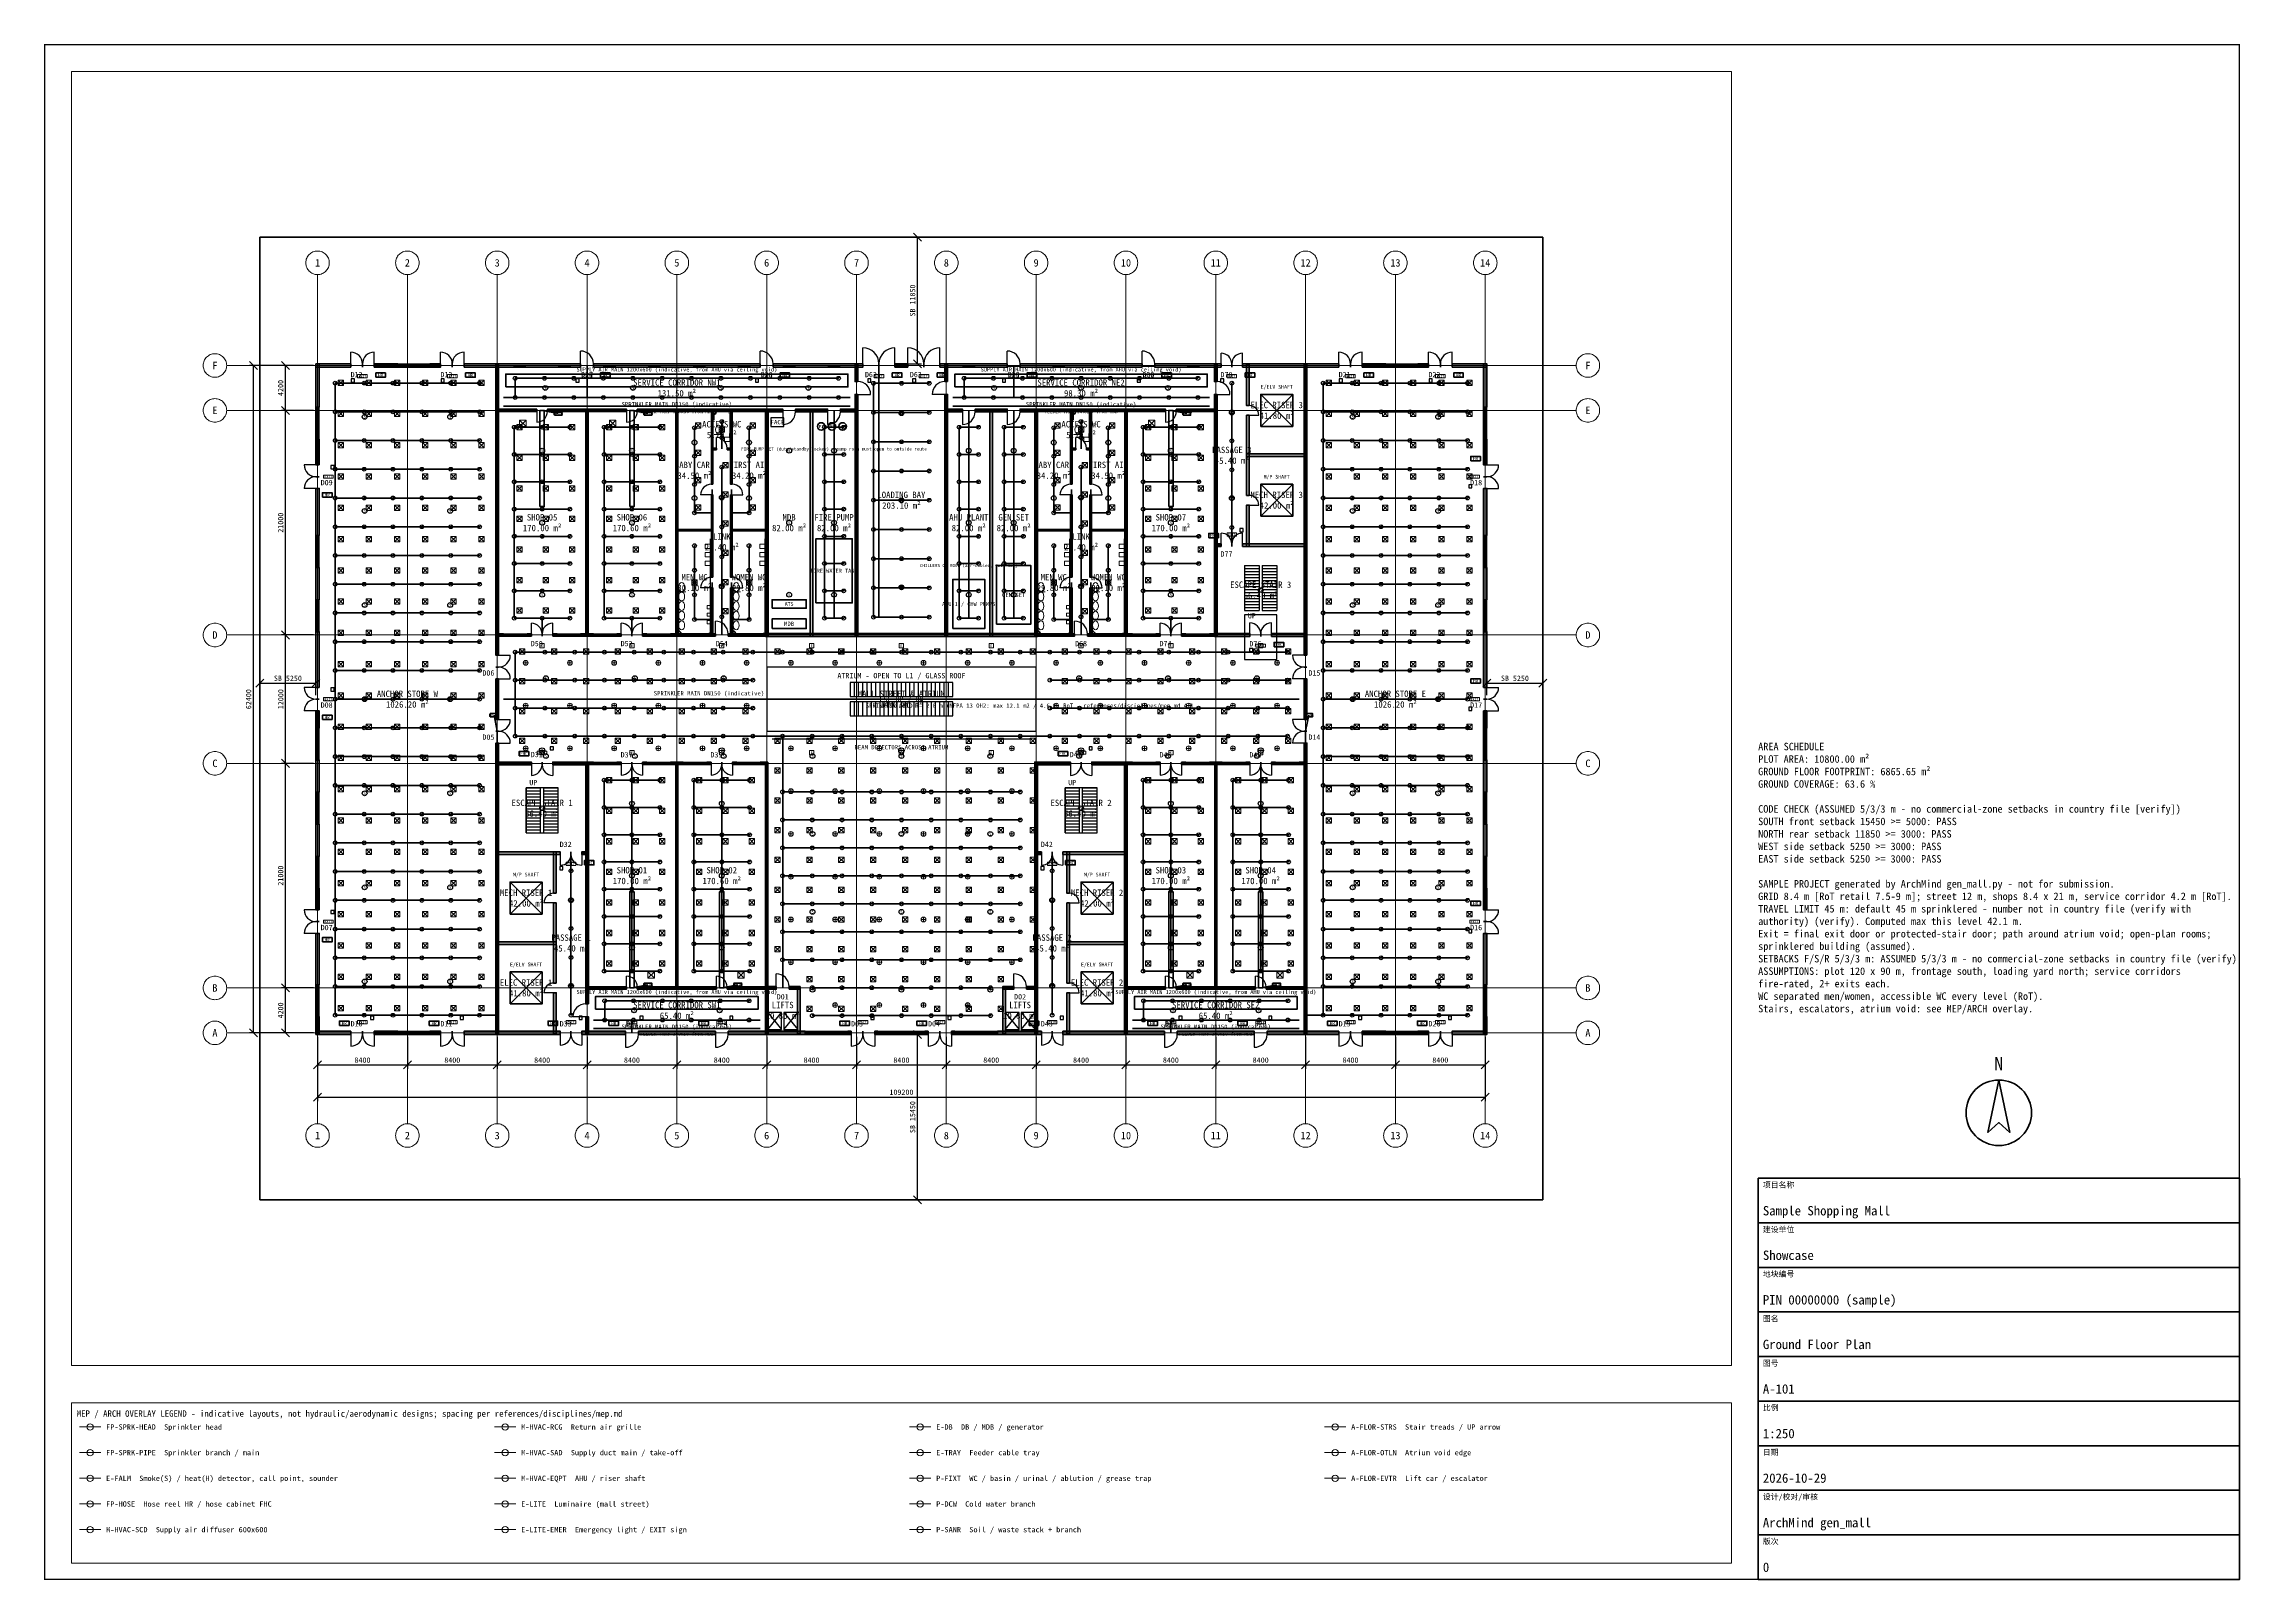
# Paper-space layout 'A1-GF' of a CAD drawing. Header units: millimetres. Extents: x 10 to 831, y 10 to 584.
# The model-space entities are those that its viewports show. They can reach past a viewport. Long polylines and large blocks are cut down to what shows.
import ezdxf
from ezdxf.enums import TextEntityAlignment as Align

# ---------------------------------------------------------------- set-up
doc = ezdxf.new("R2010")
doc.units = ezdxf.units.MM
for name, pattern in [('CENTER', [5.08, 3.175, -0.635, 0.635, -0.635]), ('DASHED', [1.524, 1.27, -0.254]), ('PHANTOM', [6.35, 3.175, -0.635, 0.635, -0.635, 0.635, -0.635])]:
    doc.linetypes.add(name, pattern=pattern)
for name, color, linetype, lineweight in [('0-图框', 7, 'Continuous', 35), ('0-填充', 8, 'Continuous', 9), ('0-墙体', 7, 'Continuous', 50), ('0-房间', 2, 'Continuous', 18), ('0-文字', 7, 'Continuous', 18), ('0-标注', 1, 'Continuous', 18), ('0-用地红线', 1, 'PHANTOM', 35), ('0-窗', 5, 'Continuous', 25), ('0-视口', 6, 'Continuous', 9), ('0-轴线', 1, 'CENTER', 13), ('0-门', 3, 'Continuous', 25), ('0-门窗编号', 2, 'Continuous', 18), ('A-FLOR-EVTR', 251, 'Continuous', 25), ('A-FLOR-OTLN', 253, 'Continuous', 25), ('A-FLOR-STRS', 252, 'Continuous', 25), ('E-ANNO-TEXT', 52, 'Continuous', 18), ('E-DB', 6, 'Continuous', 50), ('E-FALM', 230, 'Continuous', 25), ('E-LITE', 2, 'Continuous', 18), ('E-LITE-EMER', 40, 'Continuous', 18), ('E-TRAY', 210, 'DASHED', 35), ('FP-ANNO-TEXT', 14, 'Continuous', 18), ('FP-HOSE', 20, 'Continuous', 35), ('FP-SPRK-HEAD', 1, 'Continuous', 25), ('FP-SPRK-PIPE', 12, 'Continuous', 50), ('M-ANNO-TEXT', 150, 'Continuous', 18), ('M-HVAC-EQPT', 30, 'Continuous', 50), ('M-HVAC-RCG', 3, 'Continuous', 18), ('M-HVAC-SAD', 5, 'Continuous', 35), ('M-HVAC-SCD', 4, 'Continuous', 18), ('P-ANNO-TEXT', 94, 'Continuous', 18), ('P-DCW', 160, 'Continuous', 25), ('P-FIXT', 90, 'Continuous', 18), ('P-SANR', 34, 'Continuous', 35), ('X-ANNO-LGND', 7, 'Continuous', 18)]:
    doc.layers.add(name, color=color, linetype=linetype, lineweight=lineweight)
doc.styles.add('CN-ARIAL', font='simsun.ttc')
doc.dimstyles.new('CN-100', dxfattribs={"dimscale": 250, "dimtxt": 2, "dimasz": 1.5, "dimexe": 1.5, "dimexo": 1.5, "dimgap": 0.8, "dimtad": 1, "dimdec": 0, "dimdsep": 46, "dimtxsty": 'CN-ARIAL', "dimtsz": 1.5, "dimcen": 2.5, "dimclrd": 256, "dimclre": 256, "dimclrt": 256, "dimazin": 3, "dimtfac": 1, "dimtmove": 0, "dimatfit": 3})

msp = doc.modelspace()

# ---------------------------------------------------------------- hatches: boundary and pattern name
at = {"layer": '0-填充'}
for points in [[(5250, 77850), (8500, 77850), (8500, 78150), (5250, 78150)], [(5550, 74100), (5550, 78150), (5250, 78150), (5250, 74100)], [(10700, 77850), (12900, 77850), (12900, 78150), (10700, 78150)], [(15900, 77850), (16900, 77850), (16900, 78150), (15900, 78150)], [(19100, 77850), (30000, 77850), (30000, 78150), (19100, 78150)], [(22325, 50900), (22325, 78125), (22075, 78125), (22075, 50900)], [(31200, 77850), (46800, 77850), (46800, 78150), (31200, 78150)], [(48000, 77850), (56400, 77850), (56400, 78150), (48000, 78150)], [(55925, 76500), (55925, 78125), (55675, 78125), (55675, 76500)], [(59400, 77850), (60600, 77850), (60600, 78150), (59400, 78150)], [(63600, 77850), (69900, 77850), (69900, 78150), (63600, 78150)], [(64325, 76500), (64325, 78125), (64075, 78125), (64075, 76500)], [(71100, 77850), (82500, 77850), (82500, 78150), (71100, 78150)], [(83700, 77850), (89900, 77850), (89900, 78150), (83700, 78150)], [(89525, 76500), (89525, 78125), (89275, 78125), (89275, 76500)], [(91900, 77850), (100900, 77850), (100900, 78150), (91900, 78150)], [(92525, 74250), (92525, 78125), (92275, 78125), (92275, 74250)], [(97925, 50900), (97925, 78125), (97675, 78125), (97675, 50900)], [(103100, 77850), (105300, 77850), (105300, 78150), (103100, 78150)], [(108300, 77850), (109300, 77850), (109300, 78150), (108300, 78150)], [(111500, 77850), (114750, 77850), (114750, 78150), (111500, 78150)], [(114750, 74100), (114750, 78150), (114450, 78150), (114450, 74100)], [(55925, 52675), (55925, 75300), (55675, 75300), (55675, 52675)], [(64325, 52675), (64325, 75300), (64075, 75300), (64075, 52675)], [(89525, 52675), (89525, 75300), (89275, 75300), (89275, 52675)], [(22100, 73700), (25900, 73700), (25900, 73900), (22100, 73900)], [(26900, 73700), (34300, 73700), (34300, 73900), (26900, 73900)], [(30700, 52700), (30700, 73900), (30500, 73900), (30500, 52700)], [(35300, 73700), (47500, 73700), (47500, 73900), (35300, 73900)], [(39100, 52700), (39100, 73900), (38900, 73900), (38900, 52700)], [(42375, 66900), (42375, 73875), (42225, 73875), (42225, 66900)], [(44175, 66900), (44175, 73875), (44025, 73875), (44025, 66900)], [(47275, 73675), (48900, 73675), (48900, 73925), (47275, 73925)], [(47525, 52675), (47525, 73925), (47275, 73925), (47275, 52675)], [(50100, 73675), (53100, 73675), (53100, 73925), (50100, 73925)], [(51725, 52675), (51725, 73925), (51475, 73925), (51475, 52675)], [(54300, 73675), (55925, 73675), (55925, 73925), (54300, 73925)], [(64075, 73675), (65700, 73675), (65700, 73925), (64075, 73925)], [(66900, 73675), (69900, 73675), (69900, 73925), (66900, 73925)], [(68525, 52675), (68525, 73925), (68275, 73925), (68275, 52675)], [(71100, 73675), (72725, 73675), (72725, 73925), (71100, 73925)], [(72725, 52675), (72725, 73925), (72475, 73925), (72475, 52675)], [(72500, 73700), (84700, 73700), (84700, 73900), (72500, 73900)], [(75975, 66900), (75975, 73875), (75825, 73875), (75825, 66900)], [(77775, 66900), (77775, 73875), (77625, 73875), (77625, 66900)], [(81100, 52700), (81100, 73900), (80900, 73900), (80900, 52700)], [(85700, 73700), (89500, 73700), (89500, 73900), (85700, 73900)], [(92525, 65850), (92525, 73350), (92275, 73350), (92275, 65850)], [(5550, 68700), (5550, 71100), (5250, 71100), (5250, 68700)], [(42225, 70125), (42700, 70125), (42700, 70275), (42225, 70275)], [(43700, 70125), (44175, 70125), (44175, 70275), (43700, 70275)], [(75825, 70125), (76300, 70125), (76300, 70275), (75825, 70275)], [(77300, 70125), (77775, 70125), (77775, 70275), (77300, 70275)], [(114750, 68700), (114750, 71100), (114450, 71100), (114450, 68700)], [(92275, 69475), (97925, 69475), (97925, 69725), (92275, 69725)], [(5550, 62100), (5550, 66500), (5250, 66500), (5250, 62100)], [(42375, 58200), (42375, 65900), (42225, 65900), (42225, 58200)], [(44175, 58200), (44175, 65900), (44025, 65900), (44025, 58200)], [(75975, 58200), (75975, 65900), (75825, 65900), (75825, 58200)], [(77775, 58200), (77775, 65900), (77625, 65900), (77625, 58200)], [(114750, 62100), (114750, 66500), (114450, 66500), (114450, 62100)], [(92525, 61075), (92525, 64950), (92275, 64950), (92275, 61075)], [(38925, 62525), (42375, 62525), (42375, 62675), (38925, 62675)], [(44025, 62525), (47475, 62525), (47475, 62675), (44025, 62675)], [(72525, 62525), (75975, 62525), (75975, 62675), (72525, 62675)], [(77625, 62525), (81075, 62525), (81075, 62675), (77625, 62675)], [(89275, 61075), (89900, 61075), (89900, 61325), (89275, 61325)], [(91900, 61075), (97925, 61075), (97925, 61325), (91900, 61325)], [(5550, 56100), (5550, 59100), (5250, 59100), (5250, 56100)], [(114750, 56100), (114750, 59100), (114450, 59100), (114450, 56100)], [(42375, 52725), (42375, 57200), (42225, 57200), (42225, 52725)], [(44175, 52725), (44175, 57200), (44025, 57200), (44025, 52725)], [(75975, 52725), (75975, 57200), (75825, 57200), (75825, 52725)], [(77775, 52725), (77775, 57200), (77625, 57200), (77625, 52725)], [(5550, 47900), (5550, 53100), (5250, 53100), (5250, 47900)], [(22100, 52700), (22800, 52700), (22800, 52900), (22100, 52900)], [(25000, 52700), (25400, 52700), (25400, 52900), (25000, 52900)], [(27400, 52700), (27800, 52700), (27800, 52900), (27400, 52900)], [(30000, 52700), (31200, 52700), (31200, 52900), (30000, 52900)], [(33400, 52700), (33800, 52700), (33800, 52900), (33400, 52900)], [(35800, 52700), (36200, 52700), (36200, 52900), (35800, 52900)], [(38400, 52700), (42600, 52700), (42600, 52900), (38400, 52900)], [(43800, 52700), (47500, 52700), (47500, 52900), (43800, 52900)], [(47275, 52675), (72725, 52675), (72725, 52925), (47275, 52925)], [(72500, 52700), (76200, 52700), (76200, 52900), (72500, 52900)], [(77400, 52700), (81600, 52700), (81600, 52900), (77400, 52900)], [(83800, 52700), (84200, 52700), (84200, 52900), (83800, 52900)], [(86200, 52700), (86600, 52700), (86600, 52900), (86200, 52900)], [(88800, 52700), (89500, 52700), (89500, 52900), (88800, 52900)], [(89275, 52675), (92600, 52675), (92600, 52925), (89275, 52925)], [(94600, 52675), (97925, 52675), (97925, 52925), (94600, 52925)], [(114750, 47900), (114750, 53100), (114450, 53100), (114450, 47900)], [(22325, 44900), (22325, 48700), (22075, 48700), (22075, 44900)], [(97925, 44900), (97925, 48700), (97675, 48700), (97675, 44900)], [(5550, 44100), (5550, 45700), (5250, 45700), (5250, 44100)], [(114750, 44100), (114750, 45700), (114450, 45700), (114450, 44100)], [(5550, 38100), (5550, 41100), (5250, 41100), (5250, 38100)], [(22325, 15475), (22325, 42700), (22075, 42700), (22075, 15475)], [(97925, 15475), (97925, 42700), (97675, 42700), (97675, 15475)], [(114750, 38100), (114750, 41100), (114450, 41100), (114450, 38100)], [(22075, 40675), (25400, 40675), (25400, 40925), (22075, 40925)], [(27400, 40675), (30725, 40675), (30725, 40925), (27400, 40925)], [(30725, 18300), (30725, 40925), (30475, 40925), (30475, 18300)], [(30500, 40700), (31200, 40700), (31200, 40900), (30500, 40900)], [(33400, 40700), (33800, 40700), (33800, 40900), (33400, 40900)], [(35800, 40700), (36200, 40700), (36200, 40900), (35800, 40900)], [(38400, 40700), (39600, 40700), (39600, 40900), (38400, 40900)], [(39100, 19700), (39100, 40900), (38900, 40900), (38900, 19700)], [(41800, 40700), (42200, 40700), (42200, 40900), (41800, 40900)], [(44200, 40700), (44600, 40700), (44600, 40900), (44200, 40900)], [(46800, 40700), (47500, 40700), (47500, 40900), (46800, 40900)], [(47500, 19700), (47500, 40900), (47300, 40900), (47300, 19700)], [(72475, 40675), (75800, 40675), (75800, 40925), (72475, 40925)], [(72725, 15475), (72725, 40925), (72475, 40925), (72475, 15475)], [(77800, 40675), (81125, 40675), (81125, 40925), (77800, 40925)], [(81125, 15475), (81125, 40925), (80875, 40925), (80875, 15475)], [(80900, 40700), (81600, 40700), (81600, 40900), (80900, 40900)], [(83800, 40700), (84200, 40700), (84200, 40900), (83800, 40900)], [(86200, 40700), (86600, 40700), (86600, 40900), (86200, 40900)], [(88800, 40700), (90000, 40700), (90000, 40900), (88800, 40900)], [(89500, 19700), (89500, 40900), (89300, 40900), (89300, 19700)], [(92200, 40700), (92600, 40700), (92600, 40900), (92200, 40900)], [(94600, 40700), (95000, 40700), (95000, 40900), (94600, 40900)], [(97200, 40700), (97900, 40700), (97900, 40900), (97200, 40900)], [(5550, 32100), (5550, 35100), (5250, 35100), (5250, 32100)], [(114750, 32100), (114750, 35100), (114450, 35100), (114450, 32100)], [(22075, 32275), (28100, 32275), (28100, 32525), (22075, 32525)], [(27725, 28650), (27725, 32525), (27475, 32525), (27475, 28650)], [(30100, 32275), (30725, 32275), (30725, 32525), (30100, 32525)], [(72475, 32275), (73100, 32275), (73100, 32525), (72475, 32525)], [(75100, 32275), (81125, 32275), (81125, 32525), (75100, 32525)], [(75725, 28650), (75725, 32525), (75475, 32525), (75475, 28650)], [(5550, 27100), (5550, 29100), (5250, 29100), (5250, 27100)], [(114750, 27100), (114750, 29100), (114450, 29100), (114450, 27100)], [(27725, 20250), (27725, 27750), (27475, 27750), (27475, 20250)], [(75725, 20250), (75725, 27750), (75475, 27750), (75475, 20250)], [(5550, 20100), (5550, 24900), (5250, 24900), (5250, 20100)], [(114750, 20100), (114750, 24900), (114450, 24900), (114450, 20100)], [(22075, 23875), (27725, 23875), (27725, 24125), (22075, 24125)], [(75475, 23875), (81125, 23875), (81125, 24125), (75475, 24125)], [(27725, 15475), (27725, 19350), (27475, 19350), (27475, 15475)], [(30500, 19700), (34300, 19700), (34300, 19900), (30500, 19900)], [(35300, 19700), (42700, 19700), (42700, 19900), (35300, 19900)], [(43700, 19700), (47500, 19700), (47500, 19900), (43700, 19900)], [(47275, 19675), (48300, 19675), (48300, 19925), (47275, 19925)], [(47525, 15475), (47525, 19925), (47275, 19925), (47275, 15475)], [(49500, 19675), (50525, 19675), (50525, 19925), (49500, 19925)], [(50525, 15475), (50525, 19925), (50275, 19925), (50275, 15475)], [(69475, 19675), (70500, 19675), (70500, 19925), (69475, 19925)], [(69725, 15475), (69725, 19925), (69475, 19925), (69475, 15475)], [(71700, 19675), (72725, 19675), (72725, 19925), (71700, 19925)], [(75725, 15475), (75725, 19350), (75475, 19350), (75475, 15475)], [(80900, 19700), (84700, 19700), (84700, 19900), (80900, 19900)], [(85700, 19700), (93100, 19700), (93100, 19900), (85700, 19900)], [(94100, 19700), (97900, 19700), (97900, 19900), (94100, 19900)], [(5550, 15450), (5550, 17100), (5250, 17100), (5250, 15450)], [(30725, 15475), (30725, 17100), (30475, 17100), (30475, 15475)], [(114750, 15450), (114750, 17100), (114450, 17100), (114450, 15450)], [(5250, 15450), (8500, 15450), (8500, 15750), (5250, 15750)], [(10700, 15450), (12900, 15450), (12900, 15750), (10700, 15750)], [(15900, 15450), (16900, 15450), (16900, 15750), (15900, 15750)], [(19100, 15450), (28100, 15450), (28100, 15750), (19100, 15750)], [(30100, 15450), (34200, 15450), (34200, 15750), (30100, 15750)], [(35400, 15450), (42600, 15450), (42600, 15750), (35400, 15750)], [(43800, 15450), (51000, 15450), (51000, 15750), (43800, 15750)], [(55000, 15450), (55300, 15450), (55300, 15750), (55000, 15750)], [(57500, 15450), (57800, 15450), (57800, 15750), (57500, 15750)], [(62200, 15450), (62500, 15450), (62500, 15750), (62200, 15750)], [(64700, 15450), (65000, 15450), (65000, 15750), (64700, 15750)], [(69000, 15450), (73100, 15450), (73100, 15750), (69000, 15750)], [(75100, 15450), (84600, 15450), (84600, 15750), (75100, 15750)], [(85800, 15450), (93000, 15450), (93000, 15750), (85800, 15750)], [(94200, 15450), (100900, 15450), (100900, 15750), (94200, 15750)], [(103100, 15450), (105300, 15450), (105300, 15750), (103100, 15750)], [(108300, 15450), (109300, 15450), (109300, 15750), (108300, 15750)], [(111500, 15450), (114750, 15450), (114750, 15750), (111500, 15750)]]:
    msp.add_hatch(color=256, dxfattribs=at).paths.add_polyline_path(points)

# ---------------------------------------------------------------- linework, layer by layer
at = {"layer": '0-墙体'}
for p, q in [((8500, 77850), (8500, 78150)), ((9600, 77850), (9600, 78150)), ((9600, 77850), (9600, 78150)), ((10700, 77850), (10700, 78150)), ((12900, 77850), (12900, 78150)), ((15900, 77850), (15900, 78150)), ((16900, 77850), (16900, 78150)), ((18000, 77850), (18000, 78150)), ((18000, 77850), (18000, 78150)), ((19100, 77850), (19100, 78150)), ((30000, 77850), (30000, 78150)), ((31200, 77850), (31200, 78150)), ((46800, 77850), (46800, 78150)), ((48000, 77850), (48000, 78150)), ((56400, 77850), (56400, 78150)), ((57900, 77850), (57900, 78150)), ((57900, 77850), (57900, 78150)), ((59400, 77850), (59400, 78150)), ((60600, 77850), (60600, 78150)), ((62100, 77850), (62100, 78150)), ((62100, 77850), (62100, 78150)), ((63600, 77850), (63600, 78150)), ((69900, 77850), (69900, 78150)), ((71100, 77850), (71100, 78150)), ((82500, 77850), (82500, 78150)), ((83700, 77850), (83700, 78150)), ((89900, 77850), (89900, 78150)), ((90900, 77850), (90900, 78150)), ((90900, 77850), (90900, 78150)), ((91900, 77850), (91900, 78150)), ((100900, 77850), (100900, 78150)), ((102000, 77850), (102000, 78150)), ((102000, 77850), (102000, 78150)), ((103100, 77850), (103100, 78150)), ((105300, 77850), (105300, 78150)), ((108300, 77850), (108300, 78150)), ((109300, 77850), (109300, 78150)), ((110400, 77850), (110400, 78150)), ((110400, 77850), (110400, 78150)), ((111500, 77850), (111500, 78150)), ((55925, 76500), (55675, 76500)), ((64325, 76500), (64075, 76500)), ((89525, 76500), (89275, 76500)), ((5550, 74100), (5250, 74100)), ((55925, 75300), (55675, 75300)), ((64325, 75300), (64075, 75300)), ((89525, 75300), (89275, 75300)), ((92525, 74250), (92275, 74250)), ((114750, 74100), (114450, 74100)), ((25900, 73700), (25900, 73900)), ((26900, 73700), (26900, 73900)), ((34300, 73700), (34300, 73900)), ((35300, 73700), (35300, 73900)), ((48900, 73675), (48900, 73925)), ((50100, 73675), (50100, 73925)), ((53100, 73675), (53100, 73925)), ((54300, 73675), (54300, 73925)), ((65700, 73675), (65700, 73925)), ((66900, 73675), (66900, 73925)), ((69900, 73675), (69900, 73925)), ((71100, 73675), (71100, 73925)), ((84700, 73700), (84700, 73900)), ((85700, 73700), (85700, 73900)), ((92525, 73350), (92275, 73350)), ((5550, 71100), (5250, 71100)), ((42700, 70125), (42700, 70275)), ((43700, 70125), (43700, 70275)), ((76300, 70125), (76300, 70275)), ((77300, 70125), (77300, 70275)), ((114750, 71100), (114450, 71100)), ((5550, 68700), (5250, 68700)), ((114750, 68700), (114450, 68700)), ((5550, 67600), (5250, 67600)), ((5550, 67600), (5250, 67600)), ((5550, 66500), (5250, 66500)), ((42375, 66900), (42225, 66900)), ((42375, 65900), (42225, 65900)), ((44175, 66900), (44025, 66900)), ((44175, 65900), (44025, 65900)), ((75975, 66900), (75825, 66900)), ((75975, 65900), (75825, 65900)), ((77775, 66900), (77625, 66900)), ((77775, 65900), (77625, 65900)), ((92525, 65850), (92275, 65850)), ((114750, 67600), (114450, 67600)), ((114750, 67600), (114450, 67600)), ((114750, 66500), (114450, 66500)), ((92525, 64950), (92275, 64950)), ((5550, 62100), (5250, 62100)), ((114750, 62100), (114450, 62100)), ((89900, 61075), (89900, 61325)), ((90900, 61075), (90900, 61325)), ((90900, 61075), (90900, 61325)), ((91900, 61075), (91900, 61325)), ((5550, 59100), (5250, 59100)), ((42375, 58200), (42225, 58200)), ((44175, 58200), (44025, 58200)), ((75975, 58200), (75825, 58200)), ((77775, 58200), (77625, 58200)), ((114750, 59100), (114450, 59100)), ((5550, 56100), (5250, 56100)), ((42375, 57200), (42225, 57200)), ((44175, 57200), (44025, 57200)), ((75975, 57200), (75825, 57200)), ((77775, 57200), (77625, 57200)), ((114750, 56100), (114450, 56100)), ((5550, 53100), (5250, 53100)), ((22800, 52700), (22800, 52900)), ((25000, 52700), (25000, 52900)), ((25400, 52700), (25400, 52900)), ((26400, 52700), (26400, 52900)), ((26400, 52700), (26400, 52900)), ((27400, 52700), (27400, 52900)), ((27800, 52700), (27800, 52900)), ((30000, 52700), (30000, 52900)), ((31200, 52700), (31200, 52900)), ((33400, 52700), (33400, 52900)), ((33800, 52700), (33800, 52900)), ((34800, 52700), (34800, 52900)), ((34800, 52700), (34800, 52900)), ((35800, 52700), (35800, 52900)), ((36200, 52700), (36200, 52900)), ((38400, 52700), (38400, 52900)), ((42600, 52700), (42600, 52900)), ((43800, 52700), (43800, 52900)), ((76200, 52700), (76200, 52900)), ((77400, 52700), (77400, 52900)), ((81600, 52700), (81600, 52900)), ((83800, 52700), (83800, 52900)), ((84200, 52700), (84200, 52900)), ((85200, 52700), (85200, 52900)), ((85200, 52700), (85200, 52900)), ((86200, 52700), (86200, 52900)), ((86600, 52700), (86600, 52900)), ((88800, 52700), (88800, 52900)), ((92600, 52675), (92600, 52925)), ((93600, 52675), (93600, 52925)), ((93600, 52675), (93600, 52925)), ((94600, 52675), (94600, 52925)), ((114750, 53100), (114450, 53100)), ((22325, 50900), (22075, 50900)), ((22325, 49800), (22075, 49800)), ((22325, 49800), (22075, 49800)), ((97925, 50900), (97675, 50900)), ((97925, 49800), (97675, 49800)), ((97925, 49800), (97675, 49800)), ((5550, 47900), (5250, 47900)), ((22325, 48700), (22075, 48700)), ((97925, 48700), (97675, 48700)), ((114750, 47900), (114450, 47900)), ((5550, 46800), (5250, 46800)), ((5550, 46800), (5250, 46800)), ((5550, 45700), (5250, 45700)), ((114750, 46800), (114450, 46800)), ((114750, 46800), (114450, 46800)), ((114750, 45700), (114450, 45700)), ((5550, 44100), (5250, 44100)), ((22325, 44900), (22075, 44900)), ((22325, 43800), (22075, 43800)), ((22325, 43800), (22075, 43800)), ((97925, 44900), (97675, 44900)), ((97925, 43800), (97675, 43800)), ((97925, 43800), (97675, 43800)), ((114750, 44100), (114450, 44100)), ((5550, 41100), (5250, 41100)), ((22325, 42700), (22075, 42700)), ((97925, 42700), (97675, 42700)), ((114750, 41100), (114450, 41100)), ((25400, 40675), (25400, 40925)), ((26400, 40675), (26400, 40925)), ((26400, 40675), (26400, 40925)), ((27400, 40675), (27400, 40925)), ((31200, 40700), (31200, 40900)), ((33400, 40700), (33400, 40900)), ((33800, 40700), (33800, 40900)), ((34800, 40700), (34800, 40900)), ((34800, 40700), (34800, 40900)), ((35800, 40700), (35800, 40900)), ((36200, 40700), (36200, 40900)), ((38400, 40700), (38400, 40900)), ((39600, 40700), (39600, 40900)), ((41800, 40700), (41800, 40900)), ((42200, 40700), (42200, 40900)), ((43200, 40700), (43200, 40900)), ((43200, 40700), (43200, 40900)), ((44200, 40700), (44200, 40900)), ((44600, 40700), (44600, 40900)), ((46800, 40700), (46800, 40900)), ((75800, 40675), (75800, 40925)), ((76800, 40675), (76800, 40925)), ((76800, 40675), (76800, 40925)), ((77800, 40675), (77800, 40925)), ((81600, 40700), (81600, 40900)), ((83800, 40700), (83800, 40900)), ((84200, 40700), (84200, 40900)), ((85200, 40700), (85200, 40900)), ((85200, 40700), (85200, 40900)), ((86200, 40700), (86200, 40900)), ((86600, 40700), (86600, 40900)), ((88800, 40700), (88800, 40900)), ((90000, 40700), (90000, 40900)), ((92200, 40700), (92200, 40900)), ((92600, 40700), (92600, 40900)), ((93600, 40700), (93600, 40900)), ((93600, 40700), (93600, 40900)), ((94600, 40700), (94600, 40900)), ((95000, 40700), (95000, 40900)), ((97200, 40700), (97200, 40900)), ((5550, 38100), (5250, 38100)), ((114750, 38100), (114450, 38100)), ((5550, 35100), (5250, 35100)), ((114750, 35100), (114450, 35100)), ((5550, 32100), (5250, 32100)), ((28100, 32275), (28100, 32525)), ((29100, 32275), (29100, 32525)), ((29100, 32275), (29100, 32525)), ((30100, 32275), (30100, 32525)), ((73100, 32275), (73100, 32525)), ((74100, 32275), (74100, 32525)), ((74100, 32275), (74100, 32525)), ((75100, 32275), (75100, 32525)), ((114750, 32100), (114450, 32100)), ((5550, 29100), (5250, 29100)), ((114750, 29100), (114450, 29100)), ((5550, 27100), (5250, 27100)), ((27725, 28650), (27475, 28650)), ((27725, 27750), (27475, 27750)), ((75725, 28650), (75475, 28650)), ((75725, 27750), (75475, 27750)), ((114750, 27100), (114450, 27100)), ((5550, 26000), (5250, 26000)), ((5550, 26000), (5250, 26000)), ((5550, 24900), (5250, 24900)), ((114750, 26000), (114450, 26000)), ((114750, 26000), (114450, 26000)), ((114750, 24900), (114450, 24900)), ((5550, 20100), (5250, 20100)), ((27725, 20250), (27475, 20250)), ((27725, 19350), (27475, 19350)), ((34300, 19700), (34300, 19900)), ((35300, 19700), (35300, 19900)), ((42700, 19700), (42700, 19900)), ((43700, 19700), (43700, 19900)), ((48300, 19675), (48300, 19925)), ((49500, 19675), (49500, 19925)), ((70500, 19675), (70500, 19925)), ((71700, 19675), (71700, 19925)), ((75725, 20250), (75475, 20250)), ((75725, 19350), (75475, 19350)), ((84700, 19700), (84700, 19900)), ((85700, 19700), (85700, 19900)), ((93100, 19700), (93100, 19900)), ((94100, 19700), (94100, 19900)), ((114750, 20100), (114450, 20100)), ((5550, 17100), (5250, 17100)), ((30725, 18300), (30475, 18300)), ((30725, 17100), (30475, 17100)), ((114750, 17100), (114450, 17100)), ((8500, 15450), (8500, 15750)), ((9600, 15450), (9600, 15750)), ((9600, 15450), (9600, 15750)), ((10700, 15450), (10700, 15750)), ((12900, 15450), (12900, 15750)), ((15900, 15450), (15900, 15750)), ((16900, 15450), (16900, 15750)), ((18000, 15450), (18000, 15750)), ((18000, 15450), (18000, 15750)), ((19100, 15450), (19100, 15750)), ((28100, 15450), (28100, 15750)), ((29100, 15450), (29100, 15750)), ((29100, 15450), (29100, 15750)), ((30100, 15450), (30100, 15750)), ((34200, 15450), (34200, 15750)), ((35400, 15450), (35400, 15750)), ((42600, 15450), (42600, 15750)), ((43800, 15450), (43800, 15750)), ((51000, 15450), (51000, 15750)), ((55000, 15450), (55000, 15750)), ((55300, 15450), (55300, 15750)), ((56400, 15450), (56400, 15750)), ((56400, 15450), (56400, 15750)), ((57500, 15450), (57500, 15750)), ((57800, 15450), (57800, 15750)), ((62200, 15450), (62200, 15750)), ((62500, 15450), (62500, 15750)), ((63600, 15450), (63600, 15750)), ((63600, 15450), (63600, 15750)), ((64700, 15450), (64700, 15750)), ((65000, 15450), (65000, 15750)), ((69000, 15450), (69000, 15750)), ((73100, 15450), (73100, 15750)), ((74100, 15450), (74100, 15750)), ((74100, 15450), (74100, 15750)), ((75100, 15450), (75100, 15750)), ((84600, 15450), (84600, 15750)), ((85800, 15450), (85800, 15750)), ((93000, 15450), (93000, 15750)), ((94200, 15450), (94200, 15750)), ((100900, 15450), (100900, 15750)), ((102000, 15450), (102000, 15750)), ((102000, 15450), (102000, 15750)), ((103100, 15450), (103100, 15750)), ((105300, 15450), (105300, 15750)), ((108300, 15450), (108300, 15750)), ((109300, 15450), (109300, 15750)), ((110400, 15450), (110400, 15750)), ((110400, 15450), (110400, 15750)), ((111500, 15450), (111500, 15750))]:
    msp.add_line(p, q, dxfattribs=at)
for points in [[(5250, 77850), (8500, 77850), (8500, 78150), (5250, 78150)], [(5550, 74100), (5550, 78150), (5250, 78150), (5250, 74100)], [(10700, 77850), (12900, 77850), (12900, 78150), (10700, 78150)], [(15900, 77850), (16900, 77850), (16900, 78150), (15900, 78150)], [(19100, 77850), (30000, 77850), (30000, 78150), (19100, 78150)], [(22325, 50900), (22325, 78125), (22075, 78125), (22075, 50900)], [(31200, 77850), (46800, 77850), (46800, 78150), (31200, 78150)], [(48000, 77850), (56400, 77850), (56400, 78150), (48000, 78150)], [(55925, 76500), (55925, 78125), (55675, 78125), (55675, 76500)], [(59400, 77850), (60600, 77850), (60600, 78150), (59400, 78150)], [(63600, 77850), (69900, 77850), (69900, 78150), (63600, 78150)], [(64325, 76500), (64325, 78125), (64075, 78125), (64075, 76500)], [(71100, 77850), (82500, 77850), (82500, 78150), (71100, 78150)], [(83700, 77850), (89900, 77850), (89900, 78150), (83700, 78150)], [(89525, 76500), (89525, 78125), (89275, 78125), (89275, 76500)], [(91900, 77850), (100900, 77850), (100900, 78150), (91900, 78150)], [(92525, 74250), (92525, 78125), (92275, 78125), (92275, 74250)], [(97925, 50900), (97925, 78125), (97675, 78125), (97675, 50900)], [(103100, 77850), (105300, 77850), (105300, 78150), (103100, 78150)], [(108300, 77850), (109300, 77850), (109300, 78150), (108300, 78150)], [(111500, 77850), (114750, 77850), (114750, 78150), (111500, 78150)], [(114750, 74100), (114750, 78150), (114450, 78150), (114450, 74100)], [(55925, 52675), (55925, 75300), (55675, 75300), (55675, 52675)], [(64325, 52675), (64325, 75300), (64075, 75300), (64075, 52675)], [(89525, 52675), (89525, 75300), (89275, 75300), (89275, 52675)], [(22100, 73700), (25900, 73700), (25900, 73900), (22100, 73900)], [(26900, 73700), (34300, 73700), (34300, 73900), (26900, 73900)], [(30700, 52700), (30700, 73900), (30500, 73900), (30500, 52700)], [(35300, 73700), (47500, 73700), (47500, 73900), (35300, 73900)], [(39100, 52700), (39100, 73900), (38900, 73900), (38900, 52700)], [(42375, 66900), (42375, 73875), (42225, 73875), (42225, 66900)], [(44175, 66900), (44175, 73875), (44025, 73875), (44025, 66900)], [(47275, 73675), (48900, 73675), (48900, 73925), (47275, 73925)], [(47525, 52675), (47525, 73925), (47275, 73925), (47275, 52675)], [(50100, 73675), (53100, 73675), (53100, 73925), (50100, 73925)], [(51725, 52675), (51725, 73925), (51475, 73925), (51475, 52675)], [(54300, 73675), (55925, 73675), (55925, 73925), (54300, 73925)], [(64075, 73675), (65700, 73675), (65700, 73925), (64075, 73925)], [(66900, 73675), (69900, 73675), (69900, 73925), (66900, 73925)], [(68525, 52675), (68525, 73925), (68275, 73925), (68275, 52675)], [(71100, 73675), (72725, 73675), (72725, 73925), (71100, 73925)], [(72725, 52675), (72725, 73925), (72475, 73925), (72475, 52675)], [(72500, 73700), (84700, 73700), (84700, 73900), (72500, 73900)], [(75975, 66900), (75975, 73875), (75825, 73875), (75825, 66900)], [(77775, 66900), (77775, 73875), (77625, 73875), (77625, 66900)], [(81100, 52700), (81100, 73900), (80900, 73900), (80900, 52700)], [(85700, 73700), (89500, 73700), (89500, 73900), (85700, 73900)], [(92525, 65850), (92525, 73350), (92275, 73350), (92275, 65850)], [(5550, 68700), (5550, 71100), (5250, 71100), (5250, 68700)], [(42225, 70125), (42700, 70125), (42700, 70275), (42225, 70275)], [(43700, 70125), (44175, 70125), (44175, 70275), (43700, 70275)], [(75825, 70125), (76300, 70125), (76300, 70275), (75825, 70275)], [(77300, 70125), (77775, 70125), (77775, 70275), (77300, 70275)], [(114750, 68700), (114750, 71100), (114450, 71100), (114450, 68700)], [(92275, 69475), (97925, 69475), (97925, 69725), (92275, 69725)], [(5550, 62100), (5550, 66500), (5250, 66500), (5250, 62100)], [(42375, 58200), (42375, 65900), (42225, 65900), (42225, 58200)], [(44175, 58200), (44175, 65900), (44025, 65900), (44025, 58200)], [(75975, 58200), (75975, 65900), (75825, 65900), (75825, 58200)], [(77775, 58200), (77775, 65900), (77625, 65900), (77625, 58200)], [(114750, 62100), (114750, 66500), (114450, 66500), (114450, 62100)], [(92525, 61075), (92525, 64950), (92275, 64950), (92275, 61075)], [(38925, 62525), (42375, 62525), (42375, 62675), (38925, 62675)], [(44025, 62525), (47475, 62525), (47475, 62675), (44025, 62675)], [(72525, 62525), (75975, 62525), (75975, 62675), (72525, 62675)], [(77625, 62525), (81075, 62525), (81075, 62675), (77625, 62675)], [(89275, 61075), (89900, 61075), (89900, 61325), (89275, 61325)], [(91900, 61075), (97925, 61075), (97925, 61325), (91900, 61325)], [(5550, 56100), (5550, 59100), (5250, 59100), (5250, 56100)], [(114750, 56100), (114750, 59100), (114450, 59100), (114450, 56100)], [(42375, 52725), (42375, 57200), (42225, 57200), (42225, 52725)], [(44175, 52725), (44175, 57200), (44025, 57200), (44025, 52725)], [(75975, 52725), (75975, 57200), (75825, 57200), (75825, 52725)], [(77775, 52725), (77775, 57200), (77625, 57200), (77625, 52725)], [(5550, 47900), (5550, 53100), (5250, 53100), (5250, 47900)], [(22100, 52700), (22800, 52700), (22800, 52900), (22100, 52900)], [(25000, 52700), (25400, 52700), (25400, 52900), (25000, 52900)], [(27400, 52700), (27800, 52700), (27800, 52900), (27400, 52900)], [(30000, 52700), (31200, 52700), (31200, 52900), (30000, 52900)], [(33400, 52700), (33800, 52700), (33800, 52900), (33400, 52900)], [(35800, 52700), (36200, 52700), (36200, 52900), (35800, 52900)], [(38400, 52700), (42600, 52700), (42600, 52900), (38400, 52900)], [(43800, 52700), (47500, 52700), (47500, 52900), (43800, 52900)], [(47275, 52675), (72725, 52675), (72725, 52925), (47275, 52925)], [(72500, 52700), (76200, 52700), (76200, 52900), (72500, 52900)], [(77400, 52700), (81600, 52700), (81600, 52900), (77400, 52900)], [(83800, 52700), (84200, 52700), (84200, 52900), (83800, 52900)], [(86200, 52700), (86600, 52700), (86600, 52900), (86200, 52900)], [(88800, 52700), (89500, 52700), (89500, 52900), (88800, 52900)], [(89275, 52675), (92600, 52675), (92600, 52925), (89275, 52925)], [(94600, 52675), (97925, 52675), (97925, 52925), (94600, 52925)], [(114750, 47900), (114750, 53100), (114450, 53100), (114450, 47900)], [(22325, 44900), (22325, 48700), (22075, 48700), (22075, 44900)], [(97925, 44900), (97925, 48700), (97675, 48700), (97675, 44900)], [(5550, 44100), (5550, 45700), (5250, 45700), (5250, 44100)], [(114750, 44100), (114750, 45700), (114450, 45700), (114450, 44100)], [(5550, 38100), (5550, 41100), (5250, 41100), (5250, 38100)], [(22325, 15475), (22325, 42700), (22075, 42700), (22075, 15475)], [(97925, 15475), (97925, 42700), (97675, 42700), (97675, 15475)], [(114750, 38100), (114750, 41100), (114450, 41100), (114450, 38100)], [(22075, 40675), (25400, 40675), (25400, 40925), (22075, 40925)], [(27400, 40675), (30725, 40675), (30725, 40925), (27400, 40925)], [(30725, 18300), (30725, 40925), (30475, 40925), (30475, 18300)], [(30500, 40700), (31200, 40700), (31200, 40900), (30500, 40900)], [(33400, 40700), (33800, 40700), (33800, 40900), (33400, 40900)], [(35800, 40700), (36200, 40700), (36200, 40900), (35800, 40900)], [(38400, 40700), (39600, 40700), (39600, 40900), (38400, 40900)], [(39100, 19700), (39100, 40900), (38900, 40900), (38900, 19700)], [(41800, 40700), (42200, 40700), (42200, 40900), (41800, 40900)], [(44200, 40700), (44600, 40700), (44600, 40900), (44200, 40900)], [(46800, 40700), (47500, 40700), (47500, 40900), (46800, 40900)], [(47500, 19700), (47500, 40900), (47300, 40900), (47300, 19700)], [(72475, 40675), (75800, 40675), (75800, 40925), (72475, 40925)], [(72725, 15475), (72725, 40925), (72475, 40925), (72475, 15475)], [(77800, 40675), (81125, 40675), (81125, 40925), (77800, 40925)], [(81125, 15475), (81125, 40925), (80875, 40925), (80875, 15475)], [(80900, 40700), (81600, 40700), (81600, 40900), (80900, 40900)], [(83800, 40700), (84200, 40700), (84200, 40900), (83800, 40900)], [(86200, 40700), (86600, 40700), (86600, 40900), (86200, 40900)], [(88800, 40700), (90000, 40700), (90000, 40900), (88800, 40900)], [(89500, 19700), (89500, 40900), (89300, 40900), (89300, 19700)], [(92200, 40700), (92600, 40700), (92600, 40900), (92200, 40900)], [(94600, 40700), (95000, 40700), (95000, 40900), (94600, 40900)], [(97200, 40700), (97900, 40700), (97900, 40900), (97200, 40900)], [(5550, 32100), (5550, 35100), (5250, 35100), (5250, 32100)], [(114750, 32100), (114750, 35100), (114450, 35100), (114450, 32100)], [(22075, 32275), (28100, 32275), (28100, 32525), (22075, 32525)], [(27725, 28650), (27725, 32525), (27475, 32525), (27475, 28650)], [(30100, 32275), (30725, 32275), (30725, 32525), (30100, 32525)], [(72475, 32275), (73100, 32275), (73100, 32525), (72475, 32525)], [(75100, 32275), (81125, 32275), (81125, 32525), (75100, 32525)], [(75725, 28650), (75725, 32525), (75475, 32525), (75475, 28650)], [(5550, 27100), (5550, 29100), (5250, 29100), (5250, 27100)], [(114750, 27100), (114750, 29100), (114450, 29100), (114450, 27100)], [(27725, 20250), (27725, 27750), (27475, 27750), (27475, 20250)], [(75725, 20250), (75725, 27750), (75475, 27750), (75475, 20250)], [(5550, 20100), (5550, 24900), (5250, 24900), (5250, 20100)], [(114750, 20100), (114750, 24900), (114450, 24900), (114450, 20100)], [(22075, 23875), (27725, 23875), (27725, 24125), (22075, 24125)], [(75475, 23875), (81125, 23875), (81125, 24125), (75475, 24125)], [(27725, 15475), (27725, 19350), (27475, 19350), (27475, 15475)], [(30500, 19700), (34300, 19700), (34300, 19900), (30500, 19900)], [(35300, 19700), (42700, 19700), (42700, 19900), (35300, 19900)], [(43700, 19700), (47500, 19700), (47500, 19900), (43700, 19900)], [(47275, 19675), (48300, 19675), (48300, 19925), (47275, 19925)], [(47525, 15475), (47525, 19925), (47275, 19925), (47275, 15475)], [(49500, 19675), (50525, 19675), (50525, 19925), (49500, 19925)], [(50525, 15475), (50525, 19925), (50275, 19925), (50275, 15475)], [(69475, 19675), (70500, 19675), (70500, 19925), (69475, 19925)], [(69725, 15475), (69725, 19925), (69475, 19925), (69475, 15475)], [(71700, 19675), (72725, 19675), (72725, 19925), (71700, 19925)], [(75725, 15475), (75725, 19350), (75475, 19350), (75475, 15475)], [(80900, 19700), (84700, 19700), (84700, 19900), (80900, 19900)], [(85700, 19700), (93100, 19700), (93100, 19900), (85700, 19900)], [(94100, 19700), (97900, 19700), (97900, 19900), (94100, 19900)], [(5550, 15450), (5550, 17100), (5250, 17100), (5250, 15450)], [(30725, 15475), (30725, 17100), (30475, 17100), (30475, 15475)], [(114750, 15450), (114750, 17100), (114450, 17100), (114450, 15450)], [(5250, 15450), (8500, 15450), (8500, 15750), (5250, 15750)], [(10700, 15450), (12900, 15450), (12900, 15750), (10700, 15750)], [(15900, 15450), (16900, 15450), (16900, 15750), (15900, 15750)], [(19100, 15450), (28100, 15450), (28100, 15750), (19100, 15750)], [(30100, 15450), (34200, 15450), (34200, 15750), (30100, 15750)], [(35400, 15450), (42600, 15450), (42600, 15750), (35400, 15750)], [(43800, 15450), (51000, 15450), (51000, 15750), (43800, 15750)], [(55000, 15450), (55300, 15450), (55300, 15750), (55000, 15750)], [(57500, 15450), (57800, 15450), (57800, 15750), (57500, 15750)], [(62200, 15450), (62500, 15450), (62500, 15750), (62200, 15750)], [(64700, 15450), (65000, 15450), (65000, 15750), (64700, 15750)], [(69000, 15450), (73100, 15450), (73100, 15750), (69000, 15750)], [(75100, 15450), (84600, 15450), (84600, 15750), (75100, 15750)], [(85800, 15450), (93000, 15450), (93000, 15750), (85800, 15750)], [(94200, 15450), (100900, 15450), (100900, 15750), (94200, 15750)], [(103100, 15450), (105300, 15450), (105300, 15750), (103100, 15750)], [(108300, 15450), (109300, 15450), (109300, 15750), (108300, 15750)], [(111500, 15450), (114750, 15450), (114750, 15750), (111500, 15750)]]:
    msp.add_lwpolyline(points, close=True, dxfattribs=at)
at = {"layer": '0-用地红线'}
msp.add_lwpolyline([(0, 0), (120000, 0), (120000, 90000), (0, 90000)], close=True, dxfattribs=at)
at = {"layer": '0-窗'}
for p, q in [((12900, 78150), (15900, 78150)), ((105300, 78150), (108300, 78150)), ((12900, 78037.5), (15900, 78037.5)), ((12900, 77962.5), (15900, 77962.5)), ((12900, 77850), (15900, 77850)), ((105300, 78037.5), (108300, 78037.5)), ((105300, 77962.5), (108300, 77962.5)), ((105300, 77850), (108300, 77850)), ((5250, 71100), (5250, 74100)), ((5362.5, 71100), (5362.5, 74100)), ((5437.5, 71100), (5437.5, 74100)), ((5550, 71100), (5550, 74100)), ((114450, 71100), (114450, 74100)), ((114562.5, 71100), (114562.5, 74100)), ((114637.5, 71100), (114637.5, 74100)), ((114750, 71100), (114750, 74100)), ((5250, 59100), (5250, 62100)), ((5362.5, 59100), (5362.5, 62100)), ((5437.5, 59100), (5437.5, 62100)), ((5550, 59100), (5550, 62100)), ((114450, 59100), (114450, 62100)), ((114562.5, 59100), (114562.5, 62100)), ((114637.5, 59100), (114637.5, 62100)), ((114750, 59100), (114750, 62100)), ((5250, 53100), (5250, 56100)), ((5362.5, 53100), (5362.5, 56100)), ((5437.5, 53100), (5437.5, 56100)), ((5550, 53100), (5550, 56100)), ((114450, 53100), (114450, 56100)), ((114562.5, 53100), (114562.5, 56100)), ((114637.5, 53100), (114637.5, 56100)), ((114750, 53100), (114750, 56100)), ((22800, 52900), (25000, 52900)), ((22800, 52825), (25000, 52825)), ((22800, 52775), (25000, 52775)), ((22800, 52700), (25000, 52700)), ((27800, 52900), (30000, 52900)), ((27800, 52825), (30000, 52825)), ((27800, 52775), (30000, 52775)), ((27800, 52700), (30000, 52700)), ((31200, 52900), (33400, 52900)), ((31200, 52825), (33400, 52825)), ((31200, 52775), (33400, 52775)), ((31200, 52700), (33400, 52700)), ((36200, 52900), (38400, 52900)), ((36200, 52825), (38400, 52825)), ((36200, 52775), (38400, 52775)), ((36200, 52700), (38400, 52700)), ((81600, 52900), (83800, 52900)), ((81600, 52825), (83800, 52825)), ((81600, 52775), (83800, 52775)), ((81600, 52700), (83800, 52700)), ((86600, 52900), (88800, 52900)), ((86600, 52825), (88800, 52825)), ((86600, 52775), (88800, 52775)), ((86600, 52700), (88800, 52700)), ((5250, 41100), (5250, 44100)), ((5362.5, 41100), (5362.5, 44100)), ((5437.5, 41100), (5437.5, 44100)), ((5550, 41100), (5550, 44100)), ((114450, 41100), (114450, 44100)), ((114562.5, 41100), (114562.5, 44100)), ((114637.5, 41100), (114637.5, 44100)), ((114750, 41100), (114750, 44100)), ((31200, 40900), (33400, 40900)), ((31200, 40825), (33400, 40825)), ((31200, 40775), (33400, 40775)), ((31200, 40700), (33400, 40700)), ((36200, 40900), (38400, 40900)), ((36200, 40825), (38400, 40825)), ((36200, 40775), (38400, 40775)), ((36200, 40700), (38400, 40700)), ((39600, 40900), (41800, 40900)), ((39600, 40825), (41800, 40825)), ((39600, 40775), (41800, 40775)), ((39600, 40700), (41800, 40700)), ((44600, 40900), (46800, 40900)), ((44600, 40825), (46800, 40825)), ((44600, 40775), (46800, 40775)), ((44600, 40700), (46800, 40700)), ((81600, 40900), (83800, 40900)), ((81600, 40825), (83800, 40825)), ((81600, 40775), (83800, 40775)), ((81600, 40700), (83800, 40700)), ((86600, 40900), (88800, 40900)), ((86600, 40825), (88800, 40825)), ((86600, 40775), (88800, 40775)), ((86600, 40700), (88800, 40700)), ((90000, 40900), (92200, 40900)), ((90000, 40825), (92200, 40825)), ((90000, 40775), (92200, 40775)), ((90000, 40700), (92200, 40700)), ((95000, 40900), (97200, 40900)), ((95000, 40825), (97200, 40825)), ((95000, 40775), (97200, 40775)), ((95000, 40700), (97200, 40700)), ((5250, 35100), (5250, 38100)), ((5362.5, 35100), (5362.5, 38100)), ((5437.5, 35100), (5437.5, 38100)), ((5550, 35100), (5550, 38100)), ((114450, 35100), (114450, 38100)), ((114562.5, 35100), (114562.5, 38100)), ((114637.5, 35100), (114637.5, 38100)), ((114750, 35100), (114750, 38100)), ((5250, 29100), (5250, 32100)), ((5362.5, 29100), (5362.5, 32100)), ((5437.5, 29100), (5437.5, 32100)), ((5550, 29100), (5550, 32100)), ((114450, 29100), (114450, 32100)), ((114562.5, 29100), (114562.5, 32100)), ((114637.5, 29100), (114637.5, 32100)), ((114750, 29100), (114750, 32100)), ((5250, 17100), (5250, 20100)), ((5362.5, 17100), (5362.5, 20100)), ((5437.5, 17100), (5437.5, 20100)), ((5550, 17100), (5550, 20100)), ((114450, 17100), (114450, 20100)), ((114562.5, 17100), (114562.5, 20100)), ((114637.5, 17100), (114637.5, 20100)), ((114750, 17100), (114750, 20100)), ((12900, 15750), (15900, 15750)), ((12900, 15637.5), (15900, 15637.5)), ((12900, 15562.5), (15900, 15562.5)), ((12900, 15450), (15900, 15450)), ((51000, 15750), (55000, 15750)), ((51000, 15637.5), (55000, 15637.5)), ((51000, 15562.5), (55000, 15562.5)), ((51000, 15450), (55000, 15450)), ((57800, 15750), (62200, 15750)), ((57800, 15637.5), (62200, 15637.5)), ((57800, 15562.5), (62200, 15562.5)), ((57800, 15450), (62200, 15450)), ((65000, 15750), (69000, 15750)), ((65000, 15637.5), (69000, 15637.5)), ((65000, 15562.5), (69000, 15562.5)), ((65000, 15450), (69000, 15450)), ((105300, 15750), (108300, 15750)), ((105300, 15637.5), (108300, 15637.5)), ((105300, 15562.5), (108300, 15562.5)), ((105300, 15450), (108300, 15450))]:
    msp.add_line(p, q, dxfattribs=at)
at = {"layer": '0-轴线'}
for p, q in [((5400, 7100), (5400, 86500)), ((13800, 7100), (13800, 86500)), ((22200, 7100), (22200, 86500)), ((30600, 7100), (30600, 86500)), ((39000, 7100), (39000, 86500)), ((47400, 7100), (47400, 86500)), ((55800, 7100), (55800, 86500)), ((64200, 7100), (64200, 86500)), ((72600, 7100), (72600, 86500)), ((81000, 7100), (81000, 86500)), ((89400, 7100), (89400, 86500)), ((97800, 7100), (97800, 86500)), ((106200, 7100), (106200, 86500)), ((114600, 7100), (114600, 86500)), ((-3100, 78000), (123100, 78000)), ((-3100, 73800), (123100, 73800)), ((-3100, 52800), (123100, 52800)), ((-3100, 40800), (123100, 40800)), ((-3100, 19800), (123100, 19800)), ((-3100, 15600), (123100, 15600))]:
    msp.add_line(p, q, dxfattribs=at)
for centre in [(5400, 87600), (13800, 87600), (22200, 87600), (30600, 87600), (39000, 87600), (47400, 87600), (55800, 87600), (64200, 87600), (72600, 87600), (81000, 87600), (89400, 87600), (97800, 87600), (106200, 87600), (114600, 87600), (-4200, 78000), (124200, 78000), (-4200, 73800), (124200, 73800), (-4200, 52800), (124200, 52800), (-4200, 40800), (124200, 40800), (-4200, 19800), (124200, 19800), (-4200, 15600), (124200, 15600), (5400, 6000), (13800, 6000), (22200, 6000), (30600, 6000), (39000, 6000), (47400, 6000), (55800, 6000), (64200, 6000), (72600, 6000), (81000, 6000), (89400, 6000), (97800, 6000), (106200, 6000), (114600, 6000)]:
    msp.add_circle(centre, 1100, dxfattribs=at)
at = {"layer": '0-门'}
for p, q in [((8500, 78150), (8500, 79250)), ((10700, 78150), (10700, 79250)), ((16900, 78150), (16900, 79250)), ((19100, 78150), (19100, 79250)), ((30000, 78150), (30000, 79350)), ((46800, 78150), (46800, 79350)), ((56400, 78150), (56400, 79650)), ((59400, 78150), (59400, 79650)), ((60600, 78150), (60600, 79650)), ((63600, 78150), (63600, 79650)), ((69900, 78150), (69900, 79350)), ((82500, 78150), (82500, 79350)), ((89900, 78150), (89900, 79150)), ((91900, 78150), (91900, 79150)), ((100900, 78150), (100900, 79250)), ((103100, 78150), (103100, 79250)), ((109300, 78150), (109300, 79250)), ((111500, 78150), (111500, 79250)), ((55925, 75300), (57125, 75300)), ((64075, 75300), (62875, 75300)), ((89525, 75300), (90725, 75300)), ((25900, 73700), (25900, 72700)), ((34300, 73700), (34300, 72700)), ((48900, 73675), (48900, 72475)), ((53100, 73675), (53100, 72475)), ((65700, 73675), (65700, 72475)), ((69900, 73675), (69900, 72475)), ((84700, 73700), (84700, 72700)), ((92525, 73350), (93425, 73350)), ((42700, 70275), (42700, 71275)), ((76300, 70275), (76300, 71275)), ((5250, 68700), (4150, 68700)), ((114750, 68700), (115850, 68700)), ((5250, 66500), (4150, 66500)), ((42225, 65900), (41225, 65900)), ((44175, 65900), (45175, 65900)), ((75825, 65900), (74825, 65900)), ((77775, 65900), (78775, 65900)), ((114750, 66500), (115850, 66500)), ((92525, 64950), (93425, 64950)), ((89900, 61325), (89900, 62325)), ((91900, 61325), (91900, 62325)), ((42225, 57200), (41225, 57200)), ((44175, 57200), (45175, 57200)), ((75825, 57200), (74825, 57200)), ((77775, 57200), (78775, 57200)), ((25400, 52900), (25400, 53900)), ((27400, 52900), (27400, 53900)), ((33800, 52900), (33800, 53900)), ((35800, 52900), (35800, 53900)), ((42600, 52900), (42600, 54100)), ((76200, 52900), (76200, 54100)), ((84200, 52900), (84200, 53900)), ((86200, 52900), (86200, 53900)), ((92600, 52925), (92600, 53925)), ((94600, 52925), (94600, 53925)), ((22325, 50900), (23425, 50900)), ((97675, 50900), (96575, 50900)), ((5250, 47900), (4150, 47900)), ((22325, 48700), (23425, 48700)), ((97675, 48700), (96575, 48700)), ((114750, 47900), (115850, 47900)), ((5250, 45700), (4150, 45700)), ((114750, 45700), (115850, 45700)), ((22325, 44900), (23425, 44900)), ((97675, 44900), (96575, 44900)), ((22325, 42700), (23425, 42700)), ((97675, 42700), (96575, 42700)), ((25400, 40675), (25400, 39675)), ((27400, 40675), (27400, 39675)), ((33800, 40700), (33800, 39700)), ((35800, 40700), (35800, 39700)), ((42200, 40700), (42200, 39700)), ((44200, 40700), (44200, 39700)), ((75800, 40675), (75800, 39675)), ((77800, 40675), (77800, 39675)), ((84200, 40700), (84200, 39700)), ((86200, 40700), (86200, 39700)), ((92600, 40700), (92600, 39700)), ((94600, 40700), (94600, 39700)), ((28100, 32275), (28100, 31275)), ((30100, 32275), (30100, 31275)), ((73100, 32275), (73100, 31275)), ((75100, 32275), (75100, 31275)), ((5250, 27100), (4150, 27100)), ((27475, 27750), (26575, 27750)), ((75725, 27750), (76625, 27750)), ((114750, 27100), (115850, 27100)), ((5250, 24900), (4150, 24900)), ((114750, 24900), (115850, 24900)), ((34300, 19900), (34300, 20900)), ((42700, 19900), (42700, 20900)), ((48300, 19925), (48300, 21125)), ((70500, 19925), (70500, 21125)), ((84700, 19900), (84700, 20900)), ((93100, 19900), (93100, 20900)), ((27475, 19350), (26575, 19350)), ((75725, 19350), (76625, 19350)), ((30475, 17100), (29275, 17100)), ((8500, 15450), (8500, 14350)), ((10700, 15450), (10700, 14350)), ((16900, 15450), (16900, 14350)), ((19100, 15450), (19100, 14350)), ((28100, 15450), (28100, 14450)), ((30100, 15450), (30100, 14450)), ((34200, 15450), (34200, 14250)), ((42600, 15450), (42600, 14250)), ((55300, 15450), (55300, 14350)), ((57500, 15450), (57500, 14350)), ((62500, 15450), (62500, 14350)), ((64700, 15450), (64700, 14350)), ((73100, 15450), (73100, 14450)), ((75100, 15450), (75100, 14450)), ((84600, 15450), (84600, 14250)), ((93000, 15450), (93000, 14250)), ((100900, 15450), (100900, 14350)), ((103100, 15450), (103100, 14350)), ((109300, 15450), (109300, 14350)), ((111500, 15450), (111500, 14350))]:
    msp.add_line(p, q, dxfattribs=at)
for centre, radius, start, end in [((8500, 78150), 1100, 0, 90), ((10700, 78150), 1100, 90, 180), ((16900, 78150), 1100, 0, 90), ((19100, 78150), 1100, 90, 180), ((30000, 78150), 1200, 0, 90), ((46800, 78150), 1200, 0, 90), ((56400, 78150), 1500, 0, 90), ((59400, 78150), 1500, 90, 180), ((60600, 78150), 1500, 0, 90), ((63600, 78150), 1500, 90, 180), ((69900, 78150), 1200, 0, 90), ((82500, 78150), 1200, 0, 90), ((89900, 78150), 1000, 0, 90), ((91900, 78150), 1000, 90, 180), ((100900, 78150), 1100, 0, 90), ((103100, 78150), 1100, 90, 180), ((109300, 78150), 1100, 0, 90), ((111500, 78150), 1100, 90, 180), ((55925, 75300), 1200, 0, 90), ((64075, 75300), 1200, 90, 180), ((89525, 75300), 1200, 0, 90), ((92525, 73350), 900, 0, 90), ((25900, 73700), 1000, -90, 0), ((34300, 73700), 1000, -90, 0), ((48900, 73675), 1200, -90, 0), ((53100, 73675), 1200, -90, 0), ((65700, 73675), 1200, -90, 0), ((69900, 73675), 1200, -90, 0), ((84700, 73700), 1000, -90, 0), ((42700, 70275), 1000, 0, 90), ((76300, 70275), 1000, 0, 90), ((5250, 68700), 1100, 180, -90), ((114750, 68700), 1100, -90, 0), ((5250, 66500), 1100, 90, 180), ((42225, 65900), 1000, 90, 180), ((44175, 65900), 1000, 0, 90), ((75825, 65900), 1000, 90, 180), ((77775, 65900), 1000, 0, 90), ((92525, 64950), 900, 0, 90), ((114750, 66500), 1100, 0, 90), ((89900, 61325), 1000, 0, 90), ((91900, 61325), 1000, 90, 180), ((42225, 57200), 1000, 90, 180), ((44175, 57200), 1000, 0, 90), ((75825, 57200), 1000, 90, 180), ((77775, 57200), 1000, 0, 90), ((25400, 52900), 1000, 0, 90), ((27400, 52900), 1000, 90, 180), ((33800, 52900), 1000, 0, 90), ((35800, 52900), 1000, 90, 180), ((42600, 52900), 1200, 0, 90), ((76200, 52900), 1200, 0, 90), ((84200, 52900), 1000, 0, 90), ((86200, 52900), 1000, 90, 180), ((92600, 52925), 1000, 0, 90), ((94600, 52925), 1000, 90, 180), ((22325, 50900), 1100, -90, 0), ((22325, 48700), 1100, 0, 90), ((97675, 50900), 1100, 180, -90), ((97675, 48700), 1100, 90, 180), ((5250, 47900), 1100, 180, -90), ((114750, 47900), 1100, -90, 0), ((5250, 45700), 1100, 90, 180), ((114750, 45700), 1100, 0, 90), ((22325, 44900), 1100, -90, 0), ((22325, 42700), 1100, 0, 90), ((97675, 44900), 1100, 180, -90), ((97675, 42700), 1100, 90, 180), ((25400, 40675), 1000, -90, 0), ((27400, 40675), 1000, 180, -90), ((33800, 40700), 1000, -90, 0), ((35800, 40700), 1000, 180, -90), ((42200, 40700), 1000, -90, 0), ((44200, 40700), 1000, 180, -90), ((75800, 40675), 1000, -90, 0), ((77800, 40675), 1000, 180, -90), ((84200, 40700), 1000, -90, 0), ((86200, 40700), 1000, 180, -90), ((92600, 40700), 1000, -90, 0), ((94600, 40700), 1000, 180, -90), ((28100, 32275), 1000, -90, 0), ((30100, 32275), 1000, 180, -90), ((73100, 32275), 1000, -90, 0), ((75100, 32275), 1000, 180, -90), ((5250, 27100), 1100, 180, -90), ((27475, 27750), 900, 90, 180), ((75725, 27750), 900, 0, 90), ((114750, 27100), 1100, -90, 0), ((5250, 24900), 1100, 90, 180), ((114750, 24900), 1100, 0, 90), ((34300, 19900), 1000, 0, 90), ((42700, 19900), 1000, 0, 90), ((48300, 19925), 1200, 0, 90), ((70500, 19925), 1200, 0, 90), ((84700, 19900), 1000, 0, 90), ((93100, 19900), 1000, 0, 90), ((27475, 19350), 900, 90, 180), ((75725, 19350), 900, 0, 90), ((30475, 17100), 1200, 90, 180), ((8500, 15450), 1100, -90, 0), ((10700, 15450), 1100, 180, -90), ((16900, 15450), 1100, -90, 0), ((19100, 15450), 1100, 180, -90), ((28100, 15450), 1000, -90, 0), ((30100, 15450), 1000, 180, -90), ((34200, 15450), 1200, -90, 0), ((42600, 15450), 1200, -90, 0), ((55300, 15450), 1100, -90, 0), ((57500, 15450), 1100, 180, -90), ((62500, 15450), 1100, -90, 0), ((64700, 15450), 1100, 180, -90), ((73100, 15450), 1000, -90, 0), ((75100, 15450), 1000, 180, -90), ((84600, 15450), 1200, -90, 0), ((93000, 15450), 1200, -90, 0), ((100900, 15450), 1100, -90, 0), ((103100, 15450), 1100, 180, -90), ((109300, 15450), 1100, -90, 0), ((111500, 15450), 1100, 180, -90)]:
    msp.add_arc(centre, radius, start, end, dxfattribs=at)
at = {"layer": 'A-FLOR-EVTR'}
for p, q in [((55600, 47050), (55600, 48350)), ((56000, 47050), (56000, 48350)), ((56400, 47050), (56400, 48350)), ((56800, 47050), (56800, 48350)), ((57200, 47050), (57200, 48350)), ((57600, 47050), (57600, 48350)), ((58000, 47050), (58000, 48350)), ((58400, 47050), (58400, 48350)), ((58800, 47050), (58800, 48350)), ((59200, 47050), (59200, 48350)), ((59600, 47050), (59600, 48350)), ((60000, 47050), (60000, 48350)), ((60400, 47050), (60400, 48350)), ((60800, 47050), (60800, 48350)), ((61200, 47050), (61200, 48350)), ((61600, 47050), (61600, 48350)), ((62000, 47050), (62000, 48350)), ((62400, 47050), (62400, 48350)), ((62800, 47050), (62800, 48350)), ((63200, 47050), (63200, 48350)), ((63600, 47050), (63600, 48350)), ((64000, 47050), (64000, 48350)), ((64400, 47050), (64400, 48350)), ((55600, 45250), (55600, 46550)), ((56000, 45250), (56000, 46550)), ((56400, 45250), (56400, 46550)), ((56800, 45250), (56800, 46550)), ((57200, 45250), (57200, 46550)), ((57600, 45250), (57600, 46550)), ((58000, 45250), (58000, 46550)), ((58400, 45250), (58400, 46550)), ((58800, 45250), (58800, 46550)), ((59200, 45250), (59200, 46550)), ((59600, 45250), (59600, 46550)), ((60000, 45250), (60000, 46550)), ((60400, 45250), (60400, 46550)), ((60800, 45250), (60800, 46550)), ((61200, 45250), (61200, 46550)), ((61600, 45250), (61600, 46550)), ((62000, 45250), (62000, 46550)), ((62400, 45250), (62400, 46550)), ((62800, 45250), (62800, 46550)), ((63200, 45250), (63200, 46550)), ((63600, 45250), (63600, 46550)), ((64000, 45250), (64000, 46550)), ((64400, 45250), (64400, 46550)), ((47500, 15900), (48800, 17500)), ((47500, 17500), (48800, 15900)), ((49000, 15900), (50300, 17500)), ((49000, 17500), (50300, 15900)), ((69700, 15900), (71000, 17500)), ((69700, 17500), (71000, 15900)), ((71200, 15900), (72500, 17500)), ((71200, 17500), (72500, 15900))]:
    msp.add_line(p, q, dxfattribs=at)
for points in [[(55200, 47050), (64800, 47050), (64800, 48350), (55200, 48350)], [(55200, 45250), (64800, 45250), (64800, 46550), (55200, 46550)], [(47500, 15900), (48800, 15900), (48800, 17500), (47500, 17500)], [(49000, 15900), (50300, 15900), (50300, 17500), (49000, 17500)], [(69700, 15900), (71000, 15900), (71000, 17500), (69700, 17500)], [(71200, 15900), (72500, 15900), (72500, 17500), (71200, 17500)]]:
    msp.add_lwpolyline(points, close=True, dxfattribs=at)
at = {"layer": 'A-FLOR-OTLN'}
msp.add_lwpolyline([(47400, 43800), (72600, 43800), (72600, 49800), (47400, 49800)], close=True, dxfattribs=at)
at = {"layer": 'A-FLOR-STRS'}
for p, q in [((92100, 59300), (93450, 59300)), ((92100, 59300), (92100, 55100)), ((92100, 59020), (93450, 59020)), ((92100, 58740), (93450, 58740)), ((92100, 58460), (93450, 58460)), ((92100, 58180), (93450, 58180)), ((92100, 57900), (93450, 57900)), ((92100, 57620), (93450, 57620)), ((93450, 59300), (93450, 55100)), ((93750, 59300), (95100, 59300)), ((93750, 59300), (93750, 55100)), ((93750, 59020), (95100, 59020)), ((93750, 58740), (95100, 58740)), ((93750, 58460), (95100, 58460)), ((93750, 58180), (95100, 58180)), ((93750, 57900), (95100, 57900)), ((93750, 57620), (95100, 57620)), ((95100, 59300), (95100, 55100)), ((92100, 57340), (93450, 57340)), ((92100, 57060), (93450, 57060)), ((92100, 56780), (93450, 56780)), ((92100, 56500), (93450, 56500)), ((92100, 56220), (93450, 56220)), ((92100, 55940), (93450, 55940)), ((92100, 55660), (93450, 55660)), ((93750, 57340), (95100, 57340)), ((93750, 57060), (95100, 57060)), ((93750, 56780), (95100, 56780)), ((93750, 56500), (95100, 56500)), ((93750, 56220), (95100, 56220)), ((93750, 55940), (95100, 55940)), ((93750, 55660), (95100, 55660)), ((92100, 55380), (93450, 55380)), ((92100, 55100), (93450, 55100)), ((93750, 55380), (95100, 55380)), ((93750, 55100), (95100, 55100)), ((24900, 38500), (26250, 38500)), ((24900, 34300), (24900, 38500)), ((24900, 38220), (26250, 38220)), ((24900, 37940), (26250, 37940)), ((24900, 37660), (26250, 37660)), ((24900, 37380), (26250, 37380)), ((24900, 37100), (26250, 37100)), ((26250, 34300), (26250, 38500)), ((26550, 38500), (27900, 38500)), ((26550, 34300), (26550, 38500)), ((26550, 38220), (27900, 38220)), ((26550, 37940), (27900, 37940)), ((26550, 37660), (27900, 37660)), ((26550, 37380), (27900, 37380)), ((26550, 37100), (27900, 37100)), ((27900, 34300), (27900, 38500)), ((75300, 38500), (76650, 38500)), ((75300, 34300), (75300, 38500)), ((75300, 38220), (76650, 38220)), ((75300, 37940), (76650, 37940)), ((75300, 37660), (76650, 37660)), ((75300, 37380), (76650, 37380)), ((75300, 37100), (76650, 37100)), ((76650, 34300), (76650, 38500)), ((76950, 38500), (78300, 38500)), ((76950, 34300), (76950, 38500)), ((76950, 38220), (78300, 38220)), ((76950, 37940), (78300, 37940)), ((76950, 37660), (78300, 37660)), ((76950, 37380), (78300, 37380)), ((76950, 37100), (78300, 37100)), ((78300, 34300), (78300, 38500)), ((24900, 36820), (26250, 36820)), ((24900, 36540), (26250, 36540)), ((24900, 36260), (26250, 36260)), ((24900, 35980), (26250, 35980)), ((24900, 35700), (26250, 35700)), ((24900, 35420), (26250, 35420)), ((24900, 35140), (26250, 35140)), ((26550, 36820), (27900, 36820)), ((26550, 36540), (27900, 36540)), ((26550, 36260), (27900, 36260)), ((26550, 35980), (27900, 35980)), ((26550, 35700), (27900, 35700)), ((26550, 35420), (27900, 35420)), ((26550, 35140), (27900, 35140)), ((75300, 36820), (76650, 36820)), ((75300, 36540), (76650, 36540)), ((75300, 36260), (76650, 36260)), ((75300, 35980), (76650, 35980)), ((75300, 35700), (76650, 35700)), ((75300, 35420), (76650, 35420)), ((75300, 35140), (76650, 35140)), ((76950, 36820), (78300, 36820)), ((76950, 36540), (78300, 36540)), ((76950, 36260), (78300, 36260)), ((76950, 35980), (78300, 35980)), ((76950, 35700), (78300, 35700)), ((76950, 35420), (78300, 35420)), ((76950, 35140), (78300, 35140)), ((24900, 34860), (26250, 34860)), ((24900, 34580), (26250, 34580)), ((24900, 34300), (26250, 34300)), ((26550, 34860), (27900, 34860)), ((26550, 34580), (27900, 34580)), ((26550, 34300), (27900, 34300)), ((75300, 34860), (76650, 34860)), ((75300, 34580), (76650, 34580)), ((75300, 34300), (76650, 34300)), ((76950, 34860), (78300, 34860)), ((76950, 34580), (78300, 34580)), ((76950, 34300), (78300, 34300))]:
    msp.add_line(p, q, dxfattribs=at)
for points in [[(92100, 50500), (95100, 50500), (95100, 54700), (92100, 54700)], [(24900, 34300), (27900, 34300), (27900, 38500), (24900, 38500)], [(75300, 34300), (78300, 34300), (78300, 38500), (75300, 38500)]]:
    msp.add_lwpolyline(points, close=True, dxfattribs=at)
at = {"layer": 'E-DB'}
for p, q in [((93600, 72300), (96600, 75300)), ((93600, 75300), (96600, 72300)), ((23400, 18300), (26400, 21300)), ((23400, 21300), (26400, 18300)), ((76800, 18300), (79800, 21300)), ((76800, 21300), (79800, 18300))]:
    msp.add_line(p, q, dxfattribs=at)
for points in [[(93600, 72300), (96600, 72300), (96600, 75300), (93600, 75300)], [(27550, 73350), (28250, 73350), (28250, 73650), (27550, 73650)], [(35950, 73350), (36650, 73350), (36650, 73650), (35950, 73650)], [(86350, 73350), (87050, 73350), (87050, 73650), (86350, 73650)], [(68900, 53800), (72100, 53800), (72100, 59300), (68900, 59300)], [(47900, 55300), (51100, 55300), (51100, 56100), (47900, 56100)], [(47900, 53400), (51100, 53400), (51100, 54300), (47900, 54300)], [(21550, 45150), (22250, 45150), (22250, 45450), (21550, 45450)], [(97750, 45150), (98450, 45150), (98450, 45450), (97750, 45450)], [(23400, 18300), (26400, 18300), (26400, 21300), (23400, 21300)], [(76800, 18300), (79800, 18300), (79800, 21300), (76800, 21300)], [(35950, 19950), (36650, 19950), (36650, 20250), (35950, 20250)], [(44350, 19950), (45050, 19950), (45050, 20250), (44350, 20250)], [(86350, 19950), (87050, 19950), (87050, 20250), (86350, 20250)], [(94750, 19950), (95450, 19950), (95450, 20250), (94750, 20250)]]:
    msp.add_lwpolyline(points, close=True, dxfattribs=at)
at = {"layer": 'E-FALM'}
msp.add_line((47900, 43100), (72100, 43100), dxfattribs=at)
for points in [[(8550, 76450), (8850, 76450), (8850, 76750), (8550, 76750)], [(16950, 76450), (17250, 76450), (17250, 76750), (16950, 76750)], [(29550, 76450), (29850, 76450), (29850, 76750), (29550, 76750)], [(46350, 76450), (46650, 76450), (46650, 76750), (46350, 76750)], [(56850, 76450), (57150, 76450), (57150, 76750), (56850, 76750)], [(61050, 76450), (61350, 76450), (61350, 76750), (61050, 76750)], [(69450, 76450), (69750, 76450), (69750, 76750), (69450, 76750)], [(82050, 76450), (82350, 76450), (82350, 76750), (82050, 76750)], [(89850, 76450), (90150, 76450), (90150, 76750), (89850, 76750)], [(100950, 76450), (101250, 76450), (101250, 76750), (100950, 76750)], [(109350, 76450), (109650, 76450), (109650, 76750), (109350, 76750)], [(47800, 72300), (49000, 72300), (49000, 73100), (47800, 73100)], [(6650, 68350), (6950, 68350), (6950, 68650), (6650, 68650)], [(113050, 66550), (113350, 66550), (113350, 66850), (113050, 66850)], [(91650, 62450), (91950, 62450), (91950, 62750), (91650, 62750)], [(92550, 51250), (92850, 51250), (92850, 51550), (92550, 51550)], [(6650, 47550), (6950, 47550), (6950, 47850), (6650, 47850)], [(113050, 45750), (113350, 45750), (113350, 46050), (113050, 46050)], [(27150, 42050), (27450, 42050), (27450, 42350), (27150, 42350)], [(77550, 42050), (77850, 42050), (77850, 42350), (77550, 42350)], [(28050, 30850), (28350, 30850), (28350, 31150), (28050, 31150)], [(73050, 30850), (73350, 30850), (73350, 31150), (73050, 31150)], [(6650, 26750), (6950, 26750), (6950, 27050), (6650, 27050)], [(113050, 24950), (113350, 24950), (113350, 25250), (113050, 25250)], [(10350, 16850), (10650, 16850), (10650, 17150), (10350, 17150)], [(18750, 16850), (19050, 16850), (19050, 17150), (18750, 17150)], [(29850, 16850), (30150, 16850), (30150, 17150), (29850, 17150)], [(35550, 16850), (35850, 16850), (35850, 17150), (35550, 17150)], [(43950, 16850), (44250, 16850), (44250, 17150), (43950, 17150)], [(57150, 16850), (57450, 16850), (57450, 17150), (57150, 17150)], [(64350, 16850), (64650, 16850), (64650, 17150), (64350, 17150)], [(74850, 16850), (75150, 16850), (75150, 17150), (74850, 17150)], [(85950, 16850), (86250, 16850), (86250, 17150), (85950, 17150)], [(94350, 16850), (94650, 16850), (94650, 17150), (94350, 17150)], [(102750, 16850), (103050, 16850), (103050, 17150), (102750, 17150)], [(111150, 16850), (111450, 16850), (111450, 17150), (111150, 17150)]]:
    msp.add_lwpolyline(points, close=True, dxfattribs=at)
for centre, radius in [((26700, 75900), 225), ((34900, 75900), 225), ((43100, 75900), 225), ((51300, 75900), 225), ((68666.7, 75900), 225), ((76800, 75900), 225), ((84933.3, 75900), 225), ((9800, 73200), 225), ((17800, 73200), 225), ((60000, 73533.3), 225), ((90900, 73600), 225), ((102200, 73200), 225), ((110200, 73200), 225), ((26400, 70033.3), 225), ((34800, 70033.3), 225), ((40650, 70800), 225), ((45750, 70800), 225), ((49500, 70033.3), 225), ((53700, 70033.3), 225), ((66300, 70033.3), 225), ((70500, 70033.3), 225), ((74250, 70800), 225), ((79350, 70800), 225), ((85200, 70033.3), 225), ((40650, 65600), 225), ((43200, 65650), 225), ((45750, 65600), 225), ((74250, 65600), 225), ((76800, 65650), 225), ((79350, 65600), 225), ((90900, 65600), 225), ((9800, 64400), 225), ((17800, 64400), 225), ((60000, 65400), 225), ((102200, 64400), 225), ((110200, 64400), 225), ((26400, 63300), 225), ((34800, 63300), 225), ((49500, 63300), 225), ((53700, 63300), 225), ((66300, 63300), 225), ((70500, 63300), 225), ((85200, 63300), 225), ((43200, 57350), 225), ((76800, 57350), 225), ((9800, 55600), 225), ((17800, 55600), 225), ((26400, 56566.7), 225), ((34800, 56566.7), 225), ((49500, 56566.7), 225), ((53700, 56566.7), 225), ((60000, 57266.7), 225), ((66300, 56566.7), 225), ((70500, 56566.7), 225), ((85200, 56566.7), 225), ((93600, 57000), 225), ((102200, 55600), 225), ((110200, 55600), 225), ((26755.6, 48760), 225), ((35066.7, 48760), 225), ((43377.8, 48760), 225), ((76622.2, 48760), 225), ((84933.3, 48760), 225), ((93244.4, 48760), 225), ((9800, 46800), 225), ((17800, 46800), 225), ((102200, 46800), 225), ((110200, 46800), 225), ((26400, 42000), 250), ((26755.6, 41480), 225), ((35066.7, 41480), 225), ((43200, 42000), 250), ((43377.8, 41480), 225), ((51688.9, 41480), 225), ((60000, 42000), 250), ((60000, 41480), 225), ((68311.1, 41480), 225), ((76622.2, 41480), 225), ((76800, 42000), 250), ((84933.3, 41480), 225), ((93244.4, 41480), 225), ((93600, 42000), 250), ((9800, 38000), 225), ((17800, 38000), 225), ((34800, 37033.3), 225), ((43200, 37033.3), 225), ((85200, 37033.3), 225), ((93600, 37033.3), 225), ((102200, 38000), 225), ((110200, 38000), 225), ((26400, 36600), 225), ((76800, 36600), 225), ((51688.9, 34200), 225), ((60000, 34200), 225), ((68311.1, 34200), 225), ((9800, 29200), 225), ((17800, 29200), 225), ((34800, 30300), 225), ((43200, 30300), 225), ((85200, 30300), 225), ((93600, 30300), 225), ((102200, 29200), 225), ((110200, 29200), 225), ((29100, 28000), 225), ((51688.9, 26920), 225), ((60000, 26920), 225), ((68311.1, 26920), 225), ((74100, 28000), 225), ((34800, 23566.7), 225), ((43200, 23566.7), 225), ((85200, 23566.7), 225), ((93600, 23566.7), 225), ((9800, 20400), 225), ((17800, 20400), 225), ((102200, 20400), 225), ((110200, 20400), 225), ((29100, 20000), 225), ((51688.9, 19640), 225), ((60000, 19640), 225), ((68311.1, 19640), 225), ((74100, 20000), 225), ((35000, 17700), 225), ((43000, 17700), 225), ((85400, 17700), 225), ((93400, 17700), 225)]:
    msp.add_circle(centre, radius, dxfattribs=at)
at = {"layer": 'E-LITE'}
for p, q in [((24641.7, 50200), (25091.7, 50200)), ((24866.7, 49975), (24866.7, 50425)), ((28775, 50200), (29225, 50200)), ((29000, 49975), (29000, 50425)), ((32908.3, 50200), (33358.3, 50200)), ((33133.3, 49975), (33133.3, 50425)), ((37041.7, 50200), (37491.7, 50200)), ((37266.7, 49975), (37266.7, 50425)), ((41175, 50200), (41625, 50200)), ((41400, 49975), (41400, 50425)), ((45308.3, 50200), (45758.3, 50200)), ((45533.3, 49975), (45533.3, 50425)), ((49441.7, 50200), (49891.7, 50200)), ((49666.7, 49975), (49666.7, 50425)), ((53575, 50200), (54025, 50200)), ((53800, 49975), (53800, 50425)), ((57708.3, 50200), (58158.3, 50200)), ((57933.3, 49975), (57933.3, 50425)), ((61841.7, 50200), (62291.7, 50200)), ((62066.7, 49975), (62066.7, 50425)), ((65975, 50200), (66425, 50200)), ((66200, 49975), (66200, 50425)), ((70108.3, 50200), (70558.3, 50200)), ((70333.3, 49975), (70333.3, 50425)), ((74241.7, 50200), (74691.7, 50200)), ((74466.7, 49975), (74466.7, 50425)), ((78375, 50200), (78825, 50200)), ((78600, 49975), (78600, 50425)), ((82508.3, 50200), (82958.3, 50200)), ((82733.3, 49975), (82733.3, 50425)), ((86641.7, 50200), (87091.7, 50200)), ((86866.7, 49975), (86866.7, 50425)), ((90775, 50200), (91225, 50200)), ((91000, 49975), (91000, 50425)), ((94908.3, 50200), (95358.3, 50200)), ((95133.3, 49975), (95133.3, 50425)), ((24641.7, 46200), (25091.7, 46200)), ((24866.7, 45975), (24866.7, 46425)), ((28775, 46200), (29225, 46200)), ((29000, 45975), (29000, 46425)), ((32908.3, 46200), (33358.3, 46200)), ((33133.3, 45975), (33133.3, 46425)), ((37041.7, 46200), (37491.7, 46200)), ((37266.7, 45975), (37266.7, 46425)), ((41175, 46200), (41625, 46200)), ((41400, 45975), (41400, 46425)), ((45308.3, 46200), (45758.3, 46200)), ((45533.3, 45975), (45533.3, 46425)), ((74241.7, 46200), (74691.7, 46200)), ((74466.7, 45975), (74466.7, 46425)), ((78375, 46200), (78825, 46200)), ((78600, 45975), (78600, 46425)), ((82508.3, 46200), (82958.3, 46200)), ((82733.3, 45975), (82733.3, 46425)), ((86641.7, 46200), (87091.7, 46200)), ((86866.7, 45975), (86866.7, 46425)), ((90775, 46200), (91225, 46200)), ((91000, 45975), (91000, 46425)), ((94908.3, 46200), (95358.3, 46200)), ((95133.3, 45975), (95133.3, 46425)), ((24641.7, 42200), (25091.7, 42200)), ((24866.7, 41975), (24866.7, 42425)), ((28775, 42200), (29225, 42200)), ((29000, 41975), (29000, 42425)), ((32908.3, 42200), (33358.3, 42200)), ((33133.3, 41975), (33133.3, 42425)), ((37041.7, 42200), (37491.7, 42200)), ((37266.7, 41975), (37266.7, 42425)), ((41175, 42200), (41625, 42200)), ((41400, 41975), (41400, 42425)), ((45308.3, 42200), (45758.3, 42200)), ((45533.3, 41975), (45533.3, 42425)), ((49441.7, 42200), (49891.7, 42200)), ((49666.7, 41975), (49666.7, 42425)), ((53575, 42200), (54025, 42200)), ((53800, 41975), (53800, 42425)), ((57708.3, 42200), (58158.3, 42200)), ((57933.3, 41975), (57933.3, 42425)), ((61841.7, 42200), (62291.7, 42200)), ((62066.7, 41975), (62066.7, 42425)), ((65975, 42200), (66425, 42200)), ((66200, 41975), (66200, 42425)), ((70108.3, 42200), (70558.3, 42200)), ((70333.3, 41975), (70333.3, 42425)), ((74241.7, 42200), (74691.7, 42200)), ((74466.7, 41975), (74466.7, 42425)), ((78375, 42200), (78825, 42200)), ((78600, 41975), (78600, 42425)), ((82508.3, 42200), (82958.3, 42200)), ((82733.3, 41975), (82733.3, 42425)), ((86641.7, 42200), (87091.7, 42200)), ((86866.7, 41975), (86866.7, 42425)), ((90775, 42200), (91225, 42200)), ((91000, 41975), (91000, 42425)), ((94908.3, 42200), (95358.3, 42200)), ((95133.3, 41975), (95133.3, 42425)), ((49441.7, 38200), (49891.7, 38200)), ((49666.7, 37975), (49666.7, 38425)), ((53575, 38200), (54025, 38200)), ((53800, 37975), (53800, 38425)), ((57708.3, 38200), (58158.3, 38200)), ((57933.3, 37975), (57933.3, 38425)), ((61841.7, 38200), (62291.7, 38200)), ((62066.7, 37975), (62066.7, 38425)), ((65975, 38200), (66425, 38200)), ((66200, 37975), (66200, 38425)), ((70108.3, 38200), (70558.3, 38200)), ((70333.3, 37975), (70333.3, 38425)), ((49441.7, 34200), (49891.7, 34200)), ((49666.7, 33975), (49666.7, 34425)), ((53575, 34200), (54025, 34200)), ((53800, 33975), (53800, 34425)), ((57708.3, 34200), (58158.3, 34200)), ((57933.3, 33975), (57933.3, 34425)), ((61841.7, 34200), (62291.7, 34200)), ((62066.7, 33975), (62066.7, 34425)), ((65975, 34200), (66425, 34200)), ((66200, 33975), (66200, 34425)), ((70108.3, 34200), (70558.3, 34200)), ((70333.3, 33975), (70333.3, 34425)), ((49441.7, 30200), (49891.7, 30200)), ((49666.7, 29975), (49666.7, 30425)), ((53575, 30200), (54025, 30200)), ((53800, 29975), (53800, 30425)), ((57708.3, 30200), (58158.3, 30200)), ((57933.3, 29975), (57933.3, 30425)), ((61841.7, 30200), (62291.7, 30200)), ((62066.7, 29975), (62066.7, 30425)), ((65975, 30200), (66425, 30200)), ((66200, 29975), (66200, 30425)), ((70108.3, 30200), (70558.3, 30200)), ((70333.3, 29975), (70333.3, 30425)), ((49441.7, 26200), (49891.7, 26200)), ((49666.7, 25975), (49666.7, 26425)), ((53575, 26200), (54025, 26200)), ((53800, 25975), (53800, 26425)), ((57708.3, 26200), (58158.3, 26200)), ((57933.3, 25975), (57933.3, 26425)), ((61841.7, 26200), (62291.7, 26200)), ((62066.7, 25975), (62066.7, 26425)), ((65975, 26200), (66425, 26200)), ((66200, 25975), (66200, 26425)), ((70108.3, 26200), (70558.3, 26200)), ((70333.3, 25975), (70333.3, 26425)), ((49441.7, 22200), (49891.7, 22200)), ((49666.7, 21975), (49666.7, 22425)), ((53575, 22200), (54025, 22200)), ((53800, 21975), (53800, 22425)), ((57708.3, 22200), (58158.3, 22200)), ((57933.3, 21975), (57933.3, 22425)), ((61841.7, 22200), (62291.7, 22200)), ((62066.7, 21975), (62066.7, 22425)), ((65975, 22200), (66425, 22200)), ((66200, 21975), (66200, 22425)), ((70108.3, 22200), (70558.3, 22200)), ((70333.3, 21975), (70333.3, 22425)), ((53575, 18200), (54025, 18200)), ((53800, 17975), (53800, 18425)), ((57708.3, 18200), (58158.3, 18200)), ((57933.3, 17975), (57933.3, 18425)), ((61841.7, 18200), (62291.7, 18200)), ((62066.7, 17975), (62066.7, 18425)), ((65975, 18200), (66425, 18200)), ((66200, 17975), (66200, 18425))]:
    msp.add_line(p, q, dxfattribs=at)
at = {"layer": 'E-LITE', "const_width": 100}
for points in [[(23700, 77900), (24900, 77900)], [(27900, 77900), (29100, 77900)], [(32100, 77900), (33300, 77900)], [(36300, 77900), (37500, 77900)], [(40500, 77900), (41700, 77900)], [(44700, 77900), (45900, 77900)], [(48900, 77900), (50100, 77900)], [(53100, 77900), (54300, 77900)], [(65700, 77900), (66900, 77900)], [(69900, 77900), (71100, 77900)], [(74100, 77900), (75300, 77900)], [(78300, 77900), (79500, 77900)], [(82500, 77900), (83700, 77900)], [(86700, 77900), (87900, 77900)], [(32100, 19700), (33300, 19700)], [(36300, 19700), (37500, 19700)], [(40500, 19700), (41700, 19700)], [(44700, 19700), (45900, 19700)], [(82500, 19700), (83700, 19700)], [(86700, 19700), (87900, 19700)], [(90900, 19700), (92100, 19700)], [(95100, 19700), (96300, 19700)]]:
    msp.add_lwpolyline(points, dxfattribs=at)
at = {"layer": 'E-LITE'}
for centre in [(24866.7, 50200), (29000, 50200), (33133.3, 50200), (37266.7, 50200), (41400, 50200), (45533.3, 50200), (49666.7, 50200), (53800, 50200), (57933.3, 50200), (62066.7, 50200), (66200, 50200), (70333.3, 50200), (74466.7, 50200), (78600, 50200), (82733.3, 50200), (86866.7, 50200), (91000, 50200), (95133.3, 50200), (24866.7, 46200), (29000, 46200), (33133.3, 46200), (37266.7, 46200), (41400, 46200), (45533.3, 46200), (74466.7, 46200), (78600, 46200), (82733.3, 46200), (86866.7, 46200), (91000, 46200), (95133.3, 46200), (24866.7, 42200), (29000, 42200), (33133.3, 42200), (37266.7, 42200), (41400, 42200), (45533.3, 42200), (49666.7, 42200), (53800, 42200), (57933.3, 42200), (62066.7, 42200), (66200, 42200), (70333.3, 42200), (74466.7, 42200), (78600, 42200), (82733.3, 42200), (86866.7, 42200), (91000, 42200), (95133.3, 42200), (49666.7, 38200), (53800, 38200), (57933.3, 38200), (62066.7, 38200), (66200, 38200), (70333.3, 38200), (49666.7, 34200), (53800, 34200), (57933.3, 34200), (62066.7, 34200), (66200, 34200), (70333.3, 34200), (49666.7, 30200), (53800, 30200), (57933.3, 30200), (62066.7, 30200), (66200, 30200), (70333.3, 30200), (49666.7, 26200), (53800, 26200), (57933.3, 26200), (62066.7, 26200), (66200, 26200), (70333.3, 26200), (49666.7, 22200), (53800, 22200), (57933.3, 22200), (62066.7, 22200), (66200, 22200), (70333.3, 22200), (53800, 18200), (57933.3, 18200), (62066.7, 18200), (66200, 18200)]:
    msp.add_circle(centre, 225, dxfattribs=at)
at = {"layer": 'E-LITE-EMER'}
for points in [[(9150, 76850), (10050, 76850), (10050, 77150), (9150, 77150)], [(17550, 76850), (18450, 76850), (18450, 77150), (17550, 77150)], [(30150, 76850), (31050, 76850), (31050, 77150), (30150, 77150)], [(46950, 76850), (47850, 76850), (47850, 77150), (46950, 77150)], [(57450, 76850), (58350, 76850), (58350, 77150), (57450, 77150)], [(61650, 76850), (62550, 76850), (62550, 77150), (61650, 77150)], [(70050, 76850), (70950, 76850), (70950, 77150), (70050, 77150)], [(82650, 76850), (83550, 76850), (83550, 77150), (82650, 77150)], [(90450, 76850), (91350, 76850), (91350, 77150), (90450, 77150)], [(101550, 76850), (102450, 76850), (102450, 77150), (101550, 77150)], [(109950, 76850), (110850, 76850), (110850, 77150), (109950, 77150)], [(5950, 67450), (6850, 67450), (6850, 67750), (5950, 67750)], [(113150, 67450), (114050, 67450), (114050, 67750), (113150, 67750)], [(90450, 62050), (91350, 62050), (91350, 62350), (90450, 62350)], [(26200, 51600), (26600, 51600), (26600, 52000), (26200, 52000)], [(34600, 51600), (35000, 51600), (35000, 52000), (34600, 52000)], [(43000, 51600), (43400, 51600), (43400, 52000), (43000, 52000)], [(51400, 51600), (51800, 51600), (51800, 52000), (51400, 52000)], [(59800, 51600), (60200, 51600), (60200, 52000), (59800, 52000)], [(68200, 51600), (68600, 51600), (68600, 52000), (68200, 52000)], [(76600, 51600), (77000, 51600), (77000, 52000), (76600, 52000)], [(85000, 51600), (85400, 51600), (85400, 52000), (85000, 52000)], [(93150, 51650), (94050, 51650), (94050, 51950), (93150, 51950)], [(93400, 51600), (93800, 51600), (93800, 52000), (93400, 52000)], [(5950, 46650), (6850, 46650), (6850, 46950), (5950, 46950)], [(113150, 46650), (114050, 46650), (114050, 46950), (113150, 46950)], [(25950, 41650), (26850, 41650), (26850, 41950), (25950, 41950)], [(26200, 41600), (26600, 41600), (26600, 42000), (26200, 42000)], [(34600, 41600), (35000, 41600), (35000, 42000), (34600, 42000)], [(43000, 41600), (43400, 41600), (43400, 42000), (43000, 42000)], [(51400, 41600), (51800, 41600), (51800, 42000), (51400, 42000)], [(59800, 41600), (60200, 41600), (60200, 42000), (59800, 42000)], [(68200, 41600), (68600, 41600), (68600, 42000), (68200, 42000)], [(76350, 41650), (77250, 41650), (77250, 41950), (76350, 41950)], [(76600, 41600), (77000, 41600), (77000, 42000), (76600, 42000)], [(85000, 41600), (85400, 41600), (85400, 42000), (85000, 42000)], [(93400, 41600), (93800, 41600), (93800, 42000), (93400, 42000)], [(28650, 31250), (29550, 31250), (29550, 31550), (28650, 31550)], [(73650, 31250), (74550, 31250), (74550, 31550), (73650, 31550)], [(5950, 25850), (6850, 25850), (6850, 26150), (5950, 26150)], [(113150, 25850), (114050, 25850), (114050, 26150), (113150, 26150)], [(9150, 16450), (10050, 16450), (10050, 16750), (9150, 16750)], [(17550, 16450), (18450, 16450), (18450, 16750), (17550, 16750)], [(28650, 16450), (29550, 16450), (29550, 16750), (28650, 16750)], [(34350, 16450), (35250, 16450), (35250, 16750), (34350, 16750)], [(42750, 16450), (43650, 16450), (43650, 16750), (42750, 16750)], [(55950, 16450), (56850, 16450), (56850, 16750), (55950, 16750)], [(63150, 16450), (64050, 16450), (64050, 16750), (63150, 16750)], [(73650, 16450), (74550, 16450), (74550, 16750), (73650, 16750)], [(84750, 16450), (85650, 16450), (85650, 16750), (84750, 16750)], [(93150, 16450), (94050, 16450), (94050, 16750), (93150, 16750)], [(101550, 16450), (102450, 16450), (102450, 16750), (101550, 16750)], [(109950, 16450), (110850, 16450), (110850, 16750), (109950, 16750)]]:
    msp.add_lwpolyline(points, close=True, dxfattribs=at)
at = {"layer": 'E-TRAY'}
for p, q in [((22800, 74200), (55200, 74200)), ((64800, 74200), (88800, 74200)), ((26400, 73800), (27900, 73500)), ((34800, 73800), (36300, 73500)), ((85200, 73800), (86700, 73500)), ((22200, 43800), (21900, 45300)), ((97800, 43800), (98100, 45300)), ((34800, 19800), (36300, 20100)), ((43200, 19800), (44700, 20100)), ((85200, 19800), (86700, 20100)), ((93600, 19800), (95100, 20100)), ((31200, 16000), (46800, 16000)), ((81600, 16000), (97200, 16000))]:
    msp.add_line(p, q, dxfattribs=at)
at = {"layer": 'FP-HOSE'}
for points in [[(10850, 76900), (11750, 76900), (11750, 77300), (10850, 77300)], [(19250, 76900), (20150, 76900), (20150, 77300), (19250, 77300)], [(31850, 76900), (32750, 76900), (32750, 77300), (31850, 77300)], [(48650, 76900), (49550, 76900), (49550, 77300), (48650, 77300)], [(59150, 76900), (60050, 76900), (60050, 77300), (59150, 77300)], [(63350, 76900), (64250, 76900), (64250, 77300), (63350, 77300)], [(71750, 76900), (72650, 76900), (72650, 77300), (71750, 77300)], [(84350, 76900), (85250, 76900), (85250, 77300), (84350, 77300)], [(92150, 76900), (93050, 76900), (93050, 77300), (92150, 77300)], [(103250, 76900), (104150, 76900), (104150, 77300), (103250, 77300)], [(111650, 76900), (112550, 76900), (112550, 77300), (111650, 77300)], [(113250, 69100), (114150, 69100), (114150, 69500), (113250, 69500)], [(5850, 65700), (6750, 65700), (6750, 66100), (5850, 66100)], [(52000, 55800), (55400, 55800), (55400, 61800), (52000, 61800)], [(88750, 61900), (89650, 61900), (89650, 62300), (88750, 62300)], [(94850, 51700), (95750, 51700), (95750, 52100), (94850, 52100)], [(113250, 48300), (114150, 48300), (114150, 48700), (113250, 48700)], [(5850, 44900), (6750, 44900), (6750, 45300), (5850, 45300)], [(24250, 41500), (25150, 41500), (25150, 41900), (24250, 41900)], [(74650, 41500), (75550, 41500), (75550, 41900), (74650, 41900)], [(30350, 31300), (31250, 31300), (31250, 31700), (30350, 31700)], [(75350, 31300), (76250, 31300), (76250, 31700), (75350, 31700)], [(113250, 27500), (114150, 27500), (114150, 27900), (113250, 27900)], [(5850, 24100), (6750, 24100), (6750, 24500), (5850, 24500)], [(7450, 16300), (8350, 16300), (8350, 16700), (7450, 16700)], [(15850, 16300), (16750, 16300), (16750, 16700), (15850, 16700)], [(26950, 16300), (27850, 16300), (27850, 16700), (26950, 16700)], [(32650, 16300), (33550, 16300), (33550, 16700), (32650, 16700)], [(41050, 16300), (41950, 16300), (41950, 16700), (41050, 16700)], [(54250, 16300), (55150, 16300), (55150, 16700), (54250, 16700)], [(61450, 16300), (62350, 16300), (62350, 16700), (61450, 16700)], [(71950, 16300), (72850, 16300), (72850, 16700), (71950, 16700)], [(83050, 16300), (83950, 16300), (83950, 16700), (83050, 16700)], [(91450, 16300), (92350, 16300), (92350, 16700), (91450, 16700)], [(99850, 16300), (100750, 16300), (100750, 16700), (99850, 16700)], [(108250, 16300), (109150, 16300), (109150, 16700), (108250, 16700)]]:
    msp.add_lwpolyline(points, close=True, dxfattribs=at)
for centre in [(52500, 72300), (53500, 72300), (54500, 72300)]:
    msp.add_circle(centre, 350, dxfattribs=at)
at = {"layer": 'FP-SPRK-HEAD'}
for p, q in [((7050, 76356.5), (7207.5, 76514)), ((9750, 76356.5), (9907.5, 76514)), ((12450, 76356.5), (12607.5, 76514)), ((15150, 76356.5), (15307.5, 76514)), ((17850, 76356.5), (18007.5, 76514)), ((20550, 76356.5), (20707.5, 76514)), ((23875, 76800), (24032.5, 76957.5)), ((26625, 76800), (26782.5, 76957.5)), ((29375, 76800), (29532.5, 76957.5)), ((32125, 76800), (32282.5, 76957.5)), ((34875, 76800), (35032.5, 76957.5)), ((37625, 76800), (37782.5, 76957.5)), ((40375, 76800), (40532.5, 76957.5)), ((43125, 76800), (43282.5, 76957.5)), ((45875, 76800), (46032.5, 76957.5)), ((48625, 76800), (48782.5, 76957.5)), ((51375, 76800), (51532.5, 76957.5)), ((54125, 76800), (54282.5, 76957.5)), ((57400, 76333.3), (57557.5, 76490.8)), ((60000, 76333.3), (60157.5, 76490.8)), ((62600, 76333.3), (62757.5, 76490.8)), ((65866.7, 76800), (66024.2, 76957.5)), ((68600, 76800), (68757.5, 76957.5)), ((71333.3, 76800), (71490.8, 76957.5)), ((74066.7, 76800), (74224.2, 76957.5)), ((76800, 76800), (76957.5, 76957.5)), ((79533.3, 76800), (79690.8, 76957.5)), ((82266.7, 76800), (82424.2, 76957.5)), ((85000, 76800), (85157.5, 76957.5)), ((87733.3, 76800), (87890.8, 76957.5)), ((90900, 76350), (91057.5, 76507.5)), ((99450, 76356.5), (99607.5, 76514)), ((102150, 76356.5), (102307.5, 76514)), ((104850, 76356.5), (105007.5, 76514)), ((107550, 76356.5), (107707.5, 76514)), ((110250, 76356.5), (110407.5, 76514)), ((112950, 76356.5), (113107.5, 76514)), ((23875, 75000), (24032.5, 75157.5)), ((26625, 75000), (26782.5, 75157.5)), ((29375, 75000), (29532.5, 75157.5)), ((32125, 75000), (32282.5, 75157.5)), ((34875, 75000), (35032.5, 75157.5)), ((37625, 75000), (37782.5, 75157.5)), ((40375, 75000), (40532.5, 75157.5)), ((43125, 75000), (43282.5, 75157.5)), ((45875, 75000), (46032.5, 75157.5)), ((48625, 75000), (48782.5, 75157.5)), ((51375, 75000), (51532.5, 75157.5)), ((54125, 75000), (54282.5, 75157.5)), ((65866.7, 75000), (66024.2, 75157.5)), ((68600, 75000), (68757.5, 75157.5)), ((71333.3, 75000), (71490.8, 75157.5)), ((74066.7, 75000), (74224.2, 75157.5)), ((76800, 75000), (76957.5, 75157.5)), ((79533.3, 75000), (79690.8, 75157.5)), ((82266.7, 75000), (82424.2, 75157.5)), ((85000, 75000), (85157.5, 75157.5)), ((87733.3, 75000), (87890.8, 75157.5)), ((7050, 73669.6), (7207.5, 73827.1)), ((9750, 73669.6), (9907.5, 73827.1)), ((12450, 73669.6), (12607.5, 73827.1)), ((15150, 73669.6), (15307.5, 73827.1)), ((17850, 73669.6), (18007.5, 73827.1)), ((20550, 73669.6), (20707.5, 73827.1)), ((23800, 72225), (23957.5, 72382.5)), ((26400, 72225), (26557.5, 72382.5)), ((29000, 72225), (29157.5, 72382.5)), ((32200, 72225), (32357.5, 72382.5)), ((34800, 72225), (34957.5, 72382.5)), ((37400, 72225), (37557.5, 72382.5)), ((40650, 72175), (40807.5, 72332.5)), ((43200, 72750), (43357.5, 72907.5)), ((45750, 72175), (45907.5, 72332.5)), ((52800, 72225), (52957.5, 72382.5)), ((54600, 72225), (54757.5, 72382.5)), ((57400, 73600), (57557.5, 73757.5)), ((60000, 73600), (60157.5, 73757.5)), ((62600, 73600), (62757.5, 73757.5)), ((65400, 72225), (65557.5, 72382.5)), ((67200, 72225), (67357.5, 72382.5)), ((69600, 72225), (69757.5, 72382.5)), ((71400, 72225), (71557.5, 72382.5)), ((74250, 72175), (74407.5, 72332.5)), ((76800, 72750), (76957.5, 72907.5)), ((79350, 72175), (79507.5, 72332.5)), ((82600, 72225), (82757.5, 72382.5)), ((85200, 72225), (85357.5, 72382.5)), ((87800, 72225), (87957.5, 72382.5)), ((90900, 73650), (91057.5, 73807.5)), ((99450, 73669.6), (99607.5, 73827.1)), ((102150, 73669.6), (102307.5, 73827.1)), ((104850, 73669.6), (105007.5, 73827.1)), ((107550, 73669.6), (107707.5, 73827.1)), ((110250, 73669.6), (110407.5, 73827.1)), ((112950, 73669.6), (113107.5, 73827.1)), ((7050, 70982.6), (7207.5, 71140.1)), ((9750, 70982.6), (9907.5, 71140.1)), ((12450, 70982.6), (12607.5, 71140.1)), ((15150, 70982.6), (15307.5, 71140.1)), ((17850, 70982.6), (18007.5, 71140.1)), ((20550, 70982.6), (20707.5, 71140.1)), ((23800, 69675), (23957.5, 69832.5)), ((26400, 69675), (26557.5, 69832.5)), ((29000, 69675), (29157.5, 69832.5)), ((32200, 69675), (32357.5, 69832.5)), ((34800, 69675), (34957.5, 69832.5)), ((37400, 69675), (37557.5, 69832.5)), ((43200, 71250), (43357.5, 71407.5)), ((52800, 69675), (52957.5, 69832.5)), ((54600, 69675), (54757.5, 69832.5)), ((57400, 70866.7), (57557.5, 71024.2)), ((60000, 70866.7), (60157.5, 71024.2)), ((62600, 70866.7), (62757.5, 71024.2)), ((65400, 69675), (65557.5, 69832.5)), ((67200, 69675), (67357.5, 69832.5)), ((69600, 69675), (69757.5, 69832.5)), ((71400, 69675), (71557.5, 69832.5)), ((76800, 71250), (76957.5, 71407.5)), ((82600, 69675), (82757.5, 69832.5)), ((85200, 69675), (85357.5, 69832.5)), ((87800, 69675), (87957.5, 69832.5)), ((90900, 70950), (91057.5, 71107.5)), ((99450, 70982.6), (99607.5, 71140.1)), ((102150, 70982.6), (102307.5, 71140.1)), ((104850, 70982.6), (105007.5, 71140.1)), ((107550, 70982.6), (107707.5, 71140.1)), ((110250, 70982.6), (110407.5, 71140.1)), ((112950, 70982.6), (113107.5, 71140.1)), ((7050, 68295.7), (7207.5, 68453.2)), ((9750, 68295.7), (9907.5, 68453.2)), ((12450, 68295.7), (12607.5, 68453.2)), ((15150, 68295.7), (15307.5, 68453.2)), ((17850, 68295.7), (18007.5, 68453.2)), ((20550, 68295.7), (20707.5, 68453.2)), ((40650, 69525), (40807.5, 69682.5)), ((43200, 68500), (43357.5, 68657.5)), ((45750, 69525), (45907.5, 69682.5)), ((57400, 68133.3), (57557.5, 68290.8)), ((60000, 68133.3), (60157.5, 68290.8)), ((62600, 68133.3), (62757.5, 68290.8)), ((74250, 69525), (74407.5, 69682.5)), ((76800, 68500), (76957.5, 68657.5)), ((79350, 69525), (79507.5, 69682.5)), ((90900, 68250), (91057.5, 68407.5)), ((99450, 68295.7), (99607.5, 68453.2)), ((102150, 68295.7), (102307.5, 68453.2)), ((104850, 68295.7), (105007.5, 68453.2)), ((107550, 68295.7), (107707.5, 68453.2)), ((110250, 68295.7), (110407.5, 68453.2)), ((112950, 68295.7), (113107.5, 68453.2)), ((7050, 65608.7), (7207.5, 65766.2)), ((9750, 65608.7), (9907.5, 65766.2)), ((12450, 65608.7), (12607.5, 65766.2)), ((15150, 65608.7), (15307.5, 65766.2)), ((17850, 65608.7), (18007.5, 65766.2)), ((20550, 65608.7), (20707.5, 65766.2)), ((23800, 67125), (23957.5, 67282.5)), ((26400, 67125), (26557.5, 67282.5)), ((29000, 67125), (29157.5, 67282.5)), ((32200, 67125), (32357.5, 67282.5)), ((34800, 67125), (34957.5, 67282.5)), ((37400, 67125), (37557.5, 67282.5)), ((40650, 66875), (40807.5, 67032.5)), ((43200, 65700), (43357.5, 65857.5)), ((45750, 66875), (45907.5, 67032.5)), ((52800, 67125), (52957.5, 67282.5)), ((54600, 67125), (54757.5, 67282.5)), ((65400, 67125), (65557.5, 67282.5)), ((67200, 67125), (67357.5, 67282.5)), ((69600, 67125), (69757.5, 67282.5)), ((71400, 67125), (71557.5, 67282.5)), ((74250, 66875), (74407.5, 67032.5)), ((76800, 65700), (76957.5, 65857.5)), ((79350, 66875), (79507.5, 67032.5)), ((82600, 67125), (82757.5, 67282.5)), ((85200, 67125), (85357.5, 67282.5)), ((87800, 67125), (87957.5, 67282.5)), ((99450, 65608.7), (99607.5, 65766.2)), ((102150, 65608.7), (102307.5, 65766.2)), ((104850, 65608.7), (105007.5, 65766.2)), ((107550, 65608.7), (107707.5, 65766.2)), ((110250, 65608.7), (110407.5, 65766.2)), ((112950, 65608.7), (113107.5, 65766.2)), ((23800, 64575), (23957.5, 64732.5)), ((26400, 64575), (26557.5, 64732.5)), ((29000, 64575), (29157.5, 64732.5)), ((32200, 64575), (32357.5, 64732.5)), ((34800, 64575), (34957.5, 64732.5)), ((37400, 64575), (37557.5, 64732.5)), ((40650, 64225), (40807.5, 64382.5)), ((45750, 64225), (45907.5, 64382.5)), ((52800, 64575), (52957.5, 64732.5)), ((54600, 64575), (54757.5, 64732.5)), ((57400, 65400), (57557.5, 65557.5)), ((60000, 65400), (60157.5, 65557.5)), ((62600, 65400), (62757.5, 65557.5)), ((65400, 64575), (65557.5, 64732.5)), ((67200, 64575), (67357.5, 64732.5)), ((69600, 64575), (69757.5, 64732.5)), ((71400, 64575), (71557.5, 64732.5)), ((74250, 64225), (74407.5, 64382.5)), ((79350, 64225), (79507.5, 64382.5)), ((82600, 64575), (82757.5, 64732.5)), ((85200, 64575), (85357.5, 64732.5)), ((87800, 64575), (87957.5, 64732.5)), ((90900, 65550), (91057.5, 65707.5)), ((7050, 62921.7), (7207.5, 63079.2)), ((9750, 62921.7), (9907.5, 63079.2)), ((12450, 62921.7), (12607.5, 63079.2)), ((15150, 62921.7), (15307.5, 63079.2)), ((17850, 62921.7), (18007.5, 63079.2)), ((20550, 62921.7), (20707.5, 63079.2)), ((23800, 62025), (23957.5, 62182.5)), ((26400, 62025), (26557.5, 62182.5)), ((29000, 62025), (29157.5, 62182.5)), ((32200, 62025), (32357.5, 62182.5)), ((34800, 62025), (34957.5, 62182.5)), ((37400, 62025), (37557.5, 62182.5)), ((43200, 62900), (43357.5, 63057.5)), ((52800, 62025), (52957.5, 62182.5)), ((54600, 62025), (54757.5, 62182.5)), ((57400, 62666.7), (57557.5, 62824.2)), ((60000, 62666.7), (60157.5, 62824.2)), ((62600, 62666.7), (62757.5, 62824.2)), ((65400, 62025), (65557.5, 62182.5)), ((67200, 62025), (67357.5, 62182.5)), ((69600, 62025), (69757.5, 62182.5)), ((71400, 62025), (71557.5, 62182.5)), ((76800, 62900), (76957.5, 63057.5)), ((82600, 62025), (82757.5, 62182.5)), ((85200, 62025), (85357.5, 62182.5)), ((87800, 62025), (87957.5, 62182.5)), ((90900, 62850), (91057.5, 63007.5)), ((99450, 62921.7), (99607.5, 63079.2)), ((102150, 62921.7), (102307.5, 63079.2)), ((104850, 62921.7), (105007.5, 63079.2)), ((107550, 62921.7), (107707.5, 63079.2)), ((110250, 62921.7), (110407.5, 63079.2)), ((112950, 62921.7), (113107.5, 63079.2)), ((7050, 60234.8), (7207.5, 60392.3)), ((9750, 60234.8), (9907.5, 60392.3)), ((12450, 60234.8), (12607.5, 60392.3)), ((15150, 60234.8), (15307.5, 60392.3)), ((17850, 60234.8), (18007.5, 60392.3)), ((20550, 60234.8), (20707.5, 60392.3)), ((23800, 59475), (23957.5, 59632.5)), ((26400, 59475), (26557.5, 59632.5)), ((29000, 59475), (29157.5, 59632.5)), ((32200, 59475), (32357.5, 59632.5)), ((34800, 59475), (34957.5, 59632.5)), ((37400, 59475), (37557.5, 59632.5)), ((40650, 61150), (40807.5, 61307.5)), ((43200, 60100), (43357.5, 60257.5)), ((45750, 61150), (45907.5, 61307.5)), ((52800, 59475), (52957.5, 59632.5)), ((54600, 59475), (54757.5, 59632.5)), ((57400, 59933.3), (57557.5, 60090.8)), ((60000, 59933.3), (60157.5, 60090.8)), ((62600, 59933.3), (62757.5, 60090.8)), ((65400, 59475), (65557.5, 59632.5)), ((67200, 59475), (67357.5, 59632.5)), ((69600, 59475), (69757.5, 59632.5)), ((71400, 59475), (71557.5, 59632.5)), ((74250, 61150), (74407.5, 61307.5)), ((76800, 60100), (76957.5, 60257.5)), ((79350, 61150), (79507.5, 61307.5)), ((82600, 59475), (82757.5, 59632.5)), ((85200, 59475), (85357.5, 59632.5)), ((87800, 59475), (87957.5, 59632.5)), ((99450, 60234.8), (99607.5, 60392.3)), ((102150, 60234.8), (102307.5, 60392.3)), ((104850, 60234.8), (105007.5, 60392.3)), ((107550, 60234.8), (107707.5, 60392.3)), ((110250, 60234.8), (110407.5, 60392.3)), ((112950, 60234.8), (113107.5, 60392.3)), ((7050, 57547.8), (7207.5, 57705.3)), ((9750, 57547.8), (9907.5, 57705.3)), ((12450, 57547.8), (12607.5, 57705.3)), ((15150, 57547.8), (15307.5, 57705.3)), ((17850, 57547.8), (18007.5, 57705.3)), ((20550, 57547.8), (20707.5, 57705.3)), ((40650, 58850), (40807.5, 59007.5)), ((45750, 58850), (45907.5, 59007.5)), ((74250, 58850), (74407.5, 59007.5)), ((79350, 58850), (79507.5, 59007.5)), ((99450, 57547.8), (99607.5, 57705.3)), ((102150, 57547.8), (102307.5, 57705.3)), ((104850, 57547.8), (105007.5, 57705.3)), ((107550, 57547.8), (107707.5, 57705.3)), ((110250, 57547.8), (110407.5, 57705.3)), ((112950, 57547.8), (113107.5, 57705.3)), ((23800, 56925), (23957.5, 57082.5)), ((26400, 56925), (26557.5, 57082.5)), ((29000, 56925), (29157.5, 57082.5)), ((32200, 56925), (32357.5, 57082.5)), ((34800, 56925), (34957.5, 57082.5)), ((37400, 56925), (37557.5, 57082.5)), ((40650, 56550), (40807.5, 56707.5)), ((43200, 57300), (43357.5, 57457.5)), ((45750, 56550), (45907.5, 56707.5)), ((52800, 56925), (52957.5, 57082.5)), ((54600, 56925), (54757.5, 57082.5)), ((57400, 57200), (57557.5, 57357.5)), ((60000, 57200), (60157.5, 57357.5)), ((62600, 57200), (62757.5, 57357.5)), ((65400, 56925), (65557.5, 57082.5)), ((67200, 56925), (67357.5, 57082.5)), ((69600, 56925), (69757.5, 57082.5)), ((71400, 56925), (71557.5, 57082.5)), ((74250, 56550), (74407.5, 56707.5)), ((76800, 57300), (76957.5, 57457.5)), ((79350, 56550), (79507.5, 56707.5)), ((82600, 56925), (82757.5, 57082.5)), ((85200, 56925), (85357.5, 57082.5)), ((87800, 56925), (87957.5, 57082.5)), ((7050, 54860.9), (7207.5, 55018.4)), ((9750, 54860.9), (9907.5, 55018.4)), ((12450, 54860.9), (12607.5, 55018.4)), ((15150, 54860.9), (15307.5, 55018.4)), ((17850, 54860.9), (18007.5, 55018.4)), ((20550, 54860.9), (20707.5, 55018.4)), ((23800, 54375), (23957.5, 54532.5)), ((26400, 54375), (26557.5, 54532.5)), ((29000, 54375), (29157.5, 54532.5)), ((32200, 54375), (32357.5, 54532.5)), ((34800, 54375), (34957.5, 54532.5)), ((37400, 54375), (37557.5, 54532.5)), ((40650, 54250), (40807.5, 54407.5)), ((43200, 54500), (43357.5, 54657.5)), ((45750, 54250), (45907.5, 54407.5)), ((52800, 54375), (52957.5, 54532.5)), ((54600, 54375), (54757.5, 54532.5)), ((57400, 54466.7), (57557.5, 54624.2)), ((60000, 54466.7), (60157.5, 54624.2)), ((62600, 54466.7), (62757.5, 54624.2)), ((65400, 54375), (65557.5, 54532.5)), ((67200, 54375), (67357.5, 54532.5)), ((69600, 54375), (69757.5, 54532.5)), ((71400, 54375), (71557.5, 54532.5)), ((74250, 54250), (74407.5, 54407.5)), ((76800, 54500), (76957.5, 54657.5)), ((79350, 54250), (79507.5, 54407.5)), ((82600, 54375), (82757.5, 54532.5)), ((85200, 54375), (85357.5, 54532.5)), ((87800, 54375), (87957.5, 54532.5)), ((99450, 54860.9), (99607.5, 55018.4)), ((102150, 54860.9), (102307.5, 55018.4)), ((104850, 54860.9), (105007.5, 55018.4)), ((107550, 54860.9), (107707.5, 55018.4)), ((110250, 54860.9), (110407.5, 55018.4)), ((112950, 54860.9), (113107.5, 55018.4)), ((7050, 52173.9), (7207.5, 52331.4)), ((9750, 52173.9), (9907.5, 52331.4)), ((12450, 52173.9), (12607.5, 52331.4)), ((15150, 52173.9), (15307.5, 52331.4)), ((17850, 52173.9), (18007.5, 52331.4)), ((20550, 52173.9), (20707.5, 52331.4)), ((23888.9, 51192.9), (24046.4, 51350.4)), ((26666.7, 51192.9), (26824.2, 51350.4)), ((29444.4, 51192.9), (29601.9, 51350.4)), ((32222.2, 51192.9), (32379.7, 51350.4)), ((35000, 51192.9), (35157.5, 51350.4)), ((37777.8, 51192.9), (37935.3, 51350.4)), ((40555.6, 51192.9), (40713.1, 51350.4)), ((43333.3, 51192.9), (43490.8, 51350.4)), ((46111.1, 51192.9), (46268.6, 51350.4)), ((48888.9, 51192.9), (49046.4, 51350.4)), ((51666.7, 51192.9), (51824.2, 51350.4)), ((54444.4, 51192.9), (54601.9, 51350.4)), ((57222.2, 51192.9), (57379.7, 51350.4)), ((60000, 51192.9), (60157.5, 51350.4)), ((62777.8, 51192.9), (62935.3, 51350.4)), ((65555.6, 51192.9), (65713.1, 51350.4)), ((68333.3, 51192.9), (68490.8, 51350.4)), ((71111.1, 51192.9), (71268.6, 51350.4)), ((73888.9, 51192.9), (74046.4, 51350.4)), ((76666.7, 51192.9), (76824.2, 51350.4)), ((79444.4, 51192.9), (79601.9, 51350.4)), ((82222.2, 51192.9), (82379.7, 51350.4)), ((85000, 51192.9), (85157.5, 51350.4)), ((87777.8, 51192.9), (87935.3, 51350.4)), ((90555.6, 51192.9), (90713.1, 51350.4)), ((93333.3, 51192.9), (93490.8, 51350.4)), ((96111.1, 51192.9), (96268.6, 51350.4)), ((99450, 52173.9), (99607.5, 52331.4)), ((102150, 52173.9), (102307.5, 52331.4)), ((104850, 52173.9), (105007.5, 52331.4)), ((107550, 52173.9), (107707.5, 52331.4)), ((110250, 52173.9), (110407.5, 52331.4)), ((112950, 52173.9), (113107.5, 52331.4)), ((7050, 49487), (7207.5, 49644.5)), ((9750, 49487), (9907.5, 49644.5)), ((12450, 49487), (12607.5, 49644.5)), ((15150, 49487), (15307.5, 49644.5)), ((17850, 49487), (18007.5, 49644.5)), ((20550, 49487), (20707.5, 49644.5)), ((99450, 49487), (99607.5, 49644.5)), ((102150, 49487), (102307.5, 49644.5)), ((104850, 49487), (105007.5, 49644.5)), ((107550, 49487), (107707.5, 49644.5)), ((110250, 49487), (110407.5, 49644.5)), ((112950, 49487), (113107.5, 49644.5)), ((23888.9, 48578.6), (24046.4, 48736.1)), ((26666.7, 48578.6), (26824.2, 48736.1)), ((29444.4, 48578.6), (29601.9, 48736.1)), ((32222.2, 48578.6), (32379.7, 48736.1)), ((35000, 48578.6), (35157.5, 48736.1)), ((37777.8, 48578.6), (37935.3, 48736.1)), ((40555.6, 48578.6), (40713.1, 48736.1)), ((43333.3, 48578.6), (43490.8, 48736.1)), ((46111.1, 48578.6), (46268.6, 48736.1)), ((73888.9, 48578.6), (74046.4, 48736.1)), ((76666.7, 48578.6), (76824.2, 48736.1)), ((79444.4, 48578.6), (79601.9, 48736.1)), ((82222.2, 48578.6), (82379.7, 48736.1)), ((85000, 48578.6), (85157.5, 48736.1)), ((87777.8, 48578.6), (87935.3, 48736.1)), ((90555.6, 48578.6), (90713.1, 48736.1)), ((93333.3, 48578.6), (93490.8, 48736.1)), ((96111.1, 48578.6), (96268.6, 48736.1)), ((7050, 46800), (7207.5, 46957.5)), ((9750, 46800), (9907.5, 46957.5)), ((12450, 46800), (12607.5, 46957.5)), ((15150, 46800), (15307.5, 46957.5)), ((17850, 46800), (18007.5, 46957.5)), ((20550, 46800), (20707.5, 46957.5)), ((23888.9, 45964.3), (24046.4, 46121.8)), ((26666.7, 45964.3), (26824.2, 46121.8)), ((29444.4, 45964.3), (29601.9, 46121.8)), ((32222.2, 45964.3), (32379.7, 46121.8)), ((35000, 45964.3), (35157.5, 46121.8)), ((37777.8, 45964.3), (37935.3, 46121.8)), ((40555.6, 45964.3), (40713.1, 46121.8)), ((43333.3, 45964.3), (43490.8, 46121.8)), ((46111.1, 45964.3), (46268.6, 46121.8)), ((73888.9, 45964.3), (74046.4, 46121.8)), ((76666.7, 45964.3), (76824.2, 46121.8)), ((79444.4, 45964.3), (79601.9, 46121.8)), ((82222.2, 45964.3), (82379.7, 46121.8)), ((85000, 45964.3), (85157.5, 46121.8)), ((87777.8, 45964.3), (87935.3, 46121.8)), ((90555.6, 45964.3), (90713.1, 46121.8)), ((93333.3, 45964.3), (93490.8, 46121.8)), ((96111.1, 45964.3), (96268.6, 46121.8)), ((99450, 46800), (99607.5, 46957.5)), ((102150, 46800), (102307.5, 46957.5)), ((104850, 46800), (105007.5, 46957.5)), ((107550, 46800), (107707.5, 46957.5)), ((110250, 46800), (110407.5, 46957.5)), ((112950, 46800), (113107.5, 46957.5)), ((7050, 44113), (7207.5, 44270.5)), ((9750, 44113), (9907.5, 44270.5)), ((12450, 44113), (12607.5, 44270.5)), ((15150, 44113), (15307.5, 44270.5)), ((17850, 44113), (18007.5, 44270.5)), ((20550, 44113), (20707.5, 44270.5)), ((23888.9, 43350), (24046.4, 43507.5)), ((26666.7, 43350), (26824.2, 43507.5)), ((29444.4, 43350), (29601.9, 43507.5)), ((32222.2, 43350), (32379.7, 43507.5)), ((35000, 43350), (35157.5, 43507.5)), ((37777.8, 43350), (37935.3, 43507.5)), ((40555.6, 43350), (40713.1, 43507.5)), ((43333.3, 43350), (43490.8, 43507.5)), ((46111.1, 43350), (46268.6, 43507.5)), ((48888.9, 43350), (49046.4, 43507.5)), ((51666.7, 43350), (51824.2, 43507.5)), ((54444.4, 43350), (54601.9, 43507.5)), ((57222.2, 43350), (57379.7, 43507.5)), ((60000, 43350), (60157.5, 43507.5)), ((62777.8, 43350), (62935.3, 43507.5)), ((65555.6, 43350), (65713.1, 43507.5)), ((68333.3, 43350), (68490.8, 43507.5)), ((71111.1, 43350), (71268.6, 43507.5)), ((73888.9, 43350), (74046.4, 43507.5)), ((76666.7, 43350), (76824.2, 43507.5)), ((79444.4, 43350), (79601.9, 43507.5)), ((82222.2, 43350), (82379.7, 43507.5)), ((85000, 43350), (85157.5, 43507.5)), ((87777.8, 43350), (87935.3, 43507.5)), ((90555.6, 43350), (90713.1, 43507.5)), ((93333.3, 43350), (93490.8, 43507.5)), ((96111.1, 43350), (96268.6, 43507.5)), ((99450, 44113), (99607.5, 44270.5)), ((102150, 44113), (102307.5, 44270.5)), ((104850, 44113), (105007.5, 44270.5)), ((107550, 44113), (107707.5, 44270.5)), ((110250, 44113), (110407.5, 44270.5)), ((112950, 44113), (113107.5, 44270.5)), ((7050, 41426.1), (7207.5, 41583.6)), ((9750, 41426.1), (9907.5, 41583.6)), ((12450, 41426.1), (12607.5, 41583.6)), ((15150, 41426.1), (15307.5, 41583.6)), ((17850, 41426.1), (18007.5, 41583.6)), ((20550, 41426.1), (20707.5, 41583.6)), ((99450, 41426.1), (99607.5, 41583.6)), ((102150, 41426.1), (102307.5, 41583.6)), ((104850, 41426.1), (105007.5, 41583.6)), ((107550, 41426.1), (107707.5, 41583.6)), ((110250, 41426.1), (110407.5, 41583.6)), ((112950, 41426.1), (113107.5, 41583.6)), ((32200, 39225), (32357.5, 39382.5)), ((34800, 39225), (34957.5, 39382.5)), ((37400, 39225), (37557.5, 39382.5)), ((40600, 39225), (40757.5, 39382.5)), ((43200, 39225), (43357.5, 39382.5)), ((45800, 39225), (45957.5, 39382.5)), ((82600, 39225), (82757.5, 39382.5)), ((85200, 39225), (85357.5, 39382.5)), ((87800, 39225), (87957.5, 39382.5)), ((91000, 39225), (91157.5, 39382.5)), ((93600, 39225), (93757.5, 39382.5)), ((96200, 39225), (96357.5, 39382.5)), ((7050, 38739.1), (7207.5, 38896.6)), ((9750, 38739.1), (9907.5, 38896.6)), ((12450, 38739.1), (12607.5, 38896.6)), ((15150, 38739.1), (15307.5, 38896.6)), ((17850, 38739.1), (18007.5, 38896.6)), ((20550, 38739.1), (20707.5, 38896.6)), ((48888.9, 38121.4), (49046.4, 38278.9)), ((51666.7, 38121.4), (51824.2, 38278.9)), ((54444.4, 38121.4), (54601.9, 38278.9)), ((57222.2, 38121.4), (57379.7, 38278.9)), ((60000, 38121.4), (60157.5, 38278.9)), ((62777.8, 38121.4), (62935.3, 38278.9)), ((65555.6, 38121.4), (65713.1, 38278.9)), ((68333.3, 38121.4), (68490.8, 38278.9)), ((71111.1, 38121.4), (71268.6, 38278.9)), ((99450, 38739.1), (99607.5, 38896.6)), ((102150, 38739.1), (102307.5, 38896.6)), ((104850, 38739.1), (105007.5, 38896.6)), ((107550, 38739.1), (107707.5, 38896.6)), ((110250, 38739.1), (110407.5, 38896.6)), ((112950, 38739.1), (113107.5, 38896.6)), ((7050, 36052.2), (7207.5, 36209.7)), ((9750, 36052.2), (9907.5, 36209.7)), ((12450, 36052.2), (12607.5, 36209.7)), ((15150, 36052.2), (15307.5, 36209.7)), ((17850, 36052.2), (18007.5, 36209.7)), ((20550, 36052.2), (20707.5, 36209.7)), ((32200, 36675), (32357.5, 36832.5)), ((34800, 36675), (34957.5, 36832.5)), ((37400, 36675), (37557.5, 36832.5)), ((40600, 36675), (40757.5, 36832.5)), ((43200, 36675), (43357.5, 36832.5)), ((45800, 36675), (45957.5, 36832.5)), ((48888.9, 35507.1), (49046.4, 35664.6)), ((51666.7, 35507.1), (51824.2, 35664.6)), ((54444.4, 35507.1), (54601.9, 35664.6)), ((57222.2, 35507.1), (57379.7, 35664.6)), ((60000, 35507.1), (60157.5, 35664.6)), ((62777.8, 35507.1), (62935.3, 35664.6)), ((65555.6, 35507.1), (65713.1, 35664.6)), ((68333.3, 35507.1), (68490.8, 35664.6)), ((71111.1, 35507.1), (71268.6, 35664.6)), ((82600, 36675), (82757.5, 36832.5)), ((85200, 36675), (85357.5, 36832.5)), ((87800, 36675), (87957.5, 36832.5)), ((91000, 36675), (91157.5, 36832.5)), ((93600, 36675), (93757.5, 36832.5)), ((96200, 36675), (96357.5, 36832.5)), ((99450, 36052.2), (99607.5, 36209.7)), ((102150, 36052.2), (102307.5, 36209.7)), ((104850, 36052.2), (105007.5, 36209.7)), ((107550, 36052.2), (107707.5, 36209.7)), ((110250, 36052.2), (110407.5, 36209.7)), ((112950, 36052.2), (113107.5, 36209.7)), ((7050, 33365.2), (7207.5, 33522.7)), ((9750, 33365.2), (9907.5, 33522.7)), ((12450, 33365.2), (12607.5, 33522.7)), ((15150, 33365.2), (15307.5, 33522.7)), ((17850, 33365.2), (18007.5, 33522.7)), ((20550, 33365.2), (20707.5, 33522.7)), ((32200, 34125), (32357.5, 34282.5)), ((34800, 34125), (34957.5, 34282.5)), ((37400, 34125), (37557.5, 34282.5)), ((40600, 34125), (40757.5, 34282.5)), ((43200, 34125), (43357.5, 34282.5)), ((45800, 34125), (45957.5, 34282.5)), ((48888.9, 32892.9), (49046.4, 33050.4)), ((51666.7, 32892.9), (51824.2, 33050.4)), ((54444.4, 32892.9), (54601.9, 33050.4)), ((57222.2, 32892.9), (57379.7, 33050.4)), ((60000, 32892.9), (60157.5, 33050.4)), ((62777.8, 32892.9), (62935.3, 33050.4)), ((65555.6, 32892.9), (65713.1, 33050.4)), ((68333.3, 32892.9), (68490.8, 33050.4)), ((71111.1, 32892.9), (71268.6, 33050.4)), ((82600, 34125), (82757.5, 34282.5)), ((85200, 34125), (85357.5, 34282.5)), ((87800, 34125), (87957.5, 34282.5)), ((91000, 34125), (91157.5, 34282.5)), ((93600, 34125), (93757.5, 34282.5)), ((96200, 34125), (96357.5, 34282.5)), ((99450, 33365.2), (99607.5, 33522.7)), ((102150, 33365.2), (102307.5, 33522.7)), ((104850, 33365.2), (105007.5, 33522.7)), ((107550, 33365.2), (107707.5, 33522.7)), ((110250, 33365.2), (110407.5, 33522.7)), ((112950, 33365.2), (113107.5, 33522.7)), ((7050, 30678.3), (7207.5, 30835.8)), ((9750, 30678.3), (9907.5, 30835.8)), ((12450, 30678.3), (12607.5, 30835.8)), ((15150, 30678.3), (15307.5, 30835.8)), ((17850, 30678.3), (18007.5, 30835.8)), ((20550, 30678.3), (20707.5, 30835.8)), ((29100, 30750), (29257.5, 30907.5)), ((32200, 31575), (32357.5, 31732.5)), ((34800, 31575), (34957.5, 31732.5)), ((37400, 31575), (37557.5, 31732.5)), ((40600, 31575), (40757.5, 31732.5)), ((43200, 31575), (43357.5, 31732.5)), ((45800, 31575), (45957.5, 31732.5)), ((74100, 30750), (74257.5, 30907.5)), ((82600, 31575), (82757.5, 31732.5)), ((85200, 31575), (85357.5, 31732.5)), ((87800, 31575), (87957.5, 31732.5)), ((91000, 31575), (91157.5, 31732.5)), ((93600, 31575), (93757.5, 31732.5)), ((96200, 31575), (96357.5, 31732.5)), ((99450, 30678.3), (99607.5, 30835.8)), ((102150, 30678.3), (102307.5, 30835.8)), ((104850, 30678.3), (105007.5, 30835.8)), ((107550, 30678.3), (107707.5, 30835.8)), ((110250, 30678.3), (110407.5, 30835.8)), ((112950, 30678.3), (113107.5, 30835.8)), ((32200, 29025), (32357.5, 29182.5)), ((34800, 29025), (34957.5, 29182.5)), ((37400, 29025), (37557.5, 29182.5)), ((40600, 29025), (40757.5, 29182.5)), ((43200, 29025), (43357.5, 29182.5)), ((45800, 29025), (45957.5, 29182.5)), ((48888.9, 30278.6), (49046.4, 30436.1)), ((51666.7, 30278.6), (51824.2, 30436.1)), ((54444.4, 30278.6), (54601.9, 30436.1)), ((57222.2, 30278.6), (57379.7, 30436.1)), ((60000, 30278.6), (60157.5, 30436.1)), ((62777.8, 30278.6), (62935.3, 30436.1)), ((65555.6, 30278.6), (65713.1, 30436.1)), ((68333.3, 30278.6), (68490.8, 30436.1)), ((71111.1, 30278.6), (71268.6, 30436.1)), ((82600, 29025), (82757.5, 29182.5)), ((85200, 29025), (85357.5, 29182.5)), ((87800, 29025), (87957.5, 29182.5)), ((91000, 29025), (91157.5, 29182.5)), ((93600, 29025), (93757.5, 29182.5)), ((96200, 29025), (96357.5, 29182.5)), ((7050, 27991.3), (7207.5, 28148.8)), ((9750, 27991.3), (9907.5, 28148.8)), ((12450, 27991.3), (12607.5, 28148.8)), ((15150, 27991.3), (15307.5, 28148.8)), ((17850, 27991.3), (18007.5, 28148.8)), ((20550, 27991.3), (20707.5, 28148.8)), ((29100, 28050), (29257.5, 28207.5)), ((48888.9, 27664.3), (49046.4, 27821.8)), ((51666.7, 27664.3), (51824.2, 27821.8)), ((54444.4, 27664.3), (54601.9, 27821.8)), ((57222.2, 27664.3), (57379.7, 27821.8)), ((60000, 27664.3), (60157.5, 27821.8)), ((62777.8, 27664.3), (62935.3, 27821.8)), ((65555.6, 27664.3), (65713.1, 27821.8)), ((68333.3, 27664.3), (68490.8, 27821.8)), ((71111.1, 27664.3), (71268.6, 27821.8)), ((74100, 28050), (74257.5, 28207.5)), ((99450, 27991.3), (99607.5, 28148.8)), ((102150, 27991.3), (102307.5, 28148.8)), ((104850, 27991.3), (105007.5, 28148.8)), ((107550, 27991.3), (107707.5, 28148.8)), ((110250, 27991.3), (110407.5, 28148.8)), ((112950, 27991.3), (113107.5, 28148.8)), ((7050, 25304.3), (7207.5, 25461.8)), ((9750, 25304.3), (9907.5, 25461.8)), ((12450, 25304.3), (12607.5, 25461.8)), ((15150, 25304.3), (15307.5, 25461.8)), ((17850, 25304.3), (18007.5, 25461.8)), ((20550, 25304.3), (20707.5, 25461.8)), ((29100, 25350), (29257.5, 25507.5)), ((32200, 26475), (32357.5, 26632.5)), ((34800, 26475), (34957.5, 26632.5)), ((37400, 26475), (37557.5, 26632.5)), ((40600, 26475), (40757.5, 26632.5)), ((43200, 26475), (43357.5, 26632.5)), ((45800, 26475), (45957.5, 26632.5)), ((48888.9, 25050), (49046.4, 25207.5)), ((51666.7, 25050), (51824.2, 25207.5)), ((54444.4, 25050), (54601.9, 25207.5)), ((57222.2, 25050), (57379.7, 25207.5)), ((60000, 25050), (60157.5, 25207.5)), ((62777.8, 25050), (62935.3, 25207.5)), ((65555.6, 25050), (65713.1, 25207.5)), ((68333.3, 25050), (68490.8, 25207.5)), ((71111.1, 25050), (71268.6, 25207.5)), ((74100, 25350), (74257.5, 25507.5)), ((82600, 26475), (82757.5, 26632.5)), ((85200, 26475), (85357.5, 26632.5)), ((87800, 26475), (87957.5, 26632.5)), ((91000, 26475), (91157.5, 26632.5)), ((93600, 26475), (93757.5, 26632.5)), ((96200, 26475), (96357.5, 26632.5)), ((99450, 25304.3), (99607.5, 25461.8)), ((102150, 25304.3), (102307.5, 25461.8)), ((104850, 25304.3), (105007.5, 25461.8)), ((107550, 25304.3), (107707.5, 25461.8)), ((110250, 25304.3), (110407.5, 25461.8)), ((112950, 25304.3), (113107.5, 25461.8)), ((7050, 22617.4), (7207.5, 22774.9)), ((9750, 22617.4), (9907.5, 22774.9)), ((12450, 22617.4), (12607.5, 22774.9)), ((15150, 22617.4), (15307.5, 22774.9)), ((17850, 22617.4), (18007.5, 22774.9)), ((20550, 22617.4), (20707.5, 22774.9)), ((29100, 22650), (29257.5, 22807.5)), ((32200, 23925), (32357.5, 24082.5)), ((34800, 23925), (34957.5, 24082.5)), ((37400, 23925), (37557.5, 24082.5)), ((40600, 23925), (40757.5, 24082.5)), ((43200, 23925), (43357.5, 24082.5)), ((45800, 23925), (45957.5, 24082.5)), ((48888.9, 22435.7), (49046.4, 22593.2)), ((51666.7, 22435.7), (51824.2, 22593.2)), ((54444.4, 22435.7), (54601.9, 22593.2)), ((57222.2, 22435.7), (57379.7, 22593.2)), ((60000, 22435.7), (60157.5, 22593.2)), ((62777.8, 22435.7), (62935.3, 22593.2)), ((65555.6, 22435.7), (65713.1, 22593.2)), ((68333.3, 22435.7), (68490.8, 22593.2)), ((71111.1, 22435.7), (71268.6, 22593.2)), ((74100, 22650), (74257.5, 22807.5)), ((82600, 23925), (82757.5, 24082.5)), ((85200, 23925), (85357.5, 24082.5)), ((87800, 23925), (87957.5, 24082.5)), ((91000, 23925), (91157.5, 24082.5)), ((93600, 23925), (93757.5, 24082.5)), ((96200, 23925), (96357.5, 24082.5)), ((99450, 22617.4), (99607.5, 22774.9)), ((102150, 22617.4), (102307.5, 22774.9)), ((104850, 22617.4), (105007.5, 22774.9)), ((107550, 22617.4), (107707.5, 22774.9)), ((110250, 22617.4), (110407.5, 22774.9)), ((112950, 22617.4), (113107.5, 22774.9)), ((32200, 21375), (32357.5, 21532.5)), ((34800, 21375), (34957.5, 21532.5)), ((37400, 21375), (37557.5, 21532.5)), ((40600, 21375), (40757.5, 21532.5)), ((43200, 21375), (43357.5, 21532.5)), ((45800, 21375), (45957.5, 21532.5)), ((82600, 21375), (82757.5, 21532.5)), ((85200, 21375), (85357.5, 21532.5)), ((87800, 21375), (87957.5, 21532.5)), ((91000, 21375), (91157.5, 21532.5)), ((93600, 21375), (93757.5, 21532.5)), ((96200, 21375), (96357.5, 21532.5)), ((7050, 19930.4), (7207.5, 20087.9)), ((9750, 19930.4), (9907.5, 20087.9)), ((12450, 19930.4), (12607.5, 20087.9)), ((15150, 19930.4), (15307.5, 20087.9)), ((17850, 19930.4), (18007.5, 20087.9)), ((20550, 19930.4), (20707.5, 20087.9)), ((29100, 19950), (29257.5, 20107.5)), ((32250, 18600), (32407.5, 18757.5)), ((34950, 18600), (35107.5, 18757.5)), ((37650, 18600), (37807.5, 18757.5)), ((40350, 18600), (40507.5, 18757.5)), ((43050, 18600), (43207.5, 18757.5)), ((45750, 18600), (45907.5, 18757.5)), ((51666.7, 19821.4), (51824.2, 19978.9)), ((54444.4, 19821.4), (54601.9, 19978.9)), ((57222.2, 19821.4), (57379.7, 19978.9)), ((60000, 19821.4), (60157.5, 19978.9)), ((62777.8, 19821.4), (62935.3, 19978.9)), ((65555.6, 19821.4), (65713.1, 19978.9)), ((68333.3, 19821.4), (68490.8, 19978.9)), ((74100, 19950), (74257.5, 20107.5)), ((82650, 18600), (82807.5, 18757.5)), ((85350, 18600), (85507.5, 18757.5)), ((88050, 18600), (88207.5, 18757.5)), ((90750, 18600), (90907.5, 18757.5)), ((93450, 18600), (93607.5, 18757.5)), ((96150, 18600), (96307.5, 18757.5)), ((99450, 19930.4), (99607.5, 20087.9)), ((102150, 19930.4), (102307.5, 20087.9)), ((104850, 19930.4), (105007.5, 20087.9)), ((107550, 19930.4), (107707.5, 20087.9)), ((110250, 19930.4), (110407.5, 20087.9)), ((112950, 19930.4), (113107.5, 20087.9)), ((7050, 17243.5), (7207.5, 17401)), ((9750, 17243.5), (9907.5, 17401)), ((12450, 17243.5), (12607.5, 17401)), ((15150, 17243.5), (15307.5, 17401)), ((17850, 17243.5), (18007.5, 17401)), ((20550, 17243.5), (20707.5, 17401)), ((29100, 17250), (29257.5, 17407.5)), ((32250, 16800), (32407.5, 16957.5)), ((34950, 16800), (35107.5, 16957.5)), ((37650, 16800), (37807.5, 16957.5)), ((40350, 16800), (40507.5, 16957.5)), ((43050, 16800), (43207.5, 16957.5)), ((45750, 16800), (45907.5, 16957.5)), ((51666.7, 17207.1), (51824.2, 17364.6)), ((54444.4, 17207.1), (54601.9, 17364.6)), ((57222.2, 17207.1), (57379.7, 17364.6)), ((60000, 17207.1), (60157.5, 17364.6)), ((62777.8, 17207.1), (62935.3, 17364.6)), ((65555.6, 17207.1), (65713.1, 17364.6)), ((68333.3, 17207.1), (68490.8, 17364.6)), ((74100, 17250), (74257.5, 17407.5)), ((82650, 16800), (82807.5, 16957.5)), ((85350, 16800), (85507.5, 16957.5)), ((88050, 16800), (88207.5, 16957.5)), ((90750, 16800), (90907.5, 16957.5)), ((93450, 16800), (93607.5, 16957.5)), ((96150, 16800), (96307.5, 16957.5)), ((99450, 17243.5), (99607.5, 17401)), ((102150, 17243.5), (102307.5, 17401)), ((104850, 17243.5), (105007.5, 17401)), ((107550, 17243.5), (107707.5, 17401)), ((110250, 17243.5), (110407.5, 17401)), ((112950, 17243.5), (113107.5, 17401))]:
    msp.add_line(p, q, dxfattribs=at)
for centre in [(7050, 76356.5), (9750, 76356.5), (12450, 76356.5), (15150, 76356.5), (17850, 76356.5), (20550, 76356.5), (23875, 76800), (26625, 76800), (29375, 76800), (32125, 76800), (34875, 76800), (37625, 76800), (40375, 76800), (43125, 76800), (45875, 76800), (48625, 76800), (51375, 76800), (54125, 76800), (57400, 76333.3), (60000, 76333.3), (62600, 76333.3), (65866.7, 76800), (68600, 76800), (71333.3, 76800), (74066.7, 76800), (76800, 76800), (79533.3, 76800), (82266.7, 76800), (85000, 76800), (87733.3, 76800), (90900, 76350), (99450, 76356.5), (102150, 76356.5), (104850, 76356.5), (107550, 76356.5), (110250, 76356.5), (112950, 76356.5), (23875, 75000), (26625, 75000), (29375, 75000), (32125, 75000), (34875, 75000), (37625, 75000), (40375, 75000), (43125, 75000), (45875, 75000), (48625, 75000), (51375, 75000), (54125, 75000), (65866.7, 75000), (68600, 75000), (71333.3, 75000), (74066.7, 75000), (76800, 75000), (79533.3, 75000), (82266.7, 75000), (85000, 75000), (87733.3, 75000), (7050, 73669.6), (9750, 73669.6), (12450, 73669.6), (15150, 73669.6), (17850, 73669.6), (20550, 73669.6), (23800, 72225), (26400, 72225), (29000, 72225), (32200, 72225), (34800, 72225), (37400, 72225), (40650, 72175), (43200, 72750), (45750, 72175), (52800, 72225), (54600, 72225), (57400, 73600), (60000, 73600), (62600, 73600), (65400, 72225), (67200, 72225), (69600, 72225), (71400, 72225), (74250, 72175), (76800, 72750), (79350, 72175), (82600, 72225), (85200, 72225), (87800, 72225), (90900, 73650), (99450, 73669.6), (102150, 73669.6), (104850, 73669.6), (107550, 73669.6), (110250, 73669.6), (112950, 73669.6), (7050, 70982.6), (9750, 70982.6), (12450, 70982.6), (15150, 70982.6), (17850, 70982.6), (20550, 70982.6), (23800, 69675), (26400, 69675), (29000, 69675), (32200, 69675), (34800, 69675), (37400, 69675), (43200, 71250), (52800, 69675), (54600, 69675), (57400, 70866.7), (60000, 70866.7), (62600, 70866.7), (65400, 69675), (67200, 69675), (69600, 69675), (71400, 69675), (76800, 71250), (82600, 69675), (85200, 69675), (87800, 69675), (90900, 70950), (99450, 70982.6), (102150, 70982.6), (104850, 70982.6), (107550, 70982.6), (110250, 70982.6), (112950, 70982.6), (7050, 68295.7), (9750, 68295.7), (12450, 68295.7), (15150, 68295.7), (17850, 68295.7), (20550, 68295.7), (40650, 69525), (43200, 68500), (45750, 69525), (57400, 68133.3), (60000, 68133.3), (62600, 68133.3), (74250, 69525), (76800, 68500), (79350, 69525), (90900, 68250), (99450, 68295.7), (102150, 68295.7), (104850, 68295.7), (107550, 68295.7), (110250, 68295.7), (112950, 68295.7), (7050, 65608.7), (9750, 65608.7), (12450, 65608.7), (15150, 65608.7), (17850, 65608.7), (20550, 65608.7), (23800, 67125), (26400, 67125), (29000, 67125), (32200, 67125), (34800, 67125), (37400, 67125), (40650, 66875), (43200, 65700), (45750, 66875), (52800, 67125), (54600, 67125), (65400, 67125), (67200, 67125), (69600, 67125), (71400, 67125), (74250, 66875), (76800, 65700), (79350, 66875), (82600, 67125), (85200, 67125), (87800, 67125), (90900, 65550), (99450, 65608.7), (102150, 65608.7), (104850, 65608.7), (107550, 65608.7), (110250, 65608.7), (112950, 65608.7), (23800, 64575), (26400, 64575), (29000, 64575), (32200, 64575), (34800, 64575), (37400, 64575), (40650, 64225), (45750, 64225), (52800, 64575), (54600, 64575), (57400, 65400), (60000, 65400), (62600, 65400), (65400, 64575), (67200, 64575), (69600, 64575), (71400, 64575), (74250, 64225), (79350, 64225), (82600, 64575), (85200, 64575), (87800, 64575), (7050, 62921.7), (9750, 62921.7), (12450, 62921.7), (15150, 62921.7), (17850, 62921.7), (20550, 62921.7), (23800, 62025), (26400, 62025), (29000, 62025), (32200, 62025), (34800, 62025), (37400, 62025), (43200, 62900), (52800, 62025), (54600, 62025), (57400, 62666.7), (60000, 62666.7), (62600, 62666.7), (65400, 62025), (67200, 62025), (69600, 62025), (71400, 62025), (76800, 62900), (82600, 62025), (85200, 62025), (87800, 62025), (90900, 62850), (99450, 62921.7), (102150, 62921.7), (104850, 62921.7), (107550, 62921.7), (110250, 62921.7), (112950, 62921.7), (7050, 60234.8), (9750, 60234.8), (12450, 60234.8), (15150, 60234.8), (17850, 60234.8), (20550, 60234.8), (23800, 59475), (26400, 59475), (29000, 59475), (32200, 59475), (34800, 59475), (37400, 59475), (40650, 61150), (43200, 60100), (45750, 61150), (52800, 59475), (54600, 59475), (57400, 59933.3), (60000, 59933.3), (62600, 59933.3), (65400, 59475), (67200, 59475), (69600, 59475), (71400, 59475), (74250, 61150), (76800, 60100), (79350, 61150), (82600, 59475), (85200, 59475), (87800, 59475), (99450, 60234.8), (102150, 60234.8), (104850, 60234.8), (107550, 60234.8), (110250, 60234.8), (112950, 60234.8), (7050, 57547.8), (9750, 57547.8), (12450, 57547.8), (15150, 57547.8), (17850, 57547.8), (20550, 57547.8), (40650, 58850), (45750, 58850), (74250, 58850), (79350, 58850), (99450, 57547.8), (102150, 57547.8), (104850, 57547.8), (107550, 57547.8), (110250, 57547.8), (112950, 57547.8), (23800, 56925), (26400, 56925), (29000, 56925), (32200, 56925), (34800, 56925), (37400, 56925), (40650, 56550), (43200, 57300), (45750, 56550), (52800, 56925), (54600, 56925), (57400, 57200), (60000, 57200), (62600, 57200), (65400, 56925), (67200, 56925), (69600, 56925), (71400, 56925), (74250, 56550), (76800, 57300), (79350, 56550), (82600, 56925), (85200, 56925), (87800, 56925), (7050, 54860.9), (9750, 54860.9), (12450, 54860.9), (15150, 54860.9), (17850, 54860.9), (20550, 54860.9), (23800, 54375), (26400, 54375), (29000, 54375), (32200, 54375), (34800, 54375), (37400, 54375), (40650, 54250), (43200, 54500), (45750, 54250), (52800, 54375), (54600, 54375), (57400, 54466.7), (60000, 54466.7), (62600, 54466.7), (65400, 54375), (67200, 54375), (69600, 54375), (71400, 54375), (74250, 54250), (76800, 54500), (79350, 54250), (82600, 54375), (85200, 54375), (87800, 54375), (99450, 54860.9), (102150, 54860.9), (104850, 54860.9), (107550, 54860.9), (110250, 54860.9), (112950, 54860.9), (7050, 52173.9), (9750, 52173.9), (12450, 52173.9), (15150, 52173.9), (17850, 52173.9), (20550, 52173.9), (23888.9, 51192.9), (26666.7, 51192.9), (29444.4, 51192.9), (32222.2, 51192.9), (35000, 51192.9), (37777.8, 51192.9), (40555.6, 51192.9), (43333.3, 51192.9), (46111.1, 51192.9), (48888.9, 51192.9), (51666.7, 51192.9), (54444.4, 51192.9), (57222.2, 51192.9), (60000, 51192.9), (62777.8, 51192.9), (65555.6, 51192.9), (68333.3, 51192.9), (71111.1, 51192.9), (73888.9, 51192.9), (76666.7, 51192.9), (79444.4, 51192.9), (82222.2, 51192.9), (85000, 51192.9), (87777.8, 51192.9), (90555.6, 51192.9), (93333.3, 51192.9), (96111.1, 51192.9), (99450, 52173.9), (102150, 52173.9), (104850, 52173.9), (107550, 52173.9), (110250, 52173.9), (112950, 52173.9), (7050, 49487), (9750, 49487), (12450, 49487), (15150, 49487), (17850, 49487), (20550, 49487), (99450, 49487), (102150, 49487), (104850, 49487), (107550, 49487), (110250, 49487), (112950, 49487), (23888.9, 48578.6), (26666.7, 48578.6), (29444.4, 48578.6), (32222.2, 48578.6), (35000, 48578.6), (37777.8, 48578.6), (40555.6, 48578.6), (43333.3, 48578.6), (46111.1, 48578.6), (73888.9, 48578.6), (76666.7, 48578.6), (79444.4, 48578.6), (82222.2, 48578.6), (85000, 48578.6), (87777.8, 48578.6), (90555.6, 48578.6), (93333.3, 48578.6), (96111.1, 48578.6), (7050, 46800), (9750, 46800), (12450, 46800), (15150, 46800), (17850, 46800), (20550, 46800), (23888.9, 45964.3), (26666.7, 45964.3), (29444.4, 45964.3), (32222.2, 45964.3), (35000, 45964.3), (37777.8, 45964.3), (40555.6, 45964.3), (43333.3, 45964.3), (46111.1, 45964.3), (73888.9, 45964.3), (76666.7, 45964.3), (79444.4, 45964.3), (82222.2, 45964.3), (85000, 45964.3), (87777.8, 45964.3), (90555.6, 45964.3), (93333.3, 45964.3), (96111.1, 45964.3), (99450, 46800), (102150, 46800), (104850, 46800), (107550, 46800), (110250, 46800), (112950, 46800), (7050, 44113), (9750, 44113), (12450, 44113), (15150, 44113), (17850, 44113), (20550, 44113), (23888.9, 43350), (26666.7, 43350), (29444.4, 43350), (32222.2, 43350), (35000, 43350), (37777.8, 43350), (40555.6, 43350), (43333.3, 43350), (46111.1, 43350), (48888.9, 43350), (51666.7, 43350), (54444.4, 43350), (57222.2, 43350), (60000, 43350), (62777.8, 43350), (65555.6, 43350), (68333.3, 43350), (71111.1, 43350), (73888.9, 43350), (76666.7, 43350), (79444.4, 43350), (82222.2, 43350), (85000, 43350), (87777.8, 43350), (90555.6, 43350), (93333.3, 43350), (96111.1, 43350), (99450, 44113), (102150, 44113), (104850, 44113), (107550, 44113), (110250, 44113), (112950, 44113), (7050, 41426.1), (9750, 41426.1), (12450, 41426.1), (15150, 41426.1), (17850, 41426.1), (20550, 41426.1), (99450, 41426.1), (102150, 41426.1), (104850, 41426.1), (107550, 41426.1), (110250, 41426.1), (112950, 41426.1), (32200, 39225), (34800, 39225), (37400, 39225), (40600, 39225), (43200, 39225), (45800, 39225), (82600, 39225), (85200, 39225), (87800, 39225), (91000, 39225), (93600, 39225), (96200, 39225), (7050, 38739.1), (9750, 38739.1), (12450, 38739.1), (15150, 38739.1), (17850, 38739.1), (20550, 38739.1), (48888.9, 38121.4), (51666.7, 38121.4), (54444.4, 38121.4), (57222.2, 38121.4), (60000, 38121.4), (62777.8, 38121.4), (65555.6, 38121.4), (68333.3, 38121.4), (71111.1, 38121.4), (99450, 38739.1), (102150, 38739.1), (104850, 38739.1), (107550, 38739.1), (110250, 38739.1), (112950, 38739.1), (7050, 36052.2), (9750, 36052.2), (12450, 36052.2), (15150, 36052.2), (17850, 36052.2), (20550, 36052.2), (32200, 36675), (34800, 36675), (37400, 36675), (40600, 36675), (43200, 36675), (45800, 36675), (48888.9, 35507.1), (51666.7, 35507.1), (54444.4, 35507.1), (57222.2, 35507.1), (60000, 35507.1), (62777.8, 35507.1), (65555.6, 35507.1), (68333.3, 35507.1), (71111.1, 35507.1), (82600, 36675), (85200, 36675), (87800, 36675), (91000, 36675), (93600, 36675), (96200, 36675), (99450, 36052.2), (102150, 36052.2), (104850, 36052.2), (107550, 36052.2), (110250, 36052.2), (112950, 36052.2), (7050, 33365.2), (9750, 33365.2), (12450, 33365.2), (15150, 33365.2), (17850, 33365.2), (20550, 33365.2), (32200, 34125), (34800, 34125), (37400, 34125), (40600, 34125), (43200, 34125), (45800, 34125), (48888.9, 32892.9), (51666.7, 32892.9), (54444.4, 32892.9), (57222.2, 32892.9), (60000, 32892.9), (62777.8, 32892.9), (65555.6, 32892.9), (68333.3, 32892.9), (71111.1, 32892.9), (82600, 34125), (85200, 34125), (87800, 34125), (91000, 34125), (93600, 34125), (96200, 34125), (99450, 33365.2), (102150, 33365.2), (104850, 33365.2), (107550, 33365.2), (110250, 33365.2), (112950, 33365.2), (7050, 30678.3), (9750, 30678.3), (12450, 30678.3), (15150, 30678.3), (17850, 30678.3), (20550, 30678.3), (29100, 30750), (32200, 31575), (34800, 31575), (37400, 31575), (40600, 31575), (43200, 31575), (45800, 31575), (74100, 30750), (82600, 31575), (85200, 31575), (87800, 31575), (91000, 31575), (93600, 31575), (96200, 31575), (99450, 30678.3), (102150, 30678.3), (104850, 30678.3), (107550, 30678.3), (110250, 30678.3), (112950, 30678.3), (32200, 29025), (34800, 29025), (37400, 29025), (40600, 29025), (43200, 29025), (45800, 29025), (48888.9, 30278.6), (51666.7, 30278.6), (54444.4, 30278.6), (57222.2, 30278.6), (60000, 30278.6), (62777.8, 30278.6), (65555.6, 30278.6), (68333.3, 30278.6), (71111.1, 30278.6), (82600, 29025), (85200, 29025), (87800, 29025), (91000, 29025), (93600, 29025), (96200, 29025), (7050, 27991.3), (9750, 27991.3), (12450, 27991.3), (15150, 27991.3), (17850, 27991.3), (20550, 27991.3), (29100, 28050), (48888.9, 27664.3), (51666.7, 27664.3), (54444.4, 27664.3), (57222.2, 27664.3), (60000, 27664.3), (62777.8, 27664.3), (65555.6, 27664.3), (68333.3, 27664.3), (71111.1, 27664.3), (74100, 28050), (99450, 27991.3), (102150, 27991.3), (104850, 27991.3), (107550, 27991.3), (110250, 27991.3), (112950, 27991.3), (7050, 25304.3), (9750, 25304.3), (12450, 25304.3), (15150, 25304.3), (17850, 25304.3), (20550, 25304.3), (29100, 25350), (32200, 26475), (34800, 26475), (37400, 26475), (40600, 26475), (43200, 26475), (45800, 26475), (48888.9, 25050), (51666.7, 25050), (54444.4, 25050), (57222.2, 25050), (60000, 25050), (62777.8, 25050), (65555.6, 25050), (68333.3, 25050), (71111.1, 25050), (74100, 25350), (82600, 26475), (85200, 26475), (87800, 26475), (91000, 26475), (93600, 26475), (96200, 26475), (99450, 25304.3), (102150, 25304.3), (104850, 25304.3), (107550, 25304.3), (110250, 25304.3), (112950, 25304.3), (7050, 22617.4), (9750, 22617.4), (12450, 22617.4), (15150, 22617.4), (17850, 22617.4), (20550, 22617.4), (29100, 22650), (32200, 23925), (34800, 23925), (37400, 23925), (40600, 23925), (43200, 23925), (45800, 23925), (48888.9, 22435.7), (51666.7, 22435.7), (54444.4, 22435.7), (57222.2, 22435.7), (60000, 22435.7), (62777.8, 22435.7), (65555.6, 22435.7), (68333.3, 22435.7), (71111.1, 22435.7), (74100, 22650), (82600, 23925), (85200, 23925), (87800, 23925), (91000, 23925), (93600, 23925), (96200, 23925), (99450, 22617.4), (102150, 22617.4), (104850, 22617.4), (107550, 22617.4), (110250, 22617.4), (112950, 22617.4), (32200, 21375), (34800, 21375), (37400, 21375), (40600, 21375), (43200, 21375), (45800, 21375), (82600, 21375), (85200, 21375), (87800, 21375), (91000, 21375), (93600, 21375), (96200, 21375), (7050, 19930.4), (9750, 19930.4), (12450, 19930.4), (15150, 19930.4), (17850, 19930.4), (20550, 19930.4), (29100, 19950), (32250, 18600), (34950, 18600), (37650, 18600), (40350, 18600), (43050, 18600), (45750, 18600), (51666.7, 19821.4), (54444.4, 19821.4), (57222.2, 19821.4), (60000, 19821.4), (62777.8, 19821.4), (65555.6, 19821.4), (68333.3, 19821.4), (74100, 19950), (82650, 18600), (85350, 18600), (88050, 18600), (90750, 18600), (93450, 18600), (96150, 18600), (99450, 19930.4), (102150, 19930.4), (104850, 19930.4), (107550, 19930.4), (110250, 19930.4), (112950, 19930.4), (7050, 17243.5), (9750, 17243.5), (12450, 17243.5), (15150, 17243.5), (17850, 17243.5), (20550, 17243.5), (29100, 17250), (32250, 16800), (34950, 16800), (37650, 16800), (40350, 16800), (43050, 16800), (45750, 16800), (51666.7, 17207.1), (54444.4, 17207.1), (57222.2, 17207.1), (60000, 17207.1), (62777.8, 17207.1), (65555.6, 17207.1), (68333.3, 17207.1), (74100, 17250), (82650, 16800), (85350, 16800), (88050, 16800), (90750, 16800), (93450, 16800), (96150, 16800), (99450, 17243.5), (102150, 17243.5), (104850, 17243.5), (107550, 17243.5), (110250, 17243.5), (112950, 17243.5)]:
    msp.add_circle(centre, 175, dxfattribs=at)
at = {"layer": 'FP-SPRK-PIPE'}
for p, q in [((7050, 76356.5), (9750, 76356.5)), ((7050, 73669.6), (7050, 76356.5)), ((9750, 76356.5), (12450, 76356.5)), ((12450, 76356.5), (15150, 76356.5)), ((15150, 76356.5), (17850, 76356.5)), ((17850, 76356.5), (20550, 76356.5)), ((23875, 76800), (26625, 76800)), ((23875, 75000), (23875, 76800)), ((26625, 76800), (29375, 76800)), ((29375, 76800), (32125, 76800)), ((30600, 75000), (30600, 78000)), ((32125, 76800), (34875, 76800)), ((34875, 76800), (37625, 76800)), ((37625, 76800), (40375, 76800)), ((40375, 76800), (43125, 76800)), ((43125, 76800), (45875, 76800)), ((45875, 76800), (48625, 76800)), ((48625, 76800), (51375, 76800)), ((51375, 76800), (54125, 76800)), ((57400, 76333.3), (60000, 76333.3)), ((57400, 73600), (57400, 76333.3)), ((57900, 54466.7), (57900, 78000)), ((60000, 76333.3), (62600, 76333.3)), ((65866.7, 76800), (68600, 76800)), ((65866.7, 75000), (65866.7, 76800)), ((68600, 76800), (71333.3, 76800)), ((70500, 75000), (70500, 78000)), ((71333.3, 76800), (74066.7, 76800)), ((74066.7, 76800), (76800, 76800)), ((76800, 76800), (79533.3, 76800)), ((79533.3, 76800), (82266.7, 76800)), ((82266.7, 76800), (85000, 76800)), ((85000, 76800), (87733.3, 76800)), ((90900, 73650), (90900, 76350)), ((99450, 76356.5), (102150, 76356.5)), ((99450, 73669.6), (99450, 76356.5)), ((102150, 76356.5), (104850, 76356.5)), ((104850, 76356.5), (107550, 76356.5)), ((107550, 76356.5), (110250, 76356.5)), ((110250, 76356.5), (112950, 76356.5)), ((22800, 75000), (55200, 75000)), ((23875, 75000), (26625, 75000)), ((23875, 75000), (30600, 75000)), ((26625, 75000), (29375, 75000)), ((29375, 75000), (32125, 75000)), ((32125, 75000), (34875, 75000)), ((34875, 75000), (37625, 75000)), ((37625, 75000), (40375, 75000)), ((40375, 75000), (43125, 75000)), ((43125, 75000), (45875, 75000)), ((45875, 75000), (48625, 75000)), ((48625, 75000), (51375, 75000)), ((51375, 75000), (54125, 75000)), ((64800, 75000), (88800, 75000)), ((65866.7, 75000), (68600, 75000)), ((65866.7, 75000), (70500, 75000)), ((68600, 75000), (71333.3, 75000)), ((71333.3, 75000), (74066.7, 75000)), ((74066.7, 75000), (76800, 75000)), ((76800, 75000), (79533.3, 75000)), ((79533.3, 75000), (82266.7, 75000)), ((82266.7, 75000), (85000, 75000)), ((85000, 75000), (87733.3, 75000)), ((7050, 73669.6), (9750, 73669.6)), ((7050, 70982.6), (7050, 73669.6)), ((9750, 73669.6), (12450, 73669.6)), ((12450, 73669.6), (15150, 73669.6)), ((15150, 73669.6), (17850, 73669.6)), ((17850, 73669.6), (20550, 73669.6)), ((23800, 72225), (26400, 72225)), ((23800, 69675), (23800, 72225)), ((26400, 72225), (29000, 72225)), ((32200, 72225), (34800, 72225)), ((32200, 69675), (32200, 72225)), ((34800, 72225), (37400, 72225)), ((40650, 69525), (40650, 72175)), ((43200, 71250), (43200, 72750)), ((45750, 69525), (45750, 72175)), ((52800, 72225), (54600, 72225)), ((52800, 69675), (52800, 72225)), ((53700, 54375), (53700, 73800)), ((57400, 73600), (60000, 73600)), ((57400, 70866.7), (57400, 73600)), ((60000, 73600), (62600, 73600)), ((65400, 72225), (67200, 72225)), ((65400, 69675), (65400, 72225)), ((66300, 54375), (66300, 73800)), ((69600, 72225), (71400, 72225)), ((69600, 69675), (69600, 72225)), ((70500, 54375), (70500, 73800)), ((74250, 69525), (74250, 72175)), ((76800, 71250), (76800, 72750)), ((79350, 69525), (79350, 72175)), ((82600, 72225), (85200, 72225)), ((82600, 69675), (82600, 72225)), ((85200, 72225), (87800, 72225)), ((90900, 70950), (90900, 73650)), ((99450, 73669.6), (102150, 73669.6)), ((99450, 70982.6), (99450, 73669.6)), ((102150, 73669.6), (104850, 73669.6)), ((104850, 73669.6), (107550, 73669.6)), ((107550, 73669.6), (110250, 73669.6)), ((110250, 73669.6), (112950, 73669.6)), ((7050, 70982.6), (9750, 70982.6)), ((7050, 68295.7), (7050, 70982.6)), ((9750, 70982.6), (12450, 70982.6)), ((12450, 70982.6), (15150, 70982.6)), ((15150, 70982.6), (17850, 70982.6)), ((17850, 70982.6), (20550, 70982.6)), ((43200, 71250), (43200, 71250)), ((43200, 71250), (43200, 70200)), ((57400, 70866.7), (60000, 70866.7)), ((57400, 68133.3), (57400, 70866.7)), ((60000, 70866.7), (62600, 70866.7)), ((76800, 71250), (76800, 71250)), ((76800, 71250), (76800, 70200)), ((90900, 68250), (90900, 70950)), ((99450, 70982.6), (102150, 70982.6)), ((99450, 68295.7), (99450, 70982.6)), ((102150, 70982.6), (104850, 70982.6)), ((104850, 70982.6), (107550, 70982.6)), ((107550, 70982.6), (110250, 70982.6)), ((110250, 70982.6), (112950, 70982.6)), ((7050, 68295.7), (9750, 68295.7)), ((7050, 65608.7), (7050, 68295.7)), ((9750, 68295.7), (12450, 68295.7)), ((12450, 68295.7), (15150, 68295.7)), ((15150, 68295.7), (17850, 68295.7)), ((17850, 68295.7), (20550, 68295.7)), ((23800, 69675), (26400, 69675)), ((23800, 67125), (23800, 69675)), ((26400, 69675), (29000, 69675)), ((32200, 69675), (34800, 69675)), ((32200, 67125), (32200, 69675)), ((34800, 69675), (37400, 69675)), ((40650, 66875), (40650, 69525)), ((43200, 65700), (43200, 68500)), ((45750, 66875), (45750, 69525)), ((52800, 69675), (54600, 69675)), ((52800, 67125), (52800, 69675)), ((57400, 68133.3), (60000, 68133.3)), ((57400, 65400), (57400, 68133.3)), ((60000, 68133.3), (62600, 68133.3)), ((65400, 69675), (67200, 69675)), ((65400, 67125), (65400, 69675)), ((69600, 69675), (71400, 69675)), ((69600, 67125), (69600, 69675)), ((74250, 66875), (74250, 69525)), ((76800, 65700), (76800, 68500)), ((79350, 66875), (79350, 69525)), ((82600, 69675), (85200, 69675)), ((82600, 67125), (82600, 69675)), ((85200, 69675), (87800, 69675)), ((90900, 65550), (90900, 68250)), ((99450, 68295.7), (102150, 68295.7)), ((99450, 65608.7), (99450, 68295.7)), ((102150, 68295.7), (104850, 68295.7)), ((104850, 68295.7), (107550, 68295.7)), ((107550, 68295.7), (110250, 68295.7)), ((110250, 68295.7), (112950, 68295.7)), ((23800, 67125), (26400, 67125)), ((23800, 64575), (23800, 67125)), ((26400, 67125), (29000, 67125)), ((32200, 67125), (34800, 67125)), ((32200, 64575), (32200, 67125)), ((34800, 67125), (37400, 67125)), ((40650, 64225), (40650, 66875)), ((42300, 64225), (42300, 66400)), ((44100, 64225), (44100, 66400)), ((45750, 64225), (45750, 66875)), ((52800, 67125), (54600, 67125)), ((52800, 64575), (52800, 67125)), ((65400, 67125), (67200, 67125)), ((65400, 64575), (65400, 67125)), ((69600, 67125), (71400, 67125)), ((69600, 64575), (69600, 67125)), ((74250, 64225), (74250, 66875)), ((75900, 64225), (75900, 66400)), ((77700, 64225), (77700, 66400)), ((79350, 64225), (79350, 66875)), ((82600, 67125), (85200, 67125)), ((82600, 64575), (82600, 67125)), ((85200, 67125), (87800, 67125)), ((7050, 65608.7), (9750, 65608.7)), ((7050, 62921.7), (7050, 65608.7)), ((9750, 65608.7), (12450, 65608.7)), ((12450, 65608.7), (15150, 65608.7)), ((15150, 65608.7), (17850, 65608.7)), ((17850, 65608.7), (20550, 65608.7)), ((23800, 64575), (26400, 64575)), ((23800, 62025), (23800, 64575)), ((26400, 64575), (29000, 64575)), ((32200, 64575), (34800, 64575)), ((32200, 62025), (32200, 64575)), ((34800, 64575), (37400, 64575)), ((40650, 64225), (42300, 64225)), ((43200, 62900), (43200, 65700)), ((45750, 64225), (44100, 64225)), ((52800, 64575), (54600, 64575)), ((52800, 62025), (52800, 64575)), ((57400, 65400), (60000, 65400)), ((57400, 62666.7), (57400, 65400)), ((60000, 65400), (62600, 65400)), ((65400, 64575), (67200, 64575)), ((65400, 62025), (65400, 64575)), ((69600, 64575), (71400, 64575)), ((69600, 62025), (69600, 64575)), ((74250, 64225), (75900, 64225)), ((76800, 62900), (76800, 65700)), ((79350, 64225), (77700, 64225)), ((82600, 64575), (85200, 64575)), ((82600, 62025), (82600, 64575)), ((85200, 64575), (87800, 64575)), ((90900, 62850), (90900, 65550)), ((99450, 65608.7), (102150, 65608.7)), ((99450, 62921.7), (99450, 65608.7)), ((102150, 65608.7), (104850, 65608.7)), ((104850, 65608.7), (107550, 65608.7)), ((107550, 65608.7), (110250, 65608.7)), ((110250, 65608.7), (112950, 65608.7)), ((7050, 62921.7), (9750, 62921.7)), ((7050, 60234.8), (7050, 62921.7)), ((9750, 62921.7), (12450, 62921.7)), ((12450, 62921.7), (15150, 62921.7)), ((15150, 62921.7), (17850, 62921.7)), ((17850, 62921.7), (20550, 62921.7)), ((23800, 62025), (26400, 62025)), ((23800, 59475), (23800, 62025)), ((26400, 62025), (29000, 62025)), ((32200, 62025), (34800, 62025)), ((32200, 59475), (32200, 62025)), ((34800, 62025), (37400, 62025)), ((43200, 60100), (43200, 62900)), ((52800, 62025), (54600, 62025)), ((52800, 59475), (52800, 62025)), ((57400, 62666.7), (60000, 62666.7)), ((57400, 59933.3), (57400, 62666.7)), ((60000, 62666.7), (62600, 62666.7)), ((65400, 62025), (67200, 62025)), ((65400, 59475), (65400, 62025)), ((69600, 62025), (71400, 62025)), ((69600, 59475), (69600, 62025)), ((76800, 60100), (76800, 62900)), ((82600, 62025), (85200, 62025)), ((82600, 59475), (82600, 62025)), ((85200, 62025), (87800, 62025)), ((90900, 62850), (90900, 62850)), ((90900, 62850), (90900, 61200)), ((99450, 62921.7), (102150, 62921.7)), ((99450, 60234.8), (99450, 62921.7)), ((102150, 62921.7), (104850, 62921.7)), ((104850, 62921.7), (107550, 62921.7)), ((107550, 62921.7), (110250, 62921.7)), ((110250, 62921.7), (112950, 62921.7)), ((7050, 60234.8), (9750, 60234.8)), ((7050, 57547.8), (7050, 60234.8)), ((9750, 60234.8), (12450, 60234.8)), ((12450, 60234.8), (15150, 60234.8)), ((15150, 60234.8), (17850, 60234.8)), ((17850, 60234.8), (20550, 60234.8)), ((40650, 58850), (40650, 61150)), ((43200, 57300), (43200, 60100)), ((45750, 58850), (45750, 61150)), ((57400, 59933.3), (60000, 59933.3)), ((57400, 57200), (57400, 59933.3)), ((60000, 59933.3), (62600, 59933.3)), ((74250, 58850), (74250, 61150)), ((76800, 57300), (76800, 60100)), ((79350, 58850), (79350, 61150)), ((99450, 60234.8), (102150, 60234.8)), ((99450, 57547.8), (99450, 60234.8)), ((102150, 60234.8), (104850, 60234.8)), ((104850, 60234.8), (107550, 60234.8)), ((107550, 60234.8), (110250, 60234.8)), ((110250, 60234.8), (112950, 60234.8)), ((7050, 57547.8), (9750, 57547.8)), ((7050, 54860.9), (7050, 57547.8)), ((9750, 57547.8), (12450, 57547.8)), ((12450, 57547.8), (15150, 57547.8)), ((15150, 57547.8), (17850, 57547.8)), ((17850, 57547.8), (20550, 57547.8)), ((23800, 59475), (26400, 59475)), ((23800, 56925), (23800, 59475)), ((26400, 59475), (29000, 59475)), ((32200, 59475), (34800, 59475)), ((32200, 56925), (32200, 59475)), ((34800, 59475), (37400, 59475)), ((40650, 56550), (40650, 58850)), ((42300, 54250), (42300, 57700)), ((44100, 54250), (44100, 57700)), ((45750, 56550), (45750, 58850)), ((52800, 59475), (54600, 59475)), ((52800, 56925), (52800, 59475)), ((65400, 59475), (67200, 59475)), ((65400, 56925), (65400, 59475)), ((69600, 59475), (71400, 59475)), ((69600, 56925), (69600, 59475)), ((74250, 56550), (74250, 58850)), ((75900, 54250), (75900, 57700)), ((77700, 54250), (77700, 57700)), ((79350, 56550), (79350, 58850)), ((82600, 59475), (85200, 59475)), ((82600, 56925), (82600, 59475)), ((85200, 59475), (87800, 59475)), ((99450, 57547.8), (102150, 57547.8)), ((99450, 54860.9), (99450, 57547.8)), ((102150, 57547.8), (104850, 57547.8)), ((104850, 57547.8), (107550, 57547.8)), ((107550, 57547.8), (110250, 57547.8)), ((110250, 57547.8), (112950, 57547.8)), ((23800, 56925), (26400, 56925)), ((23800, 54375), (23800, 56925)), ((26400, 56925), (29000, 56925)), ((32200, 56925), (34800, 56925)), ((32200, 54375), (32200, 56925)), ((34800, 56925), (37400, 56925)), ((40650, 54250), (40650, 56550)), ((43200, 54500), (43200, 57300)), ((45750, 54250), (45750, 56550)), ((52800, 56925), (54600, 56925)), ((52800, 54375), (52800, 56925)), ((57400, 57200), (60000, 57200)), ((57400, 54466.7), (57400, 57200)), ((60000, 57200), (62600, 57200)), ((65400, 56925), (67200, 56925)), ((65400, 54375), (65400, 56925)), ((69600, 56925), (71400, 56925)), ((69600, 54375), (69600, 56925)), ((74250, 54250), (74250, 56550)), ((76800, 54500), (76800, 57300)), ((79350, 54250), (79350, 56550)), ((82600, 56925), (85200, 56925)), ((82600, 54375), (82600, 56925)), ((85200, 56925), (87800, 56925)), ((7050, 54860.9), (9750, 54860.9)), ((7050, 52173.9), (7050, 54860.9)), ((9750, 54860.9), (12450, 54860.9)), ((12450, 54860.9), (15150, 54860.9)), ((15150, 54860.9), (17850, 54860.9)), ((17850, 54860.9), (20550, 54860.9)), ((23800, 54375), (26400, 54375)), ((23800, 54375), (26400, 54375)), ((26400, 54375), (29000, 54375)), ((26400, 54375), (26400, 52800)), ((32200, 54375), (34800, 54375)), ((32200, 54375), (34800, 54375)), ((34800, 54375), (37400, 54375)), ((34800, 54375), (34800, 52800)), ((40650, 54250), (42300, 54250)), ((43200, 54500), (43200, 54500)), ((43200, 54500), (43200, 52800)), ((45750, 54250), (44100, 54250)), ((52800, 54375), (54600, 54375)), ((52800, 54375), (53700, 54375)), ((57400, 54466.7), (60000, 54466.7)), ((57400, 54466.7), (57900, 54466.7)), ((60000, 54466.7), (62600, 54466.7)), ((65400, 54375), (67200, 54375)), ((65400, 54375), (66300, 54375)), ((69600, 54375), (71400, 54375)), ((69600, 54375), (70500, 54375)), ((74250, 54250), (75900, 54250)), ((76800, 54500), (76800, 54500)), ((76800, 54500), (76800, 52800)), ((79350, 54250), (77700, 54250)), ((82600, 54375), (85200, 54375)), ((82600, 54375), (85200, 54375)), ((85200, 54375), (87800, 54375)), ((85200, 54375), (85200, 52800)), ((99450, 54860.9), (102150, 54860.9)), ((99450, 52173.9), (99450, 54860.9)), ((102150, 54860.9), (104850, 54860.9)), ((104850, 54860.9), (107550, 54860.9)), ((107550, 54860.9), (110250, 54860.9)), ((110250, 54860.9), (112950, 54860.9)), ((7050, 52173.9), (9750, 52173.9)), ((7050, 49487), (7050, 52173.9)), ((9750, 52173.9), (12450, 52173.9)), ((12450, 52173.9), (15150, 52173.9)), ((15150, 52173.9), (17850, 52173.9)), ((17850, 52173.9), (20550, 52173.9)), ((99450, 52173.9), (102150, 52173.9)), ((99450, 49487), (99450, 52173.9)), ((102150, 52173.9), (104850, 52173.9)), ((104850, 52173.9), (107550, 52173.9)), ((107550, 52173.9), (110250, 52173.9)), ((110250, 52173.9), (112950, 52173.9)), ((7050, 49487), (9750, 49487)), ((7050, 46800), (7050, 49487)), ((9750, 49487), (12450, 49487)), ((12450, 49487), (15150, 49487)), ((15150, 49487), (17850, 49487)), ((17850, 49487), (20550, 49487)), ((23888.9, 51192.9), (26666.7, 51192.9)), ((23888.9, 48578.6), (23888.9, 51192.9)), ((26666.7, 51192.9), (29444.4, 51192.9)), ((29444.4, 51192.9), (32222.2, 51192.9)), ((32222.2, 51192.9), (35000, 51192.9)), ((35000, 51192.9), (37777.8, 51192.9)), ((37777.8, 51192.9), (40555.6, 51192.9)), ((40555.6, 51192.9), (43333.3, 51192.9)), ((43333.3, 51192.9), (46111.1, 51192.9)), ((46111.1, 51192.9), (48888.9, 51192.9)), ((48888.9, 51192.9), (51666.7, 51192.9)), ((51666.7, 51192.9), (54444.4, 51192.9)), ((54444.4, 51192.9), (57222.2, 51192.9)), ((57222.2, 51192.9), (60000, 51192.9)), ((60000, 51192.9), (62777.8, 51192.9)), ((62777.8, 51192.9), (65555.6, 51192.9)), ((65555.6, 51192.9), (68333.3, 51192.9)), ((68333.3, 51192.9), (71111.1, 51192.9)), ((71111.1, 51192.9), (73888.9, 51192.9)), ((73888.9, 51192.9), (76666.7, 51192.9)), ((76666.7, 51192.9), (79444.4, 51192.9)), ((79444.4, 51192.9), (82222.2, 51192.9)), ((82222.2, 51192.9), (85000, 51192.9)), ((85000, 51192.9), (87777.8, 51192.9)), ((87777.8, 51192.9), (90555.6, 51192.9)), ((90555.6, 51192.9), (93333.3, 51192.9)), ((93333.3, 51192.9), (96111.1, 51192.9)), ((99450, 49487), (102150, 49487)), ((99450, 46800), (99450, 49487)), ((102150, 49487), (104850, 49487)), ((104850, 49487), (107550, 49487)), ((107550, 49487), (110250, 49487)), ((110250, 49487), (112950, 49487)), ((23888.9, 48578.6), (26666.7, 48578.6)), ((23888.9, 45964.3), (23888.9, 48578.6)), ((26666.7, 48578.6), (29444.4, 48578.6)), ((29444.4, 48578.6), (32222.2, 48578.6)), ((32222.2, 48578.6), (35000, 48578.6)), ((35000, 48578.6), (37777.8, 48578.6)), ((37777.8, 48578.6), (40555.6, 48578.6)), ((40555.6, 48578.6), (43333.3, 48578.6)), ((43333.3, 48578.6), (46111.1, 48578.6)), ((73888.9, 48578.6), (76666.7, 48578.6)), ((76666.7, 48578.6), (79444.4, 48578.6)), ((79444.4, 48578.6), (82222.2, 48578.6)), ((82222.2, 48578.6), (85000, 48578.6)), ((85000, 48578.6), (87777.8, 48578.6)), ((87777.8, 48578.6), (90555.6, 48578.6)), ((90555.6, 48578.6), (93333.3, 48578.6)), ((93333.3, 48578.6), (96111.1, 48578.6)), ((7050, 46800), (9750, 46800)), ((7050, 44113), (7050, 46800)), ((9750, 46800), (12450, 46800)), ((12450, 46800), (15150, 46800)), ((15150, 46800), (17850, 46800)), ((17850, 46800), (20550, 46800)), ((22800, 46800), (97200, 46800)), ((23888.9, 45964.3), (26666.7, 45964.3)), ((23888.9, 43350), (23888.9, 45964.3)), ((26666.7, 45964.3), (29444.4, 45964.3)), ((29444.4, 45964.3), (32222.2, 45964.3)), ((32222.2, 45964.3), (35000, 45964.3)), ((35000, 45964.3), (37777.8, 45964.3)), ((37777.8, 45964.3), (40555.6, 45964.3)), ((40555.6, 45964.3), (43333.3, 45964.3)), ((43333.3, 45964.3), (46111.1, 45964.3)), ((73888.9, 45964.3), (76666.7, 45964.3)), ((76666.7, 45964.3), (79444.4, 45964.3)), ((79444.4, 45964.3), (82222.2, 45964.3)), ((82222.2, 45964.3), (85000, 45964.3)), ((85000, 45964.3), (87777.8, 45964.3)), ((87777.8, 45964.3), (90555.6, 45964.3)), ((90555.6, 45964.3), (93333.3, 45964.3)), ((93333.3, 45964.3), (96111.1, 45964.3)), ((99450, 46800), (102150, 46800)), ((99450, 44113), (99450, 46800)), ((102150, 46800), (104850, 46800)), ((104850, 46800), (107550, 46800)), ((107550, 46800), (110250, 46800)), ((110250, 46800), (112950, 46800)), ((7050, 44113), (9750, 44113)), ((7050, 41426.1), (7050, 44113)), ((9750, 44113), (12450, 44113)), ((12450, 44113), (15150, 44113)), ((15150, 44113), (17850, 44113)), ((17850, 44113), (20550, 44113)), ((22200, 17243.5), (22200, 43800)), ((23888.9, 43350), (26666.7, 43350)), ((23888.9, 43350), (48900, 43350)), ((26666.7, 43350), (29444.4, 43350)), ((29444.4, 43350), (32222.2, 43350)), ((32222.2, 43350), (35000, 43350)), ((35000, 43350), (37777.8, 43350)), ((37777.8, 43350), (40555.6, 43350)), ((40555.6, 43350), (43333.3, 43350)), ((43333.3, 43350), (46111.1, 43350)), ((46111.1, 43350), (48888.9, 43350)), ((48888.9, 43350), (51666.7, 43350)), ((48900, 43350), (48900, 19800)), ((51666.7, 43350), (54444.4, 43350)), ((54444.4, 43350), (57222.2, 43350)), ((57222.2, 43350), (60000, 43350)), ((60000, 43350), (62777.8, 43350)), ((62777.8, 43350), (65555.6, 43350)), ((65555.6, 43350), (68333.3, 43350)), ((68333.3, 43350), (71111.1, 43350)), ((71111.1, 43350), (73888.9, 43350)), ((73888.9, 43350), (76666.7, 43350)), ((76666.7, 43350), (79444.4, 43350)), ((79444.4, 43350), (82222.2, 43350)), ((82222.2, 43350), (85000, 43350)), ((85000, 43350), (87777.8, 43350)), ((87777.8, 43350), (90555.6, 43350)), ((90555.6, 43350), (93333.3, 43350)), ((93333.3, 43350), (96111.1, 43350)), ((97800, 17243.5), (97800, 43800)), ((99450, 44113), (102150, 44113)), ((99450, 41426.1), (99450, 44113)), ((102150, 44113), (104850, 44113)), ((104850, 44113), (107550, 44113)), ((107550, 44113), (110250, 44113)), ((110250, 44113), (112950, 44113)), ((7050, 41426.1), (9750, 41426.1)), ((7050, 38739.1), (7050, 41426.1)), ((9750, 41426.1), (12450, 41426.1)), ((12450, 41426.1), (15150, 41426.1)), ((15150, 41426.1), (17850, 41426.1)), ((17850, 41426.1), (20550, 41426.1)), ((99450, 41426.1), (102150, 41426.1)), ((99450, 38739.1), (99450, 41426.1)), ((102150, 41426.1), (104850, 41426.1)), ((104850, 41426.1), (107550, 41426.1)), ((107550, 41426.1), (110250, 41426.1)), ((110250, 41426.1), (112950, 41426.1)), ((32200, 39225), (34800, 39225)), ((32200, 36675), (32200, 39225)), ((34800, 21375), (34800, 40800)), ((34800, 39225), (37400, 39225)), ((40600, 39225), (43200, 39225)), ((40600, 36675), (40600, 39225)), ((43200, 21375), (43200, 40800)), ((43200, 39225), (45800, 39225)), ((82600, 39225), (85200, 39225)), ((82600, 36675), (82600, 39225)), ((85200, 21375), (85200, 40800)), ((85200, 39225), (87800, 39225)), ((91000, 39225), (93600, 39225)), ((91000, 36675), (91000, 39225)), ((93600, 21375), (93600, 40800)), ((93600, 39225), (96200, 39225)), ((7050, 38739.1), (9750, 38739.1)), ((7050, 36052.2), (7050, 38739.1)), ((9750, 38739.1), (12450, 38739.1)), ((12450, 38739.1), (15150, 38739.1)), ((15150, 38739.1), (17850, 38739.1)), ((17850, 38739.1), (20550, 38739.1)), ((48888.9, 38121.4), (51666.7, 38121.4)), ((51666.7, 38121.4), (54444.4, 38121.4)), ((54444.4, 38121.4), (57222.2, 38121.4)), ((57222.2, 38121.4), (60000, 38121.4)), ((60000, 38121.4), (62777.8, 38121.4)), ((62777.8, 38121.4), (65555.6, 38121.4)), ((65555.6, 38121.4), (68333.3, 38121.4)), ((68333.3, 38121.4), (71111.1, 38121.4)), ((99450, 38739.1), (102150, 38739.1)), ((99450, 36052.2), (99450, 38739.1)), ((102150, 38739.1), (104850, 38739.1)), ((104850, 38739.1), (107550, 38739.1)), ((107550, 38739.1), (110250, 38739.1)), ((110250, 38739.1), (112950, 38739.1)), ((7050, 36052.2), (9750, 36052.2)), ((7050, 33365.2), (7050, 36052.2)), ((9750, 36052.2), (12450, 36052.2)), ((12450, 36052.2), (15150, 36052.2)), ((15150, 36052.2), (17850, 36052.2)), ((17850, 36052.2), (20550, 36052.2)), ((32200, 36675), (34800, 36675)), ((32200, 34125), (32200, 36675)), ((34800, 36675), (37400, 36675)), ((40600, 36675), (43200, 36675)), ((40600, 34125), (40600, 36675)), ((43200, 36675), (45800, 36675)), ((48888.9, 35507.1), (51666.7, 35507.1)), ((51666.7, 35507.1), (54444.4, 35507.1)), ((54444.4, 35507.1), (57222.2, 35507.1)), ((57222.2, 35507.1), (60000, 35507.1)), ((60000, 35507.1), (62777.8, 35507.1)), ((62777.8, 35507.1), (65555.6, 35507.1)), ((65555.6, 35507.1), (68333.3, 35507.1)), ((68333.3, 35507.1), (71111.1, 35507.1)), ((82600, 36675), (85200, 36675)), ((82600, 34125), (82600, 36675)), ((85200, 36675), (87800, 36675)), ((91000, 36675), (93600, 36675)), ((91000, 34125), (91000, 36675)), ((93600, 36675), (96200, 36675)), ((99450, 36052.2), (102150, 36052.2)), ((99450, 33365.2), (99450, 36052.2)), ((102150, 36052.2), (104850, 36052.2)), ((104850, 36052.2), (107550, 36052.2)), ((107550, 36052.2), (110250, 36052.2)), ((110250, 36052.2), (112950, 36052.2)), ((7050, 33365.2), (9750, 33365.2)), ((7050, 30678.3), (7050, 33365.2)), ((9750, 33365.2), (12450, 33365.2)), ((12450, 33365.2), (15150, 33365.2)), ((15150, 33365.2), (17850, 33365.2)), ((17850, 33365.2), (20550, 33365.2)), ((32200, 34125), (34800, 34125)), ((32200, 31575), (32200, 34125)), ((34800, 34125), (37400, 34125)), ((40600, 34125), (43200, 34125)), ((40600, 31575), (40600, 34125)), ((43200, 34125), (45800, 34125)), ((48888.9, 32892.9), (51666.7, 32892.9)), ((51666.7, 32892.9), (54444.4, 32892.9)), ((54444.4, 32892.9), (57222.2, 32892.9)), ((57222.2, 32892.9), (60000, 32892.9)), ((60000, 32892.9), (62777.8, 32892.9)), ((62777.8, 32892.9), (65555.6, 32892.9)), ((65555.6, 32892.9), (68333.3, 32892.9)), ((68333.3, 32892.9), (71111.1, 32892.9)), ((82600, 34125), (85200, 34125)), ((82600, 31575), (82600, 34125)), ((85200, 34125), (87800, 34125)), ((91000, 34125), (93600, 34125)), ((91000, 31575), (91000, 34125)), ((93600, 34125), (96200, 34125)), ((99450, 33365.2), (102150, 33365.2)), ((99450, 30678.3), (99450, 33365.2)), ((102150, 33365.2), (104850, 33365.2)), ((104850, 33365.2), (107550, 33365.2)), ((107550, 33365.2), (110250, 33365.2)), ((110250, 33365.2), (112950, 33365.2)), ((29100, 17250), (29100, 32400)), ((32200, 31575), (34800, 31575)), ((32200, 29025), (32200, 31575)), ((34800, 31575), (37400, 31575)), ((40600, 31575), (43200, 31575)), ((40600, 29025), (40600, 31575)), ((43200, 31575), (45800, 31575)), ((74100, 17250), (74100, 32400)), ((82600, 31575), (85200, 31575)), ((82600, 29025), (82600, 31575)), ((85200, 31575), (87800, 31575)), ((91000, 31575), (93600, 31575)), ((91000, 29025), (91000, 31575)), ((93600, 31575), (96200, 31575)), ((7050, 30678.3), (9750, 30678.3)), ((7050, 27991.3), (7050, 30678.3)), ((9750, 30678.3), (12450, 30678.3)), ((12450, 30678.3), (15150, 30678.3)), ((15150, 30678.3), (17850, 30678.3)), ((17850, 30678.3), (20550, 30678.3)), ((29100, 28050), (29100, 30750)), ((32200, 29025), (34800, 29025)), ((32200, 26475), (32200, 29025)), ((34800, 29025), (37400, 29025)), ((40600, 29025), (43200, 29025)), ((40600, 26475), (40600, 29025)), ((43200, 29025), (45800, 29025)), ((48888.9, 30278.6), (51666.7, 30278.6)), ((51666.7, 30278.6), (54444.4, 30278.6)), ((54444.4, 30278.6), (57222.2, 30278.6)), ((57222.2, 30278.6), (60000, 30278.6)), ((60000, 30278.6), (62777.8, 30278.6)), ((62777.8, 30278.6), (65555.6, 30278.6)), ((65555.6, 30278.6), (68333.3, 30278.6)), ((68333.3, 30278.6), (71111.1, 30278.6)), ((74100, 28050), (74100, 30750)), ((82600, 29025), (85200, 29025)), ((82600, 26475), (82600, 29025)), ((85200, 29025), (87800, 29025)), ((91000, 29025), (93600, 29025)), ((91000, 26475), (91000, 29025)), ((93600, 29025), (96200, 29025)), ((99450, 30678.3), (102150, 30678.3)), ((99450, 27991.3), (99450, 30678.3)), ((102150, 30678.3), (104850, 30678.3)), ((104850, 30678.3), (107550, 30678.3)), ((107550, 30678.3), (110250, 30678.3)), ((110250, 30678.3), (112950, 30678.3)), ((7050, 27991.3), (9750, 27991.3)), ((7050, 25304.3), (7050, 27991.3)), ((9750, 27991.3), (12450, 27991.3)), ((12450, 27991.3), (15150, 27991.3)), ((15150, 27991.3), (17850, 27991.3)), ((17850, 27991.3), (20550, 27991.3)), ((29100, 25350), (29100, 28050)), ((48888.9, 27664.3), (51666.7, 27664.3)), ((51666.7, 27664.3), (54444.4, 27664.3)), ((54444.4, 27664.3), (57222.2, 27664.3)), ((57222.2, 27664.3), (60000, 27664.3)), ((60000, 27664.3), (62777.8, 27664.3)), ((62777.8, 27664.3), (65555.6, 27664.3)), ((65555.6, 27664.3), (68333.3, 27664.3)), ((68333.3, 27664.3), (71111.1, 27664.3)), ((74100, 25350), (74100, 28050)), ((99450, 27991.3), (102150, 27991.3)), ((99450, 25304.3), (99450, 27991.3)), ((102150, 27991.3), (104850, 27991.3)), ((104850, 27991.3), (107550, 27991.3)), ((107550, 27991.3), (110250, 27991.3)), ((110250, 27991.3), (112950, 27991.3)), ((7050, 25304.3), (9750, 25304.3)), ((7050, 22617.4), (7050, 25304.3)), ((9750, 25304.3), (12450, 25304.3)), ((12450, 25304.3), (15150, 25304.3)), ((15150, 25304.3), (17850, 25304.3)), ((17850, 25304.3), (20550, 25304.3)), ((29100, 22650), (29100, 25350)), ((32200, 26475), (34800, 26475)), ((32200, 23925), (32200, 26475)), ((34800, 26475), (37400, 26475)), ((40600, 26475), (43200, 26475)), ((40600, 23925), (40600, 26475)), ((43200, 26475), (45800, 26475)), ((48888.9, 25050), (51666.7, 25050)), ((51666.7, 25050), (54444.4, 25050)), ((54444.4, 25050), (57222.2, 25050)), ((57222.2, 25050), (60000, 25050)), ((60000, 25050), (62777.8, 25050)), ((62777.8, 25050), (65555.6, 25050)), ((65555.6, 25050), (68333.3, 25050)), ((68333.3, 25050), (71111.1, 25050)), ((74100, 22650), (74100, 25350)), ((82600, 26475), (85200, 26475)), ((82600, 23925), (82600, 26475)), ((85200, 26475), (87800, 26475)), ((91000, 26475), (93600, 26475)), ((91000, 23925), (91000, 26475)), ((93600, 26475), (96200, 26475)), ((99450, 25304.3), (102150, 25304.3)), ((99450, 22617.4), (99450, 25304.3)), ((102150, 25304.3), (104850, 25304.3)), ((104850, 25304.3), (107550, 25304.3)), ((107550, 25304.3), (110250, 25304.3)), ((110250, 25304.3), (112950, 25304.3)), ((7050, 22617.4), (9750, 22617.4)), ((7050, 19930.4), (7050, 22617.4)), ((9750, 22617.4), (12450, 22617.4)), ((12450, 22617.4), (15150, 22617.4)), ((15150, 22617.4), (17850, 22617.4)), ((17850, 22617.4), (20550, 22617.4)), ((29100, 19950), (29100, 22650)), ((32200, 23925), (34800, 23925)), ((32200, 21375), (32200, 23925)), ((34800, 23925), (37400, 23925)), ((40600, 23925), (43200, 23925)), ((40600, 21375), (40600, 23925)), ((43200, 23925), (45800, 23925)), ((74100, 19950), (74100, 22650)), ((82600, 23925), (85200, 23925)), ((82600, 21375), (82600, 23925)), ((85200, 23925), (87800, 23925)), ((91000, 23925), (93600, 23925)), ((91000, 21375), (91000, 23925)), ((93600, 23925), (96200, 23925)), ((99450, 22617.4), (102150, 22617.4)), ((99450, 19930.4), (99450, 22617.4)), ((102150, 22617.4), (104850, 22617.4)), ((104850, 22617.4), (107550, 22617.4)), ((107550, 22617.4), (110250, 22617.4)), ((110250, 22617.4), (112950, 22617.4)), ((32200, 21375), (34800, 21375)), ((32200, 21375), (34800, 21375)), ((34800, 21375), (37400, 21375)), ((40600, 21375), (43200, 21375)), ((40600, 21375), (43200, 21375)), ((43200, 21375), (45800, 21375)), ((48888.9, 22435.7), (51666.7, 22435.7)), ((51666.7, 22435.7), (54444.4, 22435.7)), ((54444.4, 22435.7), (57222.2, 22435.7)), ((57222.2, 22435.7), (60000, 22435.7)), ((60000, 22435.7), (62777.8, 22435.7)), ((62777.8, 22435.7), (65555.6, 22435.7)), ((65555.6, 22435.7), (68333.3, 22435.7)), ((68333.3, 22435.7), (71111.1, 22435.7)), ((82600, 21375), (85200, 21375)), ((82600, 21375), (85200, 21375)), ((85200, 21375), (87800, 21375)), ((91000, 21375), (93600, 21375)), ((91000, 21375), (93600, 21375)), ((93600, 21375), (96200, 21375)), ((7050, 19930.4), (9750, 19930.4)), ((7050, 17243.5), (7050, 19930.4)), ((9750, 19930.4), (12450, 19930.4)), ((12450, 19930.4), (15150, 19930.4)), ((15150, 19930.4), (17850, 19930.4)), ((17850, 19930.4), (20550, 19930.4)), ((29100, 17250), (29100, 19950)), ((32250, 18600), (34950, 18600)), ((32250, 16800), (32250, 18600)), ((34950, 18600), (37650, 18600)), ((37650, 18600), (40350, 18600)), ((40350, 18600), (43050, 18600)), ((43050, 18600), (45750, 18600)), ((51666.7, 19821.4), (54444.4, 19821.4)), ((54444.4, 19821.4), (57222.2, 19821.4)), ((57222.2, 19821.4), (60000, 19821.4)), ((60000, 19821.4), (62777.8, 19821.4)), ((62777.8, 19821.4), (65555.6, 19821.4)), ((65555.6, 19821.4), (68333.3, 19821.4)), ((74100, 17250), (74100, 19950)), ((82650, 18600), (85350, 18600)), ((82650, 16800), (82650, 18600)), ((85350, 18600), (88050, 18600)), ((88050, 18600), (90750, 18600)), ((90750, 18600), (93450, 18600)), ((93450, 18600), (96150, 18600)), ((99450, 19930.4), (102150, 19930.4)), ((99450, 17243.5), (99450, 19930.4)), ((102150, 19930.4), (104850, 19930.4)), ((104850, 19930.4), (107550, 19930.4)), ((107550, 19930.4), (110250, 19930.4)), ((110250, 19930.4), (112950, 19930.4)), ((7050, 17243.5), (9750, 17243.5)), ((7050, 17243.5), (22200, 17243.5)), ((9750, 17243.5), (12450, 17243.5)), ((12450, 17243.5), (15150, 17243.5)), ((15150, 17243.5), (17850, 17243.5)), ((17850, 17243.5), (20550, 17243.5)), ((29100, 17250), (29100, 17250)), ((31200, 16800), (46800, 16800)), ((32250, 16800), (34950, 16800)), ((32250, 16800), (34800, 16800)), ((34800, 16800), (34800, 15600)), ((34950, 16800), (37650, 16800)), ((37650, 16800), (40350, 16800)), ((40350, 16800), (43050, 16800)), ((43050, 16800), (45750, 16800)), ((51666.7, 17207.1), (54444.4, 17207.1)), ((54444.4, 17207.1), (57222.2, 17207.1)), ((57222.2, 17207.1), (60000, 17207.1)), ((60000, 17207.1), (62777.8, 17207.1)), ((62777.8, 17207.1), (65555.6, 17207.1)), ((65555.6, 17207.1), (68333.3, 17207.1)), ((74100, 17250), (74100, 17250)), ((81600, 16800), (97200, 16800)), ((82650, 16800), (85350, 16800)), ((82650, 16800), (85200, 16800)), ((85200, 16800), (85200, 15600)), ((85350, 16800), (88050, 16800)), ((88050, 16800), (90750, 16800)), ((90750, 16800), (93450, 16800)), ((93450, 16800), (96150, 16800)), ((99450, 17243.5), (97800, 17243.5)), ((99450, 17243.5), (102150, 17243.5)), ((102150, 17243.5), (104850, 17243.5)), ((104850, 17243.5), (107550, 17243.5)), ((107550, 17243.5), (110250, 17243.5)), ((110250, 17243.5), (112950, 17243.5))]:
    msp.add_line(p, q, dxfattribs=at)
at = {"layer": 'M-HVAC-EQPT'}
for p, q in [((93600, 63900), (96600, 66900)), ((93600, 66900), (96600, 63900)), ((23400, 26700), (26400, 29700)), ((23400, 29700), (26400, 26700)), ((76800, 26700), (79800, 29700)), ((76800, 29700), (79800, 26700))]:
    msp.add_line(p, q, dxfattribs=at)
for points in [[(93600, 63900), (96600, 63900), (96600, 66900), (93600, 66900)], [(64800, 53400), (67800, 53400), (67800, 58000), (64800, 58000)], [(23400, 26700), (26400, 26700), (26400, 29700), (23400, 29700)], [(76800, 26700), (79800, 26700), (79800, 29700), (76800, 29700)]]:
    msp.add_lwpolyline(points, close=True, dxfattribs=at)
at = {"layer": 'M-HVAC-RCG'}
for p, q in [((24300, 72300), (24900, 72900)), ((24300, 72900), (24900, 72300)), ((32700, 72300), (33300, 72900)), ((32700, 72900), (33300, 72300)), ((42950, 71750), (43450, 72250)), ((42950, 72250), (43450, 71750)), ((76550, 71750), (77050, 72250)), ((76550, 72250), (77050, 71750)), ((83100, 72300), (83700, 72900)), ((83100, 72900), (83700, 72300)), ((40400, 57450), (40900, 57950)), ((40400, 57950), (40900, 57450)), ((45500, 57450), (46000, 57950)), ((45500, 57950), (46000, 57450)), ((74000, 57450), (74500, 57950)), ((74000, 57950), (74500, 57450)), ((79100, 57450), (79600, 57950)), ((79100, 57950), (79600, 57450)), ((36300, 20700), (36900, 21300)), ((36300, 21300), (36900, 20700)), ((44700, 20700), (45300, 21300)), ((44700, 21300), (45300, 20700)), ((86700, 20700), (87300, 21300)), ((86700, 21300), (87300, 20700)), ((95100, 20700), (95700, 21300)), ((95100, 21300), (95700, 20700))]:
    msp.add_line(p, q, dxfattribs=at)
for points in [[(24300, 72300), (24900, 72300), (24900, 72900), (24300, 72900)], [(32700, 72300), (33300, 72300), (33300, 72900), (32700, 72900)], [(42950, 71750), (43450, 71750), (43450, 72250), (42950, 72250)], [(76550, 71750), (77050, 71750), (77050, 72250), (76550, 72250)], [(83100, 72300), (83700, 72300), (83700, 72900), (83100, 72900)], [(40400, 57450), (40900, 57450), (40900, 57950), (40400, 57950)], [(45500, 57450), (46000, 57450), (46000, 57950), (45500, 57950)], [(74000, 57450), (74500, 57450), (74500, 57950), (74000, 57950)], [(79100, 57450), (79600, 57450), (79600, 57950), (79100, 57950)], [(36300, 20700), (36900, 20700), (36900, 21300), (36300, 21300)], [(44700, 20700), (45300, 20700), (45300, 21300), (44700, 21300)], [(86700, 20700), (87300, 20700), (87300, 21300), (86700, 21300)], [(95100, 20700), (95700, 20700), (95700, 21300), (95100, 21300)]]:
    msp.add_lwpolyline(points, close=True, dxfattribs=at)
at = {"layer": 'M-HVAC-SAD'}
for points in [[(23000, 76000), (55000, 76000), (55000, 77200), (23000, 77200)], [(65000, 76000), (88600, 76000), (88600, 77200), (65000, 77200)], [(26200, 64800), (26600, 64800), (26600, 73800), (26200, 73800)], [(34600, 64800), (35000, 64800), (35000, 73800), (34600, 73800)], [(85000, 64800), (85400, 64800), (85400, 73800), (85000, 73800)], [(34600, 19800), (35000, 19800), (35000, 28800), (34600, 28800)], [(43000, 19800), (43400, 19800), (43400, 28800), (43000, 28800)], [(85000, 19800), (85400, 19800), (85400, 28800), (85000, 28800)], [(93400, 19800), (93800, 19800), (93800, 28800), (93400, 28800)], [(31400, 17800), (46600, 17800), (46600, 19000), (31400, 19000)], [(81800, 17800), (97000, 17800), (97000, 19000), (81800, 19000)]]:
    msp.add_lwpolyline(points, close=True, dxfattribs=at)
at = {"layer": 'M-HVAC-SCD'}
for p, q in [((7316.7, 76138.1), (7816.7, 76638.1)), ((7316.7, 76638.1), (7816.7, 76138.1)), ((9950, 76138.1), (10450, 76638.1)), ((9950, 76638.1), (10450, 76138.1)), ((12583.3, 76138.1), (13083.3, 76638.1)), ((12583.3, 76638.1), (13083.3, 76138.1)), ((15216.7, 76138.1), (15716.7, 76638.1)), ((15216.7, 76638.1), (15716.7, 76138.1)), ((17850, 76138.1), (18350, 76638.1)), ((17850, 76638.1), (18350, 76138.1)), ((20483.3, 76138.1), (20983.3, 76638.1)), ((20483.3, 76638.1), (20983.3, 76138.1)), ((99716.7, 76138.1), (100216.7, 76638.1)), ((99716.7, 76638.1), (100216.7, 76138.1)), ((102350, 76138.1), (102850, 76638.1)), ((102350, 76638.1), (102850, 76138.1)), ((104983.3, 76138.1), (105483.3, 76638.1)), ((104983.3, 76638.1), (105483.3, 76138.1)), ((107616.7, 76138.1), (108116.7, 76638.1)), ((107616.7, 76638.1), (108116.7, 76138.1)), ((110250, 76138.1), (110750, 76638.1)), ((110250, 76638.1), (110750, 76138.1)), ((112883.3, 76138.1), (113383.3, 76638.1)), ((112883.3, 76638.1), (113383.3, 76138.1)), ((7316.7, 73214.3), (7816.7, 73714.3)), ((7316.7, 73714.3), (7816.7, 73214.3)), ((9950, 73214.3), (10450, 73714.3)), ((9950, 73714.3), (10450, 73214.3)), ((12583.3, 73214.3), (13083.3, 73714.3)), ((12583.3, 73714.3), (13083.3, 73214.3)), ((15216.7, 73214.3), (15716.7, 73714.3)), ((15216.7, 73714.3), (15716.7, 73214.3)), ((17850, 73214.3), (18350, 73714.3)), ((17850, 73714.3), (18350, 73214.3)), ((20483.3, 73214.3), (20983.3, 73714.3)), ((20483.3, 73714.3), (20983.3, 73214.3)), ((24033.3, 71971.4), (24533.3, 72471.4)), ((24033.3, 72471.4), (24533.3, 71971.4)), ((26500, 71971.4), (27000, 72471.4)), ((26500, 72471.4), (27000, 71971.4)), ((28966.7, 71971.4), (29466.7, 72471.4)), ((28966.7, 72471.4), (29466.7, 71971.4)), ((32433.3, 71971.4), (32933.3, 72471.4)), ((32433.3, 72471.4), (32933.3, 71971.4)), ((34900, 71971.4), (35400, 72471.4)), ((34900, 72471.4), (35400, 71971.4)), ((37366.7, 71971.4), (37866.7, 72471.4)), ((37366.7, 72471.4), (37866.7, 71971.4)), ((40750, 72125), (41250, 72625)), ((40750, 72625), (41250, 72125)), ((45850, 72125), (46350, 72625)), ((45850, 72625), (46350, 72125)), ((74350, 72125), (74850, 72625)), ((74350, 72625), (74850, 72125)), ((79450, 72125), (79950, 72625)), ((79450, 72625), (79950, 72125)), ((82833.3, 71971.4), (83333.3, 72471.4)), ((82833.3, 72471.4), (83333.3, 71971.4)), ((85300, 71971.4), (85800, 72471.4)), ((85300, 72471.4), (85800, 71971.4)), ((87766.7, 71971.4), (88266.7, 72471.4)), ((87766.7, 72471.4), (88266.7, 71971.4)), ((99716.7, 73214.3), (100216.7, 73714.3)), ((99716.7, 73714.3), (100216.7, 73214.3)), ((102350, 73214.3), (102850, 73714.3)), ((102350, 73714.3), (102850, 73214.3)), ((104983.3, 73214.3), (105483.3, 73714.3)), ((104983.3, 73714.3), (105483.3, 73214.3)), ((107616.7, 73214.3), (108116.7, 73714.3)), ((107616.7, 73714.3), (108116.7, 73214.3)), ((110250, 73214.3), (110750, 73714.3)), ((110250, 73714.3), (110750, 73214.3)), ((112883.3, 73214.3), (113383.3, 73714.3)), ((112883.3, 73714.3), (113383.3, 73214.3)), ((7316.7, 70290.5), (7816.7, 70790.5)), ((7316.7, 70790.5), (7816.7, 70290.5)), ((9950, 70290.5), (10450, 70790.5)), ((9950, 70790.5), (10450, 70290.5)), ((12583.3, 70290.5), (13083.3, 70790.5)), ((12583.3, 70790.5), (13083.3, 70290.5)), ((15216.7, 70290.5), (15716.7, 70790.5)), ((15216.7, 70790.5), (15716.7, 70290.5)), ((17850, 70290.5), (18350, 70790.5)), ((17850, 70790.5), (18350, 70290.5)), ((20483.3, 70290.5), (20983.3, 70790.5)), ((20483.3, 70790.5), (20983.3, 70290.5)), ((40750, 69575), (41250, 70075)), ((40750, 70075), (41250, 69575)), ((45850, 69575), (46350, 70075)), ((45850, 70075), (46350, 69575)), ((74350, 69575), (74850, 70075)), ((74350, 70075), (74850, 69575)), ((79450, 69575), (79950, 70075)), ((79450, 70075), (79950, 69575)), ((99716.7, 70290.5), (100216.7, 70790.5)), ((99716.7, 70790.5), (100216.7, 70290.5)), ((102350, 70290.5), (102850, 70790.5)), ((102350, 70790.5), (102850, 70290.5)), ((104983.3, 70290.5), (105483.3, 70790.5)), ((104983.3, 70790.5), (105483.3, 70290.5)), ((107616.7, 70290.5), (108116.7, 70790.5)), ((107616.7, 70790.5), (108116.7, 70290.5)), ((110250, 70290.5), (110750, 70790.5)), ((110250, 70790.5), (110750, 70290.5)), ((112883.3, 70290.5), (113383.3, 70790.5)), ((112883.3, 70790.5), (113383.3, 70290.5)), ((7316.7, 67366.7), (7816.7, 67866.7)), ((7316.7, 67866.7), (7816.7, 67366.7)), ((9950, 67366.7), (10450, 67866.7)), ((9950, 67866.7), (10450, 67366.7)), ((12583.3, 67366.7), (13083.3, 67866.7)), ((12583.3, 67866.7), (13083.3, 67366.7)), ((15216.7, 67366.7), (15716.7, 67866.7)), ((15216.7, 67866.7), (15716.7, 67366.7)), ((17850, 67366.7), (18350, 67866.7)), ((17850, 67866.7), (18350, 67366.7)), ((20483.3, 67366.7), (20983.3, 67866.7)), ((20483.3, 67866.7), (20983.3, 67366.7)), ((24033.3, 69114.3), (24533.3, 69614.3)), ((24033.3, 69614.3), (24533.3, 69114.3)), ((26500, 69114.3), (27000, 69614.3)), ((26500, 69614.3), (27000, 69114.3)), ((28966.7, 69114.3), (29466.7, 69614.3)), ((28966.7, 69614.3), (29466.7, 69114.3)), ((32433.3, 69114.3), (32933.3, 69614.3)), ((32433.3, 69614.3), (32933.3, 69114.3)), ((34900, 69114.3), (35400, 69614.3)), ((34900, 69614.3), (35400, 69114.3)), ((37366.7, 69114.3), (37866.7, 69614.3)), ((37366.7, 69614.3), (37866.7, 69114.3)), ((43300, 68433.3), (43800, 68933.3)), ((43300, 68933.3), (43800, 68433.3)), ((76900, 68433.3), (77400, 68933.3)), ((76900, 68933.3), (77400, 68433.3)), ((82833.3, 69114.3), (83333.3, 69614.3)), ((82833.3, 69614.3), (83333.3, 69114.3)), ((85300, 69114.3), (85800, 69614.3)), ((85300, 69614.3), (85800, 69114.3)), ((87766.7, 69114.3), (88266.7, 69614.3)), ((87766.7, 69614.3), (88266.7, 69114.3)), ((99716.7, 67366.7), (100216.7, 67866.7)), ((99716.7, 67866.7), (100216.7, 67366.7)), ((102350, 67366.7), (102850, 67866.7)), ((102350, 67866.7), (102850, 67366.7)), ((104983.3, 67366.7), (105483.3, 67866.7)), ((104983.3, 67866.7), (105483.3, 67366.7)), ((107616.7, 67366.7), (108116.7, 67866.7)), ((107616.7, 67866.7), (108116.7, 67366.7)), ((110250, 67366.7), (110750, 67866.7)), ((110250, 67866.7), (110750, 67366.7)), ((112883.3, 67366.7), (113383.3, 67866.7)), ((112883.3, 67866.7), (113383.3, 67366.7)), ((24033.3, 66257.1), (24533.3, 66757.1)), ((24033.3, 66757.1), (24533.3, 66257.1)), ((26500, 66257.1), (27000, 66757.1)), ((26500, 66757.1), (27000, 66257.1)), ((28966.7, 66257.1), (29466.7, 66757.1)), ((28966.7, 66757.1), (29466.7, 66257.1)), ((32433.3, 66257.1), (32933.3, 66757.1)), ((32433.3, 66757.1), (32933.3, 66257.1)), ((34900, 66257.1), (35400, 66757.1)), ((34900, 66757.1), (35400, 66257.1)), ((37366.7, 66257.1), (37866.7, 66757.1)), ((37366.7, 66757.1), (37866.7, 66257.1)), ((40750, 67025), (41250, 67525)), ((40750, 67525), (41250, 67025)), ((43300, 65700), (43800, 66200)), ((43300, 66200), (43800, 65700)), ((45850, 67025), (46350, 67525)), ((45850, 67525), (46350, 67025)), ((74350, 67025), (74850, 67525)), ((74350, 67525), (74850, 67025)), ((76900, 65700), (77400, 66200)), ((76900, 66200), (77400, 65700)), ((79450, 67025), (79950, 67525)), ((79450, 67525), (79950, 67025)), ((82833.3, 66257.1), (83333.3, 66757.1)), ((82833.3, 66757.1), (83333.3, 66257.1)), ((85300, 66257.1), (85800, 66757.1)), ((85300, 66757.1), (85800, 66257.1)), ((87766.7, 66257.1), (88266.7, 66757.1)), ((87766.7, 66757.1), (88266.7, 66257.1)), ((7316.7, 64442.9), (7816.7, 64942.9)), ((7316.7, 64942.9), (7816.7, 64442.9)), ((9950, 64442.9), (10450, 64942.9)), ((9950, 64942.9), (10450, 64442.9)), ((12583.3, 64442.9), (13083.3, 64942.9)), ((12583.3, 64942.9), (13083.3, 64442.9)), ((15216.7, 64442.9), (15716.7, 64942.9)), ((15216.7, 64942.9), (15716.7, 64442.9)), ((17850, 64442.9), (18350, 64942.9)), ((17850, 64942.9), (18350, 64442.9)), ((20483.3, 64442.9), (20983.3, 64942.9)), ((20483.3, 64942.9), (20983.3, 64442.9)), ((24033.3, 63400), (24533.3, 63900)), ((24033.3, 63900), (24533.3, 63400)), ((26500, 63400), (27000, 63900)), ((26500, 63900), (27000, 63400)), ((28966.7, 63400), (29466.7, 63900)), ((28966.7, 63900), (29466.7, 63400)), ((32433.3, 63400), (32933.3, 63900)), ((32433.3, 63900), (32933.3, 63400)), ((34900, 63400), (35400, 63900)), ((34900, 63900), (35400, 63400)), ((37366.7, 63400), (37866.7, 63900)), ((37366.7, 63900), (37866.7, 63400)), ((40750, 64475), (41250, 64975)), ((40750, 64975), (41250, 64475)), ((45850, 64475), (46350, 64975)), ((45850, 64975), (46350, 64475)), ((74350, 64475), (74850, 64975)), ((74350, 64975), (74850, 64475)), ((79450, 64475), (79950, 64975)), ((79450, 64975), (79950, 64475)), ((82833.3, 63400), (83333.3, 63900)), ((82833.3, 63900), (83333.3, 63400)), ((85300, 63400), (85800, 63900)), ((85300, 63900), (85800, 63400)), ((87766.7, 63400), (88266.7, 63900)), ((87766.7, 63900), (88266.7, 63400)), ((99716.7, 64442.9), (100216.7, 64942.9)), ((99716.7, 64942.9), (100216.7, 64442.9)), ((102350, 64442.9), (102850, 64942.9)), ((102350, 64942.9), (102850, 64442.9)), ((104983.3, 64442.9), (105483.3, 64942.9)), ((104983.3, 64942.9), (105483.3, 64442.9)), ((107616.7, 64442.9), (108116.7, 64942.9)), ((107616.7, 64942.9), (108116.7, 64442.9)), ((110250, 64442.9), (110750, 64942.9)), ((110250, 64942.9), (110750, 64442.9)), ((112883.3, 64442.9), (113383.3, 64942.9)), ((112883.3, 64942.9), (113383.3, 64442.9)), ((7316.7, 61519), (7816.7, 62019)), ((7316.7, 62019), (7816.7, 61519)), ((9950, 61519), (10450, 62019)), ((9950, 62019), (10450, 61519)), ((12583.3, 61519), (13083.3, 62019)), ((12583.3, 62019), (13083.3, 61519)), ((15216.7, 61519), (15716.7, 62019)), ((15216.7, 62019), (15716.7, 61519)), ((17850, 61519), (18350, 62019)), ((17850, 62019), (18350, 61519)), ((20483.3, 61519), (20983.3, 62019)), ((20483.3, 62019), (20983.3, 61519)), ((43300, 62966.7), (43800, 63466.7)), ((43300, 63466.7), (43800, 62966.7)), ((76900, 62966.7), (77400, 63466.7)), ((76900, 63466.7), (77400, 62966.7)), ((99716.7, 61519), (100216.7, 62019)), ((99716.7, 62019), (100216.7, 61519)), ((102350, 61519), (102850, 62019)), ((102350, 62019), (102850, 61519)), ((104983.3, 61519), (105483.3, 62019)), ((104983.3, 62019), (105483.3, 61519)), ((107616.7, 61519), (108116.7, 62019)), ((107616.7, 62019), (108116.7, 61519)), ((110250, 61519), (110750, 62019)), ((110250, 62019), (110750, 61519)), ((112883.3, 61519), (113383.3, 62019)), ((112883.3, 62019), (113383.3, 61519)), ((24033.3, 60542.9), (24533.3, 61042.9)), ((24033.3, 61042.9), (24533.3, 60542.9)), ((26500, 60542.9), (27000, 61042.9)), ((26500, 61042.9), (27000, 60542.9)), ((28966.7, 60542.9), (29466.7, 61042.9)), ((28966.7, 61042.9), (29466.7, 60542.9)), ((32433.3, 60542.9), (32933.3, 61042.9)), ((32433.3, 61042.9), (32933.3, 60542.9)), ((34900, 60542.9), (35400, 61042.9)), ((34900, 61042.9), (35400, 60542.9)), ((37366.7, 60542.9), (37866.7, 61042.9)), ((37366.7, 61042.9), (37866.7, 60542.9)), ((43300, 60233.3), (43800, 60733.3)), ((43300, 60733.3), (43800, 60233.3)), ((76900, 60233.3), (77400, 60733.3)), ((76900, 60733.3), (77400, 60233.3)), ((82833.3, 60542.9), (83333.3, 61042.9)), ((82833.3, 61042.9), (83333.3, 60542.9)), ((85300, 60542.9), (85800, 61042.9)), ((85300, 61042.9), (85800, 60542.9)), ((87766.7, 60542.9), (88266.7, 61042.9)), ((87766.7, 61042.9), (88266.7, 60542.9)), ((7316.7, 58595.2), (7816.7, 59095.2)), ((7316.7, 59095.2), (7816.7, 58595.2)), ((9950, 58595.2), (10450, 59095.2)), ((9950, 59095.2), (10450, 58595.2)), ((12583.3, 58595.2), (13083.3, 59095.2)), ((12583.3, 59095.2), (13083.3, 58595.2)), ((15216.7, 58595.2), (15716.7, 59095.2)), ((15216.7, 59095.2), (15716.7, 58595.2)), ((17850, 58595.2), (18350, 59095.2)), ((17850, 59095.2), (18350, 58595.2)), ((20483.3, 58595.2), (20983.3, 59095.2)), ((20483.3, 59095.2), (20983.3, 58595.2)), ((24033.3, 57685.7), (24533.3, 58185.7)), ((24033.3, 58185.7), (24533.3, 57685.7)), ((26500, 57685.7), (27000, 58185.7)), ((26500, 58185.7), (27000, 57685.7)), ((28966.7, 57685.7), (29466.7, 58185.7)), ((28966.7, 58185.7), (29466.7, 57685.7)), ((32433.3, 57685.7), (32933.3, 58185.7)), ((32433.3, 58185.7), (32933.3, 57685.7)), ((34900, 57685.7), (35400, 58185.7)), ((34900, 58185.7), (35400, 57685.7)), ((37366.7, 57685.7), (37866.7, 58185.7)), ((37366.7, 58185.7), (37866.7, 57685.7)), ((43300, 57500), (43800, 58000)), ((43300, 58000), (43800, 57500)), ((76900, 57500), (77400, 58000)), ((76900, 58000), (77400, 57500)), ((82833.3, 57685.7), (83333.3, 58185.7)), ((82833.3, 58185.7), (83333.3, 57685.7)), ((85300, 57685.7), (85800, 58185.7)), ((85300, 58185.7), (85800, 57685.7)), ((87766.7, 57685.7), (88266.7, 58185.7)), ((87766.7, 58185.7), (88266.7, 57685.7)), ((99716.7, 58595.2), (100216.7, 59095.2)), ((99716.7, 59095.2), (100216.7, 58595.2)), ((102350, 58595.2), (102850, 59095.2)), ((102350, 59095.2), (102850, 58595.2)), ((104983.3, 58595.2), (105483.3, 59095.2)), ((104983.3, 59095.2), (105483.3, 58595.2)), ((107616.7, 58595.2), (108116.7, 59095.2)), ((107616.7, 59095.2), (108116.7, 58595.2)), ((110250, 58595.2), (110750, 59095.2)), ((110250, 59095.2), (110750, 58595.2)), ((112883.3, 58595.2), (113383.3, 59095.2)), ((112883.3, 59095.2), (113383.3, 58595.2)), ((7316.7, 55671.4), (7816.7, 56171.4)), ((7316.7, 56171.4), (7816.7, 55671.4)), ((9950, 55671.4), (10450, 56171.4)), ((9950, 56171.4), (10450, 55671.4)), ((12583.3, 55671.4), (13083.3, 56171.4)), ((12583.3, 56171.4), (13083.3, 55671.4)), ((15216.7, 55671.4), (15716.7, 56171.4)), ((15216.7, 56171.4), (15716.7, 55671.4)), ((17850, 55671.4), (18350, 56171.4)), ((17850, 56171.4), (18350, 55671.4)), ((20483.3, 55671.4), (20983.3, 56171.4)), ((20483.3, 56171.4), (20983.3, 55671.4)), ((99716.7, 55671.4), (100216.7, 56171.4)), ((99716.7, 56171.4), (100216.7, 55671.4)), ((102350, 55671.4), (102850, 56171.4)), ((102350, 56171.4), (102850, 55671.4)), ((104983.3, 55671.4), (105483.3, 56171.4)), ((104983.3, 56171.4), (105483.3, 55671.4)), ((107616.7, 55671.4), (108116.7, 56171.4)), ((107616.7, 56171.4), (108116.7, 55671.4)), ((110250, 55671.4), (110750, 56171.4)), ((110250, 56171.4), (110750, 55671.4)), ((112883.3, 55671.4), (113383.3, 56171.4)), ((112883.3, 56171.4), (113383.3, 55671.4)), ((24033.3, 54828.6), (24533.3, 55328.6)), ((24033.3, 55328.6), (24533.3, 54828.6)), ((26500, 54828.6), (27000, 55328.6)), ((26500, 55328.6), (27000, 54828.6)), ((28966.7, 54828.6), (29466.7, 55328.6)), ((28966.7, 55328.6), (29466.7, 54828.6)), ((32433.3, 54828.6), (32933.3, 55328.6)), ((32433.3, 55328.6), (32933.3, 54828.6)), ((34900, 54828.6), (35400, 55328.6)), ((34900, 55328.6), (35400, 54828.6)), ((37366.7, 54828.6), (37866.7, 55328.6)), ((37366.7, 55328.6), (37866.7, 54828.6)), ((43300, 54766.7), (43800, 55266.7)), ((43300, 55266.7), (43800, 54766.7)), ((76900, 54766.7), (77400, 55266.7)), ((76900, 55266.7), (77400, 54766.7)), ((82833.3, 54828.6), (83333.3, 55328.6)), ((82833.3, 55328.6), (83333.3, 54828.6)), ((85300, 54828.6), (85800, 55328.6)), ((85300, 55328.6), (85800, 54828.6)), ((87766.7, 54828.6), (88266.7, 55328.6)), ((87766.7, 55328.6), (88266.7, 54828.6)), ((7316.7, 52747.6), (7816.7, 53247.6)), ((7316.7, 53247.6), (7816.7, 52747.6)), ((9950, 52747.6), (10450, 53247.6)), ((9950, 53247.6), (10450, 52747.6)), ((12583.3, 52747.6), (13083.3, 53247.6)), ((12583.3, 53247.6), (13083.3, 52747.6)), ((15216.7, 52747.6), (15716.7, 53247.6)), ((15216.7, 53247.6), (15716.7, 52747.6)), ((17850, 52747.6), (18350, 53247.6)), ((17850, 53247.6), (18350, 52747.6)), ((20483.3, 52747.6), (20983.3, 53247.6)), ((20483.3, 53247.6), (20983.3, 52747.6)), ((24292, 51007.7), (24792, 51507.7)), ((24292, 51507.7), (24792, 51007.7)), ((27276, 51007.7), (27776, 51507.7)), ((27276, 51507.7), (27776, 51007.7)), ((30260, 51007.7), (30760, 51507.7)), ((30260, 51507.7), (30760, 51007.7)), ((33244, 51007.7), (33744, 51507.7)), ((33244, 51507.7), (33744, 51007.7)), ((36228, 51007.7), (36728, 51507.7)), ((36228, 51507.7), (36728, 51007.7)), ((39212, 51007.7), (39712, 51507.7)), ((39212, 51507.7), (39712, 51007.7)), ((42196, 51007.7), (42696, 51507.7)), ((42196, 51507.7), (42696, 51007.7)), ((45180, 51007.7), (45680, 51507.7)), ((45180, 51507.7), (45680, 51007.7)), ((48164, 51007.7), (48664, 51507.7)), ((48164, 51507.7), (48664, 51007.7)), ((51148, 51007.7), (51648, 51507.7)), ((51148, 51507.7), (51648, 51007.7)), ((54132, 51007.7), (54632, 51507.7)), ((54132, 51507.7), (54632, 51007.7)), ((57116, 51007.7), (57616, 51507.7)), ((57116, 51507.7), (57616, 51007.7)), ((60100, 51007.7), (60600, 51507.7)), ((60100, 51507.7), (60600, 51007.7)), ((63084, 51007.7), (63584, 51507.7)), ((63084, 51507.7), (63584, 51007.7)), ((66068, 51007.7), (66568, 51507.7)), ((66068, 51507.7), (66568, 51007.7)), ((69052, 51007.7), (69552, 51507.7)), ((69052, 51507.7), (69552, 51007.7)), ((72036, 51007.7), (72536, 51507.7)), ((72036, 51507.7), (72536, 51007.7)), ((75020, 51007.7), (75520, 51507.7)), ((75020, 51507.7), (75520, 51007.7)), ((78004, 51007.7), (78504, 51507.7)), ((78004, 51507.7), (78504, 51007.7)), ((80988, 51007.7), (81488, 51507.7)), ((80988, 51507.7), (81488, 51007.7)), ((83972, 51007.7), (84472, 51507.7)), ((83972, 51507.7), (84472, 51007.7)), ((86956, 51007.7), (87456, 51507.7)), ((86956, 51507.7), (87456, 51007.7)), ((89940, 51007.7), (90440, 51507.7)), ((89940, 51507.7), (90440, 51007.7)), ((92924, 51007.7), (93424, 51507.7)), ((92924, 51507.7), (93424, 51007.7)), ((95908, 51007.7), (96408, 51507.7)), ((95908, 51507.7), (96408, 51007.7)), ((99716.7, 52747.6), (100216.7, 53247.6)), ((99716.7, 53247.6), (100216.7, 52747.6)), ((102350, 52747.6), (102850, 53247.6)), ((102350, 53247.6), (102850, 52747.6)), ((104983.3, 52747.6), (105483.3, 53247.6)), ((104983.3, 53247.6), (105483.3, 52747.6)), ((107616.7, 52747.6), (108116.7, 53247.6)), ((107616.7, 53247.6), (108116.7, 52747.6)), ((110250, 52747.6), (110750, 53247.6)), ((110250, 53247.6), (110750, 52747.6)), ((112883.3, 52747.6), (113383.3, 53247.6)), ((112883.3, 53247.6), (113383.3, 52747.6)), ((7316.7, 49823.8), (7816.7, 50323.8)), ((7316.7, 50323.8), (7816.7, 49823.8)), ((9950, 49823.8), (10450, 50323.8)), ((9950, 50323.8), (10450, 49823.8)), ((12583.3, 49823.8), (13083.3, 50323.8)), ((12583.3, 50323.8), (13083.3, 49823.8)), ((15216.7, 49823.8), (15716.7, 50323.8)), ((15216.7, 50323.8), (15716.7, 49823.8)), ((17850, 49823.8), (18350, 50323.8)), ((17850, 50323.8), (18350, 49823.8)), ((20483.3, 49823.8), (20983.3, 50323.8)), ((20483.3, 50323.8), (20983.3, 49823.8)), ((99716.7, 49823.8), (100216.7, 50323.8)), ((99716.7, 50323.8), (100216.7, 49823.8)), ((102350, 49823.8), (102850, 50323.8)), ((102350, 50323.8), (102850, 49823.8)), ((104983.3, 49823.8), (105483.3, 50323.8)), ((104983.3, 50323.8), (105483.3, 49823.8)), ((107616.7, 49823.8), (108116.7, 50323.8)), ((107616.7, 50323.8), (108116.7, 49823.8)), ((110250, 49823.8), (110750, 50323.8)), ((110250, 50323.8), (110750, 49823.8)), ((112883.3, 49823.8), (113383.3, 50323.8)), ((112883.3, 50323.8), (113383.3, 49823.8)), ((7316.7, 46900), (7816.7, 47400)), ((7316.7, 47400), (7816.7, 46900)), ((9950, 46900), (10450, 47400)), ((9950, 47400), (10450, 46900)), ((12583.3, 46900), (13083.3, 47400)), ((12583.3, 47400), (13083.3, 46900)), ((15216.7, 46900), (15716.7, 47400)), ((15216.7, 47400), (15716.7, 46900)), ((17850, 46900), (18350, 47400)), ((17850, 47400), (18350, 46900)), ((20483.3, 46900), (20983.3, 47400)), ((20483.3, 47400), (20983.3, 46900)), ((24292, 48223.1), (24792, 48723.1)), ((24292, 48723.1), (24792, 48223.1)), ((27276, 48223.1), (27776, 48723.1)), ((27276, 48723.1), (27776, 48223.1)), ((30260, 48223.1), (30760, 48723.1)), ((30260, 48723.1), (30760, 48223.1)), ((33244, 48223.1), (33744, 48723.1)), ((33244, 48723.1), (33744, 48223.1)), ((36228, 48223.1), (36728, 48723.1)), ((36228, 48723.1), (36728, 48223.1)), ((39212, 48223.1), (39712, 48723.1)), ((39212, 48723.1), (39712, 48223.1)), ((42196, 48223.1), (42696, 48723.1)), ((42196, 48723.1), (42696, 48223.1)), ((45180, 48223.1), (45680, 48723.1)), ((45180, 48723.1), (45680, 48223.1)), ((75020, 48223.1), (75520, 48723.1)), ((75020, 48723.1), (75520, 48223.1)), ((78004, 48223.1), (78504, 48723.1)), ((78004, 48723.1), (78504, 48223.1)), ((80988, 48223.1), (81488, 48723.1)), ((80988, 48723.1), (81488, 48223.1)), ((83972, 48223.1), (84472, 48723.1)), ((83972, 48723.1), (84472, 48223.1)), ((86956, 48223.1), (87456, 48723.1)), ((86956, 48723.1), (87456, 48223.1)), ((89940, 48223.1), (90440, 48723.1)), ((89940, 48723.1), (90440, 48223.1)), ((92924, 48223.1), (93424, 48723.1)), ((92924, 48723.1), (93424, 48223.1)), ((95908, 48223.1), (96408, 48723.1)), ((95908, 48723.1), (96408, 48223.1)), ((99716.7, 46900), (100216.7, 47400)), ((99716.7, 47400), (100216.7, 46900)), ((102350, 46900), (102850, 47400)), ((102350, 47400), (102850, 46900)), ((104983.3, 46900), (105483.3, 47400)), ((104983.3, 47400), (105483.3, 46900)), ((107616.7, 46900), (108116.7, 47400)), ((107616.7, 47400), (108116.7, 46900)), ((110250, 46900), (110750, 47400)), ((110250, 47400), (110750, 46900)), ((112883.3, 46900), (113383.3, 47400)), ((112883.3, 47400), (113383.3, 46900)), ((24292, 45438.5), (24792, 45938.5)), ((24292, 45938.5), (24792, 45438.5)), ((27276, 45438.5), (27776, 45938.5)), ((27276, 45938.5), (27776, 45438.5)), ((30260, 45438.5), (30760, 45938.5)), ((30260, 45938.5), (30760, 45438.5)), ((33244, 45438.5), (33744, 45938.5)), ((33244, 45938.5), (33744, 45438.5)), ((36228, 45438.5), (36728, 45938.5)), ((36228, 45938.5), (36728, 45438.5)), ((39212, 45438.5), (39712, 45938.5)), ((39212, 45938.5), (39712, 45438.5)), ((42196, 45438.5), (42696, 45938.5)), ((42196, 45938.5), (42696, 45438.5)), ((45180, 45438.5), (45680, 45938.5)), ((45180, 45938.5), (45680, 45438.5)), ((75020, 45438.5), (75520, 45938.5)), ((75020, 45938.5), (75520, 45438.5)), ((78004, 45438.5), (78504, 45938.5)), ((78004, 45938.5), (78504, 45438.5)), ((80988, 45438.5), (81488, 45938.5)), ((80988, 45938.5), (81488, 45438.5)), ((83972, 45438.5), (84472, 45938.5)), ((83972, 45938.5), (84472, 45438.5)), ((86956, 45438.5), (87456, 45938.5)), ((86956, 45938.5), (87456, 45438.5)), ((89940, 45438.5), (90440, 45938.5)), ((89940, 45938.5), (90440, 45438.5)), ((92924, 45438.5), (93424, 45938.5)), ((92924, 45938.5), (93424, 45438.5)), ((95908, 45438.5), (96408, 45938.5)), ((95908, 45938.5), (96408, 45438.5)), ((7316.7, 43976.2), (7816.7, 44476.2)), ((7316.7, 44476.2), (7816.7, 43976.2)), ((9950, 43976.2), (10450, 44476.2)), ((9950, 44476.2), (10450, 43976.2)), ((12583.3, 43976.2), (13083.3, 44476.2)), ((12583.3, 44476.2), (13083.3, 43976.2)), ((15216.7, 43976.2), (15716.7, 44476.2)), ((15216.7, 44476.2), (15716.7, 43976.2)), ((17850, 43976.2), (18350, 44476.2)), ((17850, 44476.2), (18350, 43976.2)), ((20483.3, 43976.2), (20983.3, 44476.2)), ((20483.3, 44476.2), (20983.3, 43976.2)), ((24292, 42653.8), (24792, 43153.8)), ((24292, 43153.8), (24792, 42653.8)), ((27276, 42653.8), (27776, 43153.8)), ((27276, 43153.8), (27776, 42653.8)), ((30260, 42653.8), (30760, 43153.8)), ((30260, 43153.8), (30760, 42653.8)), ((33244, 42653.8), (33744, 43153.8)), ((33244, 43153.8), (33744, 42653.8)), ((36228, 42653.8), (36728, 43153.8)), ((36228, 43153.8), (36728, 42653.8)), ((39212, 42653.8), (39712, 43153.8)), ((39212, 43153.8), (39712, 42653.8)), ((42196, 42653.8), (42696, 43153.8)), ((42196, 43153.8), (42696, 42653.8)), ((45180, 42653.8), (45680, 43153.8)), ((45180, 43153.8), (45680, 42653.8)), ((48164, 42653.8), (48664, 43153.8)), ((48164, 43153.8), (48664, 42653.8)), ((51148, 42653.8), (51648, 43153.8)), ((51148, 43153.8), (51648, 42653.8)), ((54132, 42653.8), (54632, 43153.8)), ((54132, 43153.8), (54632, 42653.8)), ((57116, 42653.8), (57616, 43153.8)), ((57116, 43153.8), (57616, 42653.8)), ((60100, 42653.8), (60600, 43153.8)), ((60100, 43153.8), (60600, 42653.8)), ((63084, 42653.8), (63584, 43153.8)), ((63084, 43153.8), (63584, 42653.8)), ((66068, 42653.8), (66568, 43153.8)), ((66068, 43153.8), (66568, 42653.8)), ((69052, 42653.8), (69552, 43153.8)), ((69052, 43153.8), (69552, 42653.8)), ((72036, 42653.8), (72536, 43153.8)), ((72036, 43153.8), (72536, 42653.8)), ((75020, 42653.8), (75520, 43153.8)), ((75020, 43153.8), (75520, 42653.8)), ((78004, 42653.8), (78504, 43153.8)), ((78004, 43153.8), (78504, 42653.8)), ((80988, 42653.8), (81488, 43153.8)), ((80988, 43153.8), (81488, 42653.8)), ((83972, 42653.8), (84472, 43153.8)), ((83972, 43153.8), (84472, 42653.8)), ((86956, 42653.8), (87456, 43153.8)), ((86956, 43153.8), (87456, 42653.8)), ((89940, 42653.8), (90440, 43153.8)), ((89940, 43153.8), (90440, 42653.8)), ((92924, 42653.8), (93424, 43153.8)), ((92924, 43153.8), (93424, 42653.8)), ((95908, 42653.8), (96408, 43153.8)), ((95908, 43153.8), (96408, 42653.8)), ((99716.7, 43976.2), (100216.7, 44476.2)), ((99716.7, 44476.2), (100216.7, 43976.2)), ((102350, 43976.2), (102850, 44476.2)), ((102350, 44476.2), (102850, 43976.2)), ((104983.3, 43976.2), (105483.3, 44476.2)), ((104983.3, 44476.2), (105483.3, 43976.2)), ((107616.7, 43976.2), (108116.7, 44476.2)), ((107616.7, 44476.2), (108116.7, 43976.2)), ((110250, 43976.2), (110750, 44476.2)), ((110250, 44476.2), (110750, 43976.2)), ((112883.3, 43976.2), (113383.3, 44476.2)), ((112883.3, 44476.2), (113383.3, 43976.2)), ((7316.7, 41052.4), (7816.7, 41552.4)), ((7316.7, 41552.4), (7816.7, 41052.4)), ((9950, 41052.4), (10450, 41552.4)), ((9950, 41552.4), (10450, 41052.4)), ((12583.3, 41052.4), (13083.3, 41552.4)), ((12583.3, 41552.4), (13083.3, 41052.4)), ((15216.7, 41052.4), (15716.7, 41552.4)), ((15216.7, 41552.4), (15716.7, 41052.4)), ((17850, 41052.4), (18350, 41552.4)), ((17850, 41552.4), (18350, 41052.4)), ((20483.3, 41052.4), (20983.3, 41552.4)), ((20483.3, 41552.4), (20983.3, 41052.4)), ((99716.7, 41052.4), (100216.7, 41552.4)), ((99716.7, 41552.4), (100216.7, 41052.4)), ((102350, 41052.4), (102850, 41552.4)), ((102350, 41552.4), (102850, 41052.4)), ((104983.3, 41052.4), (105483.3, 41552.4)), ((104983.3, 41552.4), (105483.3, 41052.4)), ((107616.7, 41052.4), (108116.7, 41552.4)), ((107616.7, 41552.4), (108116.7, 41052.4)), ((110250, 41052.4), (110750, 41552.4)), ((110250, 41552.4), (110750, 41052.4)), ((112883.3, 41052.4), (113383.3, 41552.4)), ((112883.3, 41552.4), (113383.3, 41052.4)), ((32433.3, 38971.4), (32933.3, 39471.4)), ((32433.3, 39471.4), (32933.3, 38971.4)), ((34900, 38971.4), (35400, 39471.4)), ((34900, 39471.4), (35400, 38971.4)), ((37366.7, 38971.4), (37866.7, 39471.4)), ((37366.7, 39471.4), (37866.7, 38971.4)), ((40833.3, 38971.4), (41333.3, 39471.4)), ((40833.3, 39471.4), (41333.3, 38971.4)), ((43300, 38971.4), (43800, 39471.4)), ((43300, 39471.4), (43800, 38971.4)), ((45766.7, 38971.4), (46266.7, 39471.4)), ((45766.7, 39471.4), (46266.7, 38971.4)), ((48164, 39869.2), (48664, 40369.2)), ((48164, 40369.2), (48664, 39869.2)), ((51148, 39869.2), (51648, 40369.2)), ((51148, 40369.2), (51648, 39869.2)), ((54132, 39869.2), (54632, 40369.2)), ((54132, 40369.2), (54632, 39869.2)), ((57116, 39869.2), (57616, 40369.2)), ((57116, 40369.2), (57616, 39869.2)), ((60100, 39869.2), (60600, 40369.2)), ((60100, 40369.2), (60600, 39869.2)), ((63084, 39869.2), (63584, 40369.2)), ((63084, 40369.2), (63584, 39869.2)), ((66068, 39869.2), (66568, 40369.2)), ((66068, 40369.2), (66568, 39869.2)), ((69052, 39869.2), (69552, 40369.2)), ((69052, 40369.2), (69552, 39869.2)), ((72036, 39869.2), (72536, 40369.2)), ((72036, 40369.2), (72536, 39869.2)), ((82833.3, 38971.4), (83333.3, 39471.4)), ((82833.3, 39471.4), (83333.3, 38971.4)), ((85300, 38971.4), (85800, 39471.4)), ((85300, 39471.4), (85800, 38971.4)), ((87766.7, 38971.4), (88266.7, 39471.4)), ((87766.7, 39471.4), (88266.7, 38971.4)), ((91233.3, 38971.4), (91733.3, 39471.4)), ((91233.3, 39471.4), (91733.3, 38971.4)), ((93700, 38971.4), (94200, 39471.4)), ((93700, 39471.4), (94200, 38971.4)), ((96166.7, 38971.4), (96666.7, 39471.4)), ((96166.7, 39471.4), (96666.7, 38971.4)), ((7316.7, 38128.6), (7816.7, 38628.6)), ((7316.7, 38628.6), (7816.7, 38128.6)), ((9950, 38128.6), (10450, 38628.6)), ((9950, 38628.6), (10450, 38128.6)), ((12583.3, 38128.6), (13083.3, 38628.6)), ((12583.3, 38628.6), (13083.3, 38128.6)), ((15216.7, 38128.6), (15716.7, 38628.6)), ((15216.7, 38628.6), (15716.7, 38128.6)), ((17850, 38128.6), (18350, 38628.6)), ((17850, 38628.6), (18350, 38128.6)), ((20483.3, 38128.6), (20983.3, 38628.6)), ((20483.3, 38628.6), (20983.3, 38128.6)), ((48164, 37084.6), (48664, 37584.6)), ((48164, 37584.6), (48664, 37084.6)), ((51148, 37084.6), (51648, 37584.6)), ((51148, 37584.6), (51648, 37084.6)), ((54132, 37084.6), (54632, 37584.6)), ((54132, 37584.6), (54632, 37084.6)), ((57116, 37084.6), (57616, 37584.6)), ((57116, 37584.6), (57616, 37084.6)), ((60100, 37084.6), (60600, 37584.6)), ((60100, 37584.6), (60600, 37084.6)), ((63084, 37084.6), (63584, 37584.6)), ((63084, 37584.6), (63584, 37084.6)), ((66068, 37084.6), (66568, 37584.6)), ((66068, 37584.6), (66568, 37084.6)), ((69052, 37084.6), (69552, 37584.6)), ((69052, 37584.6), (69552, 37084.6)), ((72036, 37084.6), (72536, 37584.6)), ((72036, 37584.6), (72536, 37084.6)), ((99716.7, 38128.6), (100216.7, 38628.6)), ((99716.7, 38628.6), (100216.7, 38128.6)), ((102350, 38128.6), (102850, 38628.6)), ((102350, 38628.6), (102850, 38128.6)), ((104983.3, 38128.6), (105483.3, 38628.6)), ((104983.3, 38628.6), (105483.3, 38128.6)), ((107616.7, 38128.6), (108116.7, 38628.6)), ((107616.7, 38628.6), (108116.7, 38128.6)), ((110250, 38128.6), (110750, 38628.6)), ((110250, 38628.6), (110750, 38128.6)), ((112883.3, 38128.6), (113383.3, 38628.6)), ((112883.3, 38628.6), (113383.3, 38128.6)), ((7316.7, 35204.8), (7816.7, 35704.8)), ((7316.7, 35704.8), (7816.7, 35204.8)), ((9950, 35204.8), (10450, 35704.8)), ((9950, 35704.8), (10450, 35204.8)), ((12583.3, 35204.8), (13083.3, 35704.8)), ((12583.3, 35704.8), (13083.3, 35204.8)), ((15216.7, 35204.8), (15716.7, 35704.8)), ((15216.7, 35704.8), (15716.7, 35204.8)), ((17850, 35204.8), (18350, 35704.8)), ((17850, 35704.8), (18350, 35204.8)), ((20483.3, 35204.8), (20983.3, 35704.8)), ((20483.3, 35704.8), (20983.3, 35204.8)), ((32433.3, 36114.3), (32933.3, 36614.3)), ((32433.3, 36614.3), (32933.3, 36114.3)), ((34900, 36114.3), (35400, 36614.3)), ((34900, 36614.3), (35400, 36114.3)), ((37366.7, 36114.3), (37866.7, 36614.3)), ((37366.7, 36614.3), (37866.7, 36114.3)), ((40833.3, 36114.3), (41333.3, 36614.3)), ((40833.3, 36614.3), (41333.3, 36114.3)), ((43300, 36114.3), (43800, 36614.3)), ((43300, 36614.3), (43800, 36114.3)), ((45766.7, 36114.3), (46266.7, 36614.3)), ((45766.7, 36614.3), (46266.7, 36114.3)), ((82833.3, 36114.3), (83333.3, 36614.3)), ((82833.3, 36614.3), (83333.3, 36114.3)), ((85300, 36114.3), (85800, 36614.3)), ((85300, 36614.3), (85800, 36114.3)), ((87766.7, 36114.3), (88266.7, 36614.3)), ((87766.7, 36614.3), (88266.7, 36114.3)), ((91233.3, 36114.3), (91733.3, 36614.3)), ((91233.3, 36614.3), (91733.3, 36114.3)), ((93700, 36114.3), (94200, 36614.3)), ((93700, 36614.3), (94200, 36114.3)), ((96166.7, 36114.3), (96666.7, 36614.3)), ((96166.7, 36614.3), (96666.7, 36114.3)), ((99716.7, 35204.8), (100216.7, 35704.8)), ((99716.7, 35704.8), (100216.7, 35204.8)), ((102350, 35204.8), (102850, 35704.8)), ((102350, 35704.8), (102850, 35204.8)), ((104983.3, 35204.8), (105483.3, 35704.8)), ((104983.3, 35704.8), (105483.3, 35204.8)), ((107616.7, 35204.8), (108116.7, 35704.8)), ((107616.7, 35704.8), (108116.7, 35204.8)), ((110250, 35204.8), (110750, 35704.8)), ((110250, 35704.8), (110750, 35204.8)), ((112883.3, 35204.8), (113383.3, 35704.8)), ((112883.3, 35704.8), (113383.3, 35204.8)), ((32433.3, 33257.1), (32933.3, 33757.1)), ((32433.3, 33757.1), (32933.3, 33257.1)), ((34900, 33257.1), (35400, 33757.1)), ((34900, 33757.1), (35400, 33257.1)), ((37366.7, 33257.1), (37866.7, 33757.1)), ((37366.7, 33757.1), (37866.7, 33257.1)), ((40833.3, 33257.1), (41333.3, 33757.1)), ((40833.3, 33757.1), (41333.3, 33257.1)), ((43300, 33257.1), (43800, 33757.1)), ((43300, 33757.1), (43800, 33257.1)), ((45766.7, 33257.1), (46266.7, 33757.1)), ((45766.7, 33757.1), (46266.7, 33257.1)), ((48164, 34300), (48664, 34800)), ((48164, 34800), (48664, 34300)), ((51148, 34300), (51648, 34800)), ((51148, 34800), (51648, 34300)), ((54132, 34300), (54632, 34800)), ((54132, 34800), (54632, 34300)), ((57116, 34300), (57616, 34800)), ((57116, 34800), (57616, 34300)), ((60100, 34300), (60600, 34800)), ((60100, 34800), (60600, 34300)), ((63084, 34300), (63584, 34800)), ((63084, 34800), (63584, 34300)), ((66068, 34300), (66568, 34800)), ((66068, 34800), (66568, 34300)), ((69052, 34300), (69552, 34800)), ((69052, 34800), (69552, 34300)), ((72036, 34300), (72536, 34800)), ((72036, 34800), (72536, 34300)), ((82833.3, 33257.1), (83333.3, 33757.1)), ((82833.3, 33757.1), (83333.3, 33257.1)), ((85300, 33257.1), (85800, 33757.1)), ((85300, 33757.1), (85800, 33257.1)), ((87766.7, 33257.1), (88266.7, 33757.1)), ((87766.7, 33757.1), (88266.7, 33257.1)), ((91233.3, 33257.1), (91733.3, 33757.1)), ((91233.3, 33757.1), (91733.3, 33257.1)), ((93700, 33257.1), (94200, 33757.1)), ((93700, 33757.1), (94200, 33257.1)), ((96166.7, 33257.1), (96666.7, 33757.1)), ((96166.7, 33757.1), (96666.7, 33257.1)), ((7316.7, 32281), (7816.7, 32781)), ((7316.7, 32781), (7816.7, 32281)), ((9950, 32281), (10450, 32781)), ((9950, 32781), (10450, 32281)), ((12583.3, 32281), (13083.3, 32781)), ((12583.3, 32781), (13083.3, 32281)), ((15216.7, 32281), (15716.7, 32781)), ((15216.7, 32781), (15716.7, 32281)), ((17850, 32281), (18350, 32781)), ((17850, 32781), (18350, 32281)), ((20483.3, 32281), (20983.3, 32781)), ((20483.3, 32781), (20983.3, 32281)), ((32433.3, 30400), (32933.3, 30900)), ((32433.3, 30900), (32933.3, 30400)), ((34900, 30400), (35400, 30900)), ((34900, 30900), (35400, 30400)), ((37366.7, 30400), (37866.7, 30900)), ((37366.7, 30900), (37866.7, 30400)), ((40833.3, 30400), (41333.3, 30900)), ((40833.3, 30900), (41333.3, 30400)), ((43300, 30400), (43800, 30900)), ((43300, 30900), (43800, 30400)), ((45766.7, 30400), (46266.7, 30900)), ((45766.7, 30900), (46266.7, 30400)), ((48164, 31515.4), (48664, 32015.4)), ((48164, 32015.4), (48664, 31515.4)), ((51148, 31515.4), (51648, 32015.4)), ((51148, 32015.4), (51648, 31515.4)), ((54132, 31515.4), (54632, 32015.4)), ((54132, 32015.4), (54632, 31515.4)), ((57116, 31515.4), (57616, 32015.4)), ((57116, 32015.4), (57616, 31515.4)), ((60100, 31515.4), (60600, 32015.4)), ((60100, 32015.4), (60600, 31515.4)), ((63084, 31515.4), (63584, 32015.4)), ((63084, 32015.4), (63584, 31515.4)), ((66068, 31515.4), (66568, 32015.4)), ((66068, 32015.4), (66568, 31515.4)), ((69052, 31515.4), (69552, 32015.4)), ((69052, 32015.4), (69552, 31515.4)), ((72036, 31515.4), (72536, 32015.4)), ((72036, 32015.4), (72536, 31515.4)), ((82833.3, 30400), (83333.3, 30900)), ((82833.3, 30900), (83333.3, 30400)), ((85300, 30400), (85800, 30900)), ((85300, 30900), (85800, 30400)), ((87766.7, 30400), (88266.7, 30900)), ((87766.7, 30900), (88266.7, 30400)), ((91233.3, 30400), (91733.3, 30900)), ((91233.3, 30900), (91733.3, 30400)), ((93700, 30400), (94200, 30900)), ((93700, 30900), (94200, 30400)), ((96166.7, 30400), (96666.7, 30900)), ((96166.7, 30900), (96666.7, 30400)), ((99716.7, 32281), (100216.7, 32781)), ((99716.7, 32781), (100216.7, 32281)), ((102350, 32281), (102850, 32781)), ((102350, 32781), (102850, 32281)), ((104983.3, 32281), (105483.3, 32781)), ((104983.3, 32781), (105483.3, 32281)), ((107616.7, 32281), (108116.7, 32781)), ((107616.7, 32781), (108116.7, 32281)), ((110250, 32281), (110750, 32781)), ((110250, 32781), (110750, 32281)), ((112883.3, 32281), (113383.3, 32781)), ((112883.3, 32781), (113383.3, 32281)), ((7316.7, 29357.1), (7816.7, 29857.1)), ((7316.7, 29857.1), (7816.7, 29357.1)), ((9950, 29357.1), (10450, 29857.1)), ((9950, 29857.1), (10450, 29357.1)), ((12583.3, 29357.1), (13083.3, 29857.1)), ((12583.3, 29857.1), (13083.3, 29357.1)), ((15216.7, 29357.1), (15716.7, 29857.1)), ((15216.7, 29857.1), (15716.7, 29357.1)), ((17850, 29357.1), (18350, 29857.1)), ((17850, 29857.1), (18350, 29357.1)), ((20483.3, 29357.1), (20983.3, 29857.1)), ((20483.3, 29857.1), (20983.3, 29357.1)), ((48164, 28730.8), (48664, 29230.8)), ((48164, 29230.8), (48664, 28730.8)), ((51148, 28730.8), (51648, 29230.8)), ((51148, 29230.8), (51648, 28730.8)), ((54132, 28730.8), (54632, 29230.8)), ((54132, 29230.8), (54632, 28730.8)), ((57116, 28730.8), (57616, 29230.8)), ((57116, 29230.8), (57616, 28730.8)), ((60100, 28730.8), (60600, 29230.8)), ((60100, 29230.8), (60600, 28730.8)), ((63084, 28730.8), (63584, 29230.8)), ((63084, 29230.8), (63584, 28730.8)), ((66068, 28730.8), (66568, 29230.8)), ((66068, 29230.8), (66568, 28730.8)), ((69052, 28730.8), (69552, 29230.8)), ((69052, 29230.8), (69552, 28730.8)), ((72036, 28730.8), (72536, 29230.8)), ((72036, 29230.8), (72536, 28730.8)), ((99716.7, 29357.1), (100216.7, 29857.1)), ((99716.7, 29857.1), (100216.7, 29357.1)), ((102350, 29357.1), (102850, 29857.1)), ((102350, 29857.1), (102850, 29357.1)), ((104983.3, 29357.1), (105483.3, 29857.1)), ((104983.3, 29857.1), (105483.3, 29357.1)), ((107616.7, 29357.1), (108116.7, 29857.1)), ((107616.7, 29857.1), (108116.7, 29357.1)), ((110250, 29357.1), (110750, 29857.1)), ((110250, 29857.1), (110750, 29357.1)), ((112883.3, 29357.1), (113383.3, 29857.1)), ((112883.3, 29857.1), (113383.3, 29357.1)), ((7316.7, 26433.3), (7816.7, 26933.3)), ((7316.7, 26933.3), (7816.7, 26433.3)), ((9950, 26433.3), (10450, 26933.3)), ((9950, 26933.3), (10450, 26433.3)), ((12583.3, 26433.3), (13083.3, 26933.3)), ((12583.3, 26933.3), (13083.3, 26433.3)), ((15216.7, 26433.3), (15716.7, 26933.3)), ((15216.7, 26933.3), (15716.7, 26433.3)), ((17850, 26433.3), (18350, 26933.3)), ((17850, 26933.3), (18350, 26433.3)), ((20483.3, 26433.3), (20983.3, 26933.3)), ((20483.3, 26933.3), (20983.3, 26433.3)), ((32433.3, 27542.9), (32933.3, 28042.9)), ((32433.3, 28042.9), (32933.3, 27542.9)), ((34900, 27542.9), (35400, 28042.9)), ((34900, 28042.9), (35400, 27542.9)), ((37366.7, 27542.9), (37866.7, 28042.9)), ((37366.7, 28042.9), (37866.7, 27542.9)), ((40833.3, 27542.9), (41333.3, 28042.9)), ((40833.3, 28042.9), (41333.3, 27542.9)), ((43300, 27542.9), (43800, 28042.9)), ((43300, 28042.9), (43800, 27542.9)), ((45766.7, 27542.9), (46266.7, 28042.9)), ((45766.7, 28042.9), (46266.7, 27542.9)), ((82833.3, 27542.9), (83333.3, 28042.9)), ((82833.3, 28042.9), (83333.3, 27542.9)), ((85300, 27542.9), (85800, 28042.9)), ((85300, 28042.9), (85800, 27542.9)), ((87766.7, 27542.9), (88266.7, 28042.9)), ((87766.7, 28042.9), (88266.7, 27542.9)), ((91233.3, 27542.9), (91733.3, 28042.9)), ((91233.3, 28042.9), (91733.3, 27542.9)), ((93700, 27542.9), (94200, 28042.9)), ((93700, 28042.9), (94200, 27542.9)), ((96166.7, 27542.9), (96666.7, 28042.9)), ((96166.7, 28042.9), (96666.7, 27542.9)), ((99716.7, 26433.3), (100216.7, 26933.3)), ((99716.7, 26933.3), (100216.7, 26433.3)), ((102350, 26433.3), (102850, 26933.3)), ((102350, 26933.3), (102850, 26433.3)), ((104983.3, 26433.3), (105483.3, 26933.3)), ((104983.3, 26933.3), (105483.3, 26433.3)), ((107616.7, 26433.3), (108116.7, 26933.3)), ((107616.7, 26933.3), (108116.7, 26433.3)), ((110250, 26433.3), (110750, 26933.3)), ((110250, 26933.3), (110750, 26433.3)), ((112883.3, 26433.3), (113383.3, 26933.3)), ((112883.3, 26933.3), (113383.3, 26433.3)), ((32433.3, 24685.7), (32933.3, 25185.7)), ((32433.3, 25185.7), (32933.3, 24685.7)), ((34900, 24685.7), (35400, 25185.7)), ((34900, 25185.7), (35400, 24685.7)), ((37366.7, 24685.7), (37866.7, 25185.7)), ((37366.7, 25185.7), (37866.7, 24685.7)), ((40833.3, 24685.7), (41333.3, 25185.7)), ((40833.3, 25185.7), (41333.3, 24685.7)), ((43300, 24685.7), (43800, 25185.7)), ((43300, 25185.7), (43800, 24685.7)), ((45766.7, 24685.7), (46266.7, 25185.7)), ((45766.7, 25185.7), (46266.7, 24685.7)), ((48164, 25946.2), (48664, 26446.2)), ((48164, 26446.2), (48664, 25946.2)), ((51148, 25946.2), (51648, 26446.2)), ((51148, 26446.2), (51648, 25946.2)), ((54132, 25946.2), (54632, 26446.2)), ((54132, 26446.2), (54632, 25946.2)), ((57116, 25946.2), (57616, 26446.2)), ((57116, 26446.2), (57616, 25946.2)), ((60100, 25946.2), (60600, 26446.2)), ((60100, 26446.2), (60600, 25946.2)), ((63084, 25946.2), (63584, 26446.2)), ((63084, 26446.2), (63584, 25946.2)), ((66068, 25946.2), (66568, 26446.2)), ((66068, 26446.2), (66568, 25946.2)), ((69052, 25946.2), (69552, 26446.2)), ((69052, 26446.2), (69552, 25946.2)), ((72036, 25946.2), (72536, 26446.2)), ((72036, 26446.2), (72536, 25946.2)), ((82833.3, 24685.7), (83333.3, 25185.7)), ((82833.3, 25185.7), (83333.3, 24685.7)), ((85300, 24685.7), (85800, 25185.7)), ((85300, 25185.7), (85800, 24685.7)), ((87766.7, 24685.7), (88266.7, 25185.7)), ((87766.7, 25185.7), (88266.7, 24685.7)), ((91233.3, 24685.7), (91733.3, 25185.7)), ((91233.3, 25185.7), (91733.3, 24685.7)), ((93700, 24685.7), (94200, 25185.7)), ((93700, 25185.7), (94200, 24685.7)), ((96166.7, 24685.7), (96666.7, 25185.7)), ((96166.7, 25185.7), (96666.7, 24685.7)), ((7316.7, 23509.5), (7816.7, 24009.5)), ((7316.7, 24009.5), (7816.7, 23509.5)), ((9950, 23509.5), (10450, 24009.5)), ((9950, 24009.5), (10450, 23509.5)), ((12583.3, 23509.5), (13083.3, 24009.5)), ((12583.3, 24009.5), (13083.3, 23509.5)), ((15216.7, 23509.5), (15716.7, 24009.5)), ((15216.7, 24009.5), (15716.7, 23509.5)), ((17850, 23509.5), (18350, 24009.5)), ((17850, 24009.5), (18350, 23509.5)), ((20483.3, 23509.5), (20983.3, 24009.5)), ((20483.3, 24009.5), (20983.3, 23509.5)), ((48164, 23161.5), (48664, 23661.5)), ((48164, 23661.5), (48664, 23161.5)), ((51148, 23161.5), (51648, 23661.5)), ((51148, 23661.5), (51648, 23161.5)), ((54132, 23161.5), (54632, 23661.5)), ((54132, 23661.5), (54632, 23161.5)), ((57116, 23161.5), (57616, 23661.5)), ((57116, 23661.5), (57616, 23161.5)), ((60100, 23161.5), (60600, 23661.5)), ((60100, 23661.5), (60600, 23161.5)), ((63084, 23161.5), (63584, 23661.5)), ((63084, 23661.5), (63584, 23161.5)), ((66068, 23161.5), (66568, 23661.5)), ((66068, 23661.5), (66568, 23161.5)), ((69052, 23161.5), (69552, 23661.5)), ((69052, 23661.5), (69552, 23161.5)), ((72036, 23161.5), (72536, 23661.5)), ((72036, 23661.5), (72536, 23161.5)), ((99716.7, 23509.5), (100216.7, 24009.5)), ((99716.7, 24009.5), (100216.7, 23509.5)), ((102350, 23509.5), (102850, 24009.5)), ((102350, 24009.5), (102850, 23509.5)), ((104983.3, 23509.5), (105483.3, 24009.5)), ((104983.3, 24009.5), (105483.3, 23509.5)), ((107616.7, 23509.5), (108116.7, 24009.5)), ((107616.7, 24009.5), (108116.7, 23509.5)), ((110250, 23509.5), (110750, 24009.5)), ((110250, 24009.5), (110750, 23509.5)), ((112883.3, 23509.5), (113383.3, 24009.5)), ((112883.3, 24009.5), (113383.3, 23509.5)), ((7316.7, 20585.7), (7816.7, 21085.7)), ((7316.7, 21085.7), (7816.7, 20585.7)), ((9950, 20585.7), (10450, 21085.7)), ((9950, 21085.7), (10450, 20585.7)), ((12583.3, 20585.7), (13083.3, 21085.7)), ((12583.3, 21085.7), (13083.3, 20585.7)), ((15216.7, 20585.7), (15716.7, 21085.7)), ((15216.7, 21085.7), (15716.7, 20585.7)), ((17850, 20585.7), (18350, 21085.7)), ((17850, 21085.7), (18350, 20585.7)), ((20483.3, 20585.7), (20983.3, 21085.7)), ((20483.3, 21085.7), (20983.3, 20585.7)), ((32433.3, 21828.6), (32933.3, 22328.6)), ((32433.3, 22328.6), (32933.3, 21828.6)), ((34900, 21828.6), (35400, 22328.6)), ((34900, 22328.6), (35400, 21828.6)), ((37366.7, 21828.6), (37866.7, 22328.6)), ((37366.7, 22328.6), (37866.7, 21828.6)), ((40833.3, 21828.6), (41333.3, 22328.6)), ((40833.3, 22328.6), (41333.3, 21828.6)), ((43300, 21828.6), (43800, 22328.6)), ((43300, 22328.6), (43800, 21828.6)), ((45766.7, 21828.6), (46266.7, 22328.6)), ((45766.7, 22328.6), (46266.7, 21828.6)), ((51148, 20376.9), (51648, 20876.9)), ((51148, 20876.9), (51648, 20376.9)), ((54132, 20376.9), (54632, 20876.9)), ((54132, 20876.9), (54632, 20376.9)), ((57116, 20376.9), (57616, 20876.9)), ((57116, 20876.9), (57616, 20376.9)), ((60100, 20376.9), (60600, 20876.9)), ((60100, 20876.9), (60600, 20376.9)), ((63084, 20376.9), (63584, 20876.9)), ((63084, 20876.9), (63584, 20376.9)), ((66068, 20376.9), (66568, 20876.9)), ((66068, 20876.9), (66568, 20376.9)), ((69052, 20376.9), (69552, 20876.9)), ((69052, 20876.9), (69552, 20376.9)), ((82833.3, 21828.6), (83333.3, 22328.6)), ((82833.3, 22328.6), (83333.3, 21828.6)), ((85300, 21828.6), (85800, 22328.6)), ((85300, 22328.6), (85800, 21828.6)), ((87766.7, 21828.6), (88266.7, 22328.6)), ((87766.7, 22328.6), (88266.7, 21828.6)), ((91233.3, 21828.6), (91733.3, 22328.6)), ((91233.3, 22328.6), (91733.3, 21828.6)), ((93700, 21828.6), (94200, 22328.6)), ((93700, 22328.6), (94200, 21828.6)), ((96166.7, 21828.6), (96666.7, 22328.6)), ((96166.7, 22328.6), (96666.7, 21828.6)), ((99716.7, 20585.7), (100216.7, 21085.7)), ((99716.7, 21085.7), (100216.7, 20585.7)), ((102350, 20585.7), (102850, 21085.7)), ((102350, 21085.7), (102850, 20585.7)), ((104983.3, 20585.7), (105483.3, 21085.7)), ((104983.3, 21085.7), (105483.3, 20585.7)), ((107616.7, 20585.7), (108116.7, 21085.7)), ((107616.7, 21085.7), (108116.7, 20585.7)), ((110250, 20585.7), (110750, 21085.7)), ((110250, 21085.7), (110750, 20585.7)), ((112883.3, 20585.7), (113383.3, 21085.7)), ((112883.3, 21085.7), (113383.3, 20585.7)), ((7316.7, 17661.9), (7816.7, 18161.9)), ((7316.7, 18161.9), (7816.7, 17661.9)), ((9950, 17661.9), (10450, 18161.9)), ((9950, 18161.9), (10450, 17661.9)), ((12583.3, 17661.9), (13083.3, 18161.9)), ((12583.3, 18161.9), (13083.3, 17661.9)), ((15216.7, 17661.9), (15716.7, 18161.9)), ((15216.7, 18161.9), (15716.7, 17661.9)), ((17850, 17661.9), (18350, 18161.9)), ((17850, 18161.9), (18350, 17661.9)), ((20483.3, 17661.9), (20983.3, 18161.9)), ((20483.3, 18161.9), (20983.3, 17661.9)), ((51148, 17592.3), (51648, 18092.3)), ((51148, 18092.3), (51648, 17592.3)), ((54132, 17592.3), (54632, 18092.3)), ((54132, 18092.3), (54632, 17592.3)), ((57116, 17592.3), (57616, 18092.3)), ((57116, 18092.3), (57616, 17592.3)), ((60100, 17592.3), (60600, 18092.3)), ((60100, 18092.3), (60600, 17592.3)), ((63084, 17592.3), (63584, 18092.3)), ((63084, 18092.3), (63584, 17592.3)), ((66068, 17592.3), (66568, 18092.3)), ((66068, 18092.3), (66568, 17592.3)), ((69052, 17592.3), (69552, 18092.3)), ((69052, 18092.3), (69552, 17592.3)), ((99716.7, 17661.9), (100216.7, 18161.9)), ((99716.7, 18161.9), (100216.7, 17661.9)), ((102350, 17661.9), (102850, 18161.9)), ((102350, 18161.9), (102850, 17661.9)), ((104983.3, 17661.9), (105483.3, 18161.9)), ((104983.3, 18161.9), (105483.3, 17661.9)), ((107616.7, 17661.9), (108116.7, 18161.9)), ((107616.7, 18161.9), (108116.7, 17661.9)), ((110250, 17661.9), (110750, 18161.9)), ((110250, 18161.9), (110750, 17661.9)), ((112883.3, 17661.9), (113383.3, 18161.9)), ((112883.3, 18161.9), (113383.3, 17661.9))]:
    msp.add_line(p, q, dxfattribs=at)
for points in [[(7316.7, 76138.1), (7816.7, 76138.1), (7816.7, 76638.1), (7316.7, 76638.1)], [(9950, 76138.1), (10450, 76138.1), (10450, 76638.1), (9950, 76638.1)], [(12583.3, 76138.1), (13083.3, 76138.1), (13083.3, 76638.1), (12583.3, 76638.1)], [(15216.7, 76138.1), (15716.7, 76138.1), (15716.7, 76638.1), (15216.7, 76638.1)], [(17850, 76138.1), (18350, 76138.1), (18350, 76638.1), (17850, 76638.1)], [(20483.3, 76138.1), (20983.3, 76138.1), (20983.3, 76638.1), (20483.3, 76638.1)], [(99716.7, 76138.1), (100216.7, 76138.1), (100216.7, 76638.1), (99716.7, 76638.1)], [(102350, 76138.1), (102850, 76138.1), (102850, 76638.1), (102350, 76638.1)], [(104983.3, 76138.1), (105483.3, 76138.1), (105483.3, 76638.1), (104983.3, 76638.1)], [(107616.7, 76138.1), (108116.7, 76138.1), (108116.7, 76638.1), (107616.7, 76638.1)], [(110250, 76138.1), (110750, 76138.1), (110750, 76638.1), (110250, 76638.1)], [(112883.3, 76138.1), (113383.3, 76138.1), (113383.3, 76638.1), (112883.3, 76638.1)], [(7316.7, 73214.3), (7816.7, 73214.3), (7816.7, 73714.3), (7316.7, 73714.3)], [(9950, 73214.3), (10450, 73214.3), (10450, 73714.3), (9950, 73714.3)], [(12583.3, 73214.3), (13083.3, 73214.3), (13083.3, 73714.3), (12583.3, 73714.3)], [(15216.7, 73214.3), (15716.7, 73214.3), (15716.7, 73714.3), (15216.7, 73714.3)], [(17850, 73214.3), (18350, 73214.3), (18350, 73714.3), (17850, 73714.3)], [(20483.3, 73214.3), (20983.3, 73214.3), (20983.3, 73714.3), (20483.3, 73714.3)], [(24033.3, 71971.4), (24533.3, 71971.4), (24533.3, 72471.4), (24033.3, 72471.4)], [(26500, 71971.4), (27000, 71971.4), (27000, 72471.4), (26500, 72471.4)], [(28966.7, 71971.4), (29466.7, 71971.4), (29466.7, 72471.4), (28966.7, 72471.4)], [(32433.3, 71971.4), (32933.3, 71971.4), (32933.3, 72471.4), (32433.3, 72471.4)], [(34900, 71971.4), (35400, 71971.4), (35400, 72471.4), (34900, 72471.4)], [(37366.7, 71971.4), (37866.7, 71971.4), (37866.7, 72471.4), (37366.7, 72471.4)], [(40750, 72125), (41250, 72125), (41250, 72625), (40750, 72625)], [(45850, 72125), (46350, 72125), (46350, 72625), (45850, 72625)], [(74350, 72125), (74850, 72125), (74850, 72625), (74350, 72625)], [(79450, 72125), (79950, 72125), (79950, 72625), (79450, 72625)], [(82833.3, 71971.4), (83333.3, 71971.4), (83333.3, 72471.4), (82833.3, 72471.4)], [(85300, 71971.4), (85800, 71971.4), (85800, 72471.4), (85300, 72471.4)], [(87766.7, 71971.4), (88266.7, 71971.4), (88266.7, 72471.4), (87766.7, 72471.4)], [(99716.7, 73214.3), (100216.7, 73214.3), (100216.7, 73714.3), (99716.7, 73714.3)], [(102350, 73214.3), (102850, 73214.3), (102850, 73714.3), (102350, 73714.3)], [(104983.3, 73214.3), (105483.3, 73214.3), (105483.3, 73714.3), (104983.3, 73714.3)], [(107616.7, 73214.3), (108116.7, 73214.3), (108116.7, 73714.3), (107616.7, 73714.3)], [(110250, 73214.3), (110750, 73214.3), (110750, 73714.3), (110250, 73714.3)], [(112883.3, 73214.3), (113383.3, 73214.3), (113383.3, 73714.3), (112883.3, 73714.3)], [(7316.7, 70290.5), (7816.7, 70290.5), (7816.7, 70790.5), (7316.7, 70790.5)], [(9950, 70290.5), (10450, 70290.5), (10450, 70790.5), (9950, 70790.5)], [(12583.3, 70290.5), (13083.3, 70290.5), (13083.3, 70790.5), (12583.3, 70790.5)], [(15216.7, 70290.5), (15716.7, 70290.5), (15716.7, 70790.5), (15216.7, 70790.5)], [(17850, 70290.5), (18350, 70290.5), (18350, 70790.5), (17850, 70790.5)], [(20483.3, 70290.5), (20983.3, 70290.5), (20983.3, 70790.5), (20483.3, 70790.5)], [(40750, 69575), (41250, 69575), (41250, 70075), (40750, 70075)], [(45850, 69575), (46350, 69575), (46350, 70075), (45850, 70075)], [(74350, 69575), (74850, 69575), (74850, 70075), (74350, 70075)], [(79450, 69575), (79950, 69575), (79950, 70075), (79450, 70075)], [(99716.7, 70290.5), (100216.7, 70290.5), (100216.7, 70790.5), (99716.7, 70790.5)], [(102350, 70290.5), (102850, 70290.5), (102850, 70790.5), (102350, 70790.5)], [(104983.3, 70290.5), (105483.3, 70290.5), (105483.3, 70790.5), (104983.3, 70790.5)], [(107616.7, 70290.5), (108116.7, 70290.5), (108116.7, 70790.5), (107616.7, 70790.5)], [(110250, 70290.5), (110750, 70290.5), (110750, 70790.5), (110250, 70790.5)], [(112883.3, 70290.5), (113383.3, 70290.5), (113383.3, 70790.5), (112883.3, 70790.5)], [(7316.7, 67366.7), (7816.7, 67366.7), (7816.7, 67866.7), (7316.7, 67866.7)], [(9950, 67366.7), (10450, 67366.7), (10450, 67866.7), (9950, 67866.7)], [(12583.3, 67366.7), (13083.3, 67366.7), (13083.3, 67866.7), (12583.3, 67866.7)], [(15216.7, 67366.7), (15716.7, 67366.7), (15716.7, 67866.7), (15216.7, 67866.7)], [(17850, 67366.7), (18350, 67366.7), (18350, 67866.7), (17850, 67866.7)], [(20483.3, 67366.7), (20983.3, 67366.7), (20983.3, 67866.7), (20483.3, 67866.7)], [(24033.3, 69114.3), (24533.3, 69114.3), (24533.3, 69614.3), (24033.3, 69614.3)], [(26500, 69114.3), (27000, 69114.3), (27000, 69614.3), (26500, 69614.3)], [(28966.7, 69114.3), (29466.7, 69114.3), (29466.7, 69614.3), (28966.7, 69614.3)], [(32433.3, 69114.3), (32933.3, 69114.3), (32933.3, 69614.3), (32433.3, 69614.3)], [(34900, 69114.3), (35400, 69114.3), (35400, 69614.3), (34900, 69614.3)], [(37366.7, 69114.3), (37866.7, 69114.3), (37866.7, 69614.3), (37366.7, 69614.3)], [(43300, 68433.3), (43800, 68433.3), (43800, 68933.3), (43300, 68933.3)], [(76900, 68433.3), (77400, 68433.3), (77400, 68933.3), (76900, 68933.3)], [(82833.3, 69114.3), (83333.3, 69114.3), (83333.3, 69614.3), (82833.3, 69614.3)], [(85300, 69114.3), (85800, 69114.3), (85800, 69614.3), (85300, 69614.3)], [(87766.7, 69114.3), (88266.7, 69114.3), (88266.7, 69614.3), (87766.7, 69614.3)], [(99716.7, 67366.7), (100216.7, 67366.7), (100216.7, 67866.7), (99716.7, 67866.7)], [(102350, 67366.7), (102850, 67366.7), (102850, 67866.7), (102350, 67866.7)], [(104983.3, 67366.7), (105483.3, 67366.7), (105483.3, 67866.7), (104983.3, 67866.7)], [(107616.7, 67366.7), (108116.7, 67366.7), (108116.7, 67866.7), (107616.7, 67866.7)], [(110250, 67366.7), (110750, 67366.7), (110750, 67866.7), (110250, 67866.7)], [(112883.3, 67366.7), (113383.3, 67366.7), (113383.3, 67866.7), (112883.3, 67866.7)], [(24033.3, 66257.1), (24533.3, 66257.1), (24533.3, 66757.1), (24033.3, 66757.1)], [(26500, 66257.1), (27000, 66257.1), (27000, 66757.1), (26500, 66757.1)], [(28966.7, 66257.1), (29466.7, 66257.1), (29466.7, 66757.1), (28966.7, 66757.1)], [(32433.3, 66257.1), (32933.3, 66257.1), (32933.3, 66757.1), (32433.3, 66757.1)], [(34900, 66257.1), (35400, 66257.1), (35400, 66757.1), (34900, 66757.1)], [(37366.7, 66257.1), (37866.7, 66257.1), (37866.7, 66757.1), (37366.7, 66757.1)], [(40750, 67025), (41250, 67025), (41250, 67525), (40750, 67525)], [(43300, 65700), (43800, 65700), (43800, 66200), (43300, 66200)], [(45850, 67025), (46350, 67025), (46350, 67525), (45850, 67525)], [(74350, 67025), (74850, 67025), (74850, 67525), (74350, 67525)], [(76900, 65700), (77400, 65700), (77400, 66200), (76900, 66200)], [(79450, 67025), (79950, 67025), (79950, 67525), (79450, 67525)], [(82833.3, 66257.1), (83333.3, 66257.1), (83333.3, 66757.1), (82833.3, 66757.1)], [(85300, 66257.1), (85800, 66257.1), (85800, 66757.1), (85300, 66757.1)], [(87766.7, 66257.1), (88266.7, 66257.1), (88266.7, 66757.1), (87766.7, 66757.1)], [(7316.7, 64442.9), (7816.7, 64442.9), (7816.7, 64942.9), (7316.7, 64942.9)], [(9950, 64442.9), (10450, 64442.9), (10450, 64942.9), (9950, 64942.9)], [(12583.3, 64442.9), (13083.3, 64442.9), (13083.3, 64942.9), (12583.3, 64942.9)], [(15216.7, 64442.9), (15716.7, 64442.9), (15716.7, 64942.9), (15216.7, 64942.9)], [(17850, 64442.9), (18350, 64442.9), (18350, 64942.9), (17850, 64942.9)], [(20483.3, 64442.9), (20983.3, 64442.9), (20983.3, 64942.9), (20483.3, 64942.9)], [(24033.3, 63400), (24533.3, 63400), (24533.3, 63900), (24033.3, 63900)], [(26500, 63400), (27000, 63400), (27000, 63900), (26500, 63900)], [(28966.7, 63400), (29466.7, 63400), (29466.7, 63900), (28966.7, 63900)], [(32433.3, 63400), (32933.3, 63400), (32933.3, 63900), (32433.3, 63900)], [(34900, 63400), (35400, 63400), (35400, 63900), (34900, 63900)], [(37366.7, 63400), (37866.7, 63400), (37866.7, 63900), (37366.7, 63900)], [(40750, 64475), (41250, 64475), (41250, 64975), (40750, 64975)], [(45850, 64475), (46350, 64475), (46350, 64975), (45850, 64975)], [(74350, 64475), (74850, 64475), (74850, 64975), (74350, 64975)], [(79450, 64475), (79950, 64475), (79950, 64975), (79450, 64975)], [(82833.3, 63400), (83333.3, 63400), (83333.3, 63900), (82833.3, 63900)], [(85300, 63400), (85800, 63400), (85800, 63900), (85300, 63900)], [(87766.7, 63400), (88266.7, 63400), (88266.7, 63900), (87766.7, 63900)], [(99716.7, 64442.9), (100216.7, 64442.9), (100216.7, 64942.9), (99716.7, 64942.9)], [(102350, 64442.9), (102850, 64442.9), (102850, 64942.9), (102350, 64942.9)], [(104983.3, 64442.9), (105483.3, 64442.9), (105483.3, 64942.9), (104983.3, 64942.9)], [(107616.7, 64442.9), (108116.7, 64442.9), (108116.7, 64942.9), (107616.7, 64942.9)], [(110250, 64442.9), (110750, 64442.9), (110750, 64942.9), (110250, 64942.9)], [(112883.3, 64442.9), (113383.3, 64442.9), (113383.3, 64942.9), (112883.3, 64942.9)], [(7316.7, 61519), (7816.7, 61519), (7816.7, 62019), (7316.7, 62019)], [(9950, 61519), (10450, 61519), (10450, 62019), (9950, 62019)], [(12583.3, 61519), (13083.3, 61519), (13083.3, 62019), (12583.3, 62019)], [(15216.7, 61519), (15716.7, 61519), (15716.7, 62019), (15216.7, 62019)], [(17850, 61519), (18350, 61519), (18350, 62019), (17850, 62019)], [(20483.3, 61519), (20983.3, 61519), (20983.3, 62019), (20483.3, 62019)], [(43300, 62966.7), (43800, 62966.7), (43800, 63466.7), (43300, 63466.7)], [(76900, 62966.7), (77400, 62966.7), (77400, 63466.7), (76900, 63466.7)], [(99716.7, 61519), (100216.7, 61519), (100216.7, 62019), (99716.7, 62019)], [(102350, 61519), (102850, 61519), (102850, 62019), (102350, 62019)], [(104983.3, 61519), (105483.3, 61519), (105483.3, 62019), (104983.3, 62019)], [(107616.7, 61519), (108116.7, 61519), (108116.7, 62019), (107616.7, 62019)], [(110250, 61519), (110750, 61519), (110750, 62019), (110250, 62019)], [(112883.3, 61519), (113383.3, 61519), (113383.3, 62019), (112883.3, 62019)], [(24033.3, 60542.9), (24533.3, 60542.9), (24533.3, 61042.9), (24033.3, 61042.9)], [(26500, 60542.9), (27000, 60542.9), (27000, 61042.9), (26500, 61042.9)], [(28966.7, 60542.9), (29466.7, 60542.9), (29466.7, 61042.9), (28966.7, 61042.9)], [(32433.3, 60542.9), (32933.3, 60542.9), (32933.3, 61042.9), (32433.3, 61042.9)], [(34900, 60542.9), (35400, 60542.9), (35400, 61042.9), (34900, 61042.9)], [(37366.7, 60542.9), (37866.7, 60542.9), (37866.7, 61042.9), (37366.7, 61042.9)], [(43300, 60233.3), (43800, 60233.3), (43800, 60733.3), (43300, 60733.3)], [(76900, 60233.3), (77400, 60233.3), (77400, 60733.3), (76900, 60733.3)], [(82833.3, 60542.9), (83333.3, 60542.9), (83333.3, 61042.9), (82833.3, 61042.9)], [(85300, 60542.9), (85800, 60542.9), (85800, 61042.9), (85300, 61042.9)], [(87766.7, 60542.9), (88266.7, 60542.9), (88266.7, 61042.9), (87766.7, 61042.9)], [(7316.7, 58595.2), (7816.7, 58595.2), (7816.7, 59095.2), (7316.7, 59095.2)], [(9950, 58595.2), (10450, 58595.2), (10450, 59095.2), (9950, 59095.2)], [(12583.3, 58595.2), (13083.3, 58595.2), (13083.3, 59095.2), (12583.3, 59095.2)], [(15216.7, 58595.2), (15716.7, 58595.2), (15716.7, 59095.2), (15216.7, 59095.2)], [(17850, 58595.2), (18350, 58595.2), (18350, 59095.2), (17850, 59095.2)], [(20483.3, 58595.2), (20983.3, 58595.2), (20983.3, 59095.2), (20483.3, 59095.2)], [(24033.3, 57685.7), (24533.3, 57685.7), (24533.3, 58185.7), (24033.3, 58185.7)], [(26500, 57685.7), (27000, 57685.7), (27000, 58185.7), (26500, 58185.7)], [(28966.7, 57685.7), (29466.7, 57685.7), (29466.7, 58185.7), (28966.7, 58185.7)], [(32433.3, 57685.7), (32933.3, 57685.7), (32933.3, 58185.7), (32433.3, 58185.7)], [(34900, 57685.7), (35400, 57685.7), (35400, 58185.7), (34900, 58185.7)], [(37366.7, 57685.7), (37866.7, 57685.7), (37866.7, 58185.7), (37366.7, 58185.7)], [(43300, 57500), (43800, 57500), (43800, 58000), (43300, 58000)], [(76900, 57500), (77400, 57500), (77400, 58000), (76900, 58000)], [(82833.3, 57685.7), (83333.3, 57685.7), (83333.3, 58185.7), (82833.3, 58185.7)], [(85300, 57685.7), (85800, 57685.7), (85800, 58185.7), (85300, 58185.7)], [(87766.7, 57685.7), (88266.7, 57685.7), (88266.7, 58185.7), (87766.7, 58185.7)], [(99716.7, 58595.2), (100216.7, 58595.2), (100216.7, 59095.2), (99716.7, 59095.2)], [(102350, 58595.2), (102850, 58595.2), (102850, 59095.2), (102350, 59095.2)], [(104983.3, 58595.2), (105483.3, 58595.2), (105483.3, 59095.2), (104983.3, 59095.2)], [(107616.7, 58595.2), (108116.7, 58595.2), (108116.7, 59095.2), (107616.7, 59095.2)], [(110250, 58595.2), (110750, 58595.2), (110750, 59095.2), (110250, 59095.2)], [(112883.3, 58595.2), (113383.3, 58595.2), (113383.3, 59095.2), (112883.3, 59095.2)], [(7316.7, 55671.4), (7816.7, 55671.4), (7816.7, 56171.4), (7316.7, 56171.4)], [(9950, 55671.4), (10450, 55671.4), (10450, 56171.4), (9950, 56171.4)], [(12583.3, 55671.4), (13083.3, 55671.4), (13083.3, 56171.4), (12583.3, 56171.4)], [(15216.7, 55671.4), (15716.7, 55671.4), (15716.7, 56171.4), (15216.7, 56171.4)], [(17850, 55671.4), (18350, 55671.4), (18350, 56171.4), (17850, 56171.4)], [(20483.3, 55671.4), (20983.3, 55671.4), (20983.3, 56171.4), (20483.3, 56171.4)], [(99716.7, 55671.4), (100216.7, 55671.4), (100216.7, 56171.4), (99716.7, 56171.4)], [(102350, 55671.4), (102850, 55671.4), (102850, 56171.4), (102350, 56171.4)], [(104983.3, 55671.4), (105483.3, 55671.4), (105483.3, 56171.4), (104983.3, 56171.4)], [(107616.7, 55671.4), (108116.7, 55671.4), (108116.7, 56171.4), (107616.7, 56171.4)], [(110250, 55671.4), (110750, 55671.4), (110750, 56171.4), (110250, 56171.4)], [(112883.3, 55671.4), (113383.3, 55671.4), (113383.3, 56171.4), (112883.3, 56171.4)], [(24033.3, 54828.6), (24533.3, 54828.6), (24533.3, 55328.6), (24033.3, 55328.6)], [(26500, 54828.6), (27000, 54828.6), (27000, 55328.6), (26500, 55328.6)], [(28966.7, 54828.6), (29466.7, 54828.6), (29466.7, 55328.6), (28966.7, 55328.6)], [(32433.3, 54828.6), (32933.3, 54828.6), (32933.3, 55328.6), (32433.3, 55328.6)], [(34900, 54828.6), (35400, 54828.6), (35400, 55328.6), (34900, 55328.6)], [(37366.7, 54828.6), (37866.7, 54828.6), (37866.7, 55328.6), (37366.7, 55328.6)], [(43300, 54766.7), (43800, 54766.7), (43800, 55266.7), (43300, 55266.7)], [(76900, 54766.7), (77400, 54766.7), (77400, 55266.7), (76900, 55266.7)], [(82833.3, 54828.6), (83333.3, 54828.6), (83333.3, 55328.6), (82833.3, 55328.6)], [(85300, 54828.6), (85800, 54828.6), (85800, 55328.6), (85300, 55328.6)], [(87766.7, 54828.6), (88266.7, 54828.6), (88266.7, 55328.6), (87766.7, 55328.6)], [(7316.7, 52747.6), (7816.7, 52747.6), (7816.7, 53247.6), (7316.7, 53247.6)], [(9950, 52747.6), (10450, 52747.6), (10450, 53247.6), (9950, 53247.6)], [(12583.3, 52747.6), (13083.3, 52747.6), (13083.3, 53247.6), (12583.3, 53247.6)], [(15216.7, 52747.6), (15716.7, 52747.6), (15716.7, 53247.6), (15216.7, 53247.6)], [(17850, 52747.6), (18350, 52747.6), (18350, 53247.6), (17850, 53247.6)], [(20483.3, 52747.6), (20983.3, 52747.6), (20983.3, 53247.6), (20483.3, 53247.6)], [(24292, 51007.7), (24792, 51007.7), (24792, 51507.7), (24292, 51507.7)], [(27276, 51007.7), (27776, 51007.7), (27776, 51507.7), (27276, 51507.7)], [(30260, 51007.7), (30760, 51007.7), (30760, 51507.7), (30260, 51507.7)], [(33244, 51007.7), (33744, 51007.7), (33744, 51507.7), (33244, 51507.7)], [(36228, 51007.7), (36728, 51007.7), (36728, 51507.7), (36228, 51507.7)], [(39212, 51007.7), (39712, 51007.7), (39712, 51507.7), (39212, 51507.7)], [(42196, 51007.7), (42696, 51007.7), (42696, 51507.7), (42196, 51507.7)], [(45180, 51007.7), (45680, 51007.7), (45680, 51507.7), (45180, 51507.7)], [(48164, 51007.7), (48664, 51007.7), (48664, 51507.7), (48164, 51507.7)], [(51148, 51007.7), (51648, 51007.7), (51648, 51507.7), (51148, 51507.7)], [(54132, 51007.7), (54632, 51007.7), (54632, 51507.7), (54132, 51507.7)], [(57116, 51007.7), (57616, 51007.7), (57616, 51507.7), (57116, 51507.7)], [(60100, 51007.7), (60600, 51007.7), (60600, 51507.7), (60100, 51507.7)], [(63084, 51007.7), (63584, 51007.7), (63584, 51507.7), (63084, 51507.7)], [(66068, 51007.7), (66568, 51007.7), (66568, 51507.7), (66068, 51507.7)], [(69052, 51007.7), (69552, 51007.7), (69552, 51507.7), (69052, 51507.7)], [(72036, 51007.7), (72536, 51007.7), (72536, 51507.7), (72036, 51507.7)], [(75020, 51007.7), (75520, 51007.7), (75520, 51507.7), (75020, 51507.7)], [(78004, 51007.7), (78504, 51007.7), (78504, 51507.7), (78004, 51507.7)], [(80988, 51007.7), (81488, 51007.7), (81488, 51507.7), (80988, 51507.7)], [(83972, 51007.7), (84472, 51007.7), (84472, 51507.7), (83972, 51507.7)], [(86956, 51007.7), (87456, 51007.7), (87456, 51507.7), (86956, 51507.7)], [(89940, 51007.7), (90440, 51007.7), (90440, 51507.7), (89940, 51507.7)], [(92924, 51007.7), (93424, 51007.7), (93424, 51507.7), (92924, 51507.7)], [(95908, 51007.7), (96408, 51007.7), (96408, 51507.7), (95908, 51507.7)], [(99716.7, 52747.6), (100216.7, 52747.6), (100216.7, 53247.6), (99716.7, 53247.6)], [(102350, 52747.6), (102850, 52747.6), (102850, 53247.6), (102350, 53247.6)], [(104983.3, 52747.6), (105483.3, 52747.6), (105483.3, 53247.6), (104983.3, 53247.6)], [(107616.7, 52747.6), (108116.7, 52747.6), (108116.7, 53247.6), (107616.7, 53247.6)], [(110250, 52747.6), (110750, 52747.6), (110750, 53247.6), (110250, 53247.6)], [(112883.3, 52747.6), (113383.3, 52747.6), (113383.3, 53247.6), (112883.3, 53247.6)], [(7316.7, 49823.8), (7816.7, 49823.8), (7816.7, 50323.8), (7316.7, 50323.8)], [(9950, 49823.8), (10450, 49823.8), (10450, 50323.8), (9950, 50323.8)], [(12583.3, 49823.8), (13083.3, 49823.8), (13083.3, 50323.8), (12583.3, 50323.8)], [(15216.7, 49823.8), (15716.7, 49823.8), (15716.7, 50323.8), (15216.7, 50323.8)], [(17850, 49823.8), (18350, 49823.8), (18350, 50323.8), (17850, 50323.8)], [(20483.3, 49823.8), (20983.3, 49823.8), (20983.3, 50323.8), (20483.3, 50323.8)], [(99716.7, 49823.8), (100216.7, 49823.8), (100216.7, 50323.8), (99716.7, 50323.8)], [(102350, 49823.8), (102850, 49823.8), (102850, 50323.8), (102350, 50323.8)], [(104983.3, 49823.8), (105483.3, 49823.8), (105483.3, 50323.8), (104983.3, 50323.8)], [(107616.7, 49823.8), (108116.7, 49823.8), (108116.7, 50323.8), (107616.7, 50323.8)], [(110250, 49823.8), (110750, 49823.8), (110750, 50323.8), (110250, 50323.8)], [(112883.3, 49823.8), (113383.3, 49823.8), (113383.3, 50323.8), (112883.3, 50323.8)], [(7316.7, 46900), (7816.7, 46900), (7816.7, 47400), (7316.7, 47400)], [(9950, 46900), (10450, 46900), (10450, 47400), (9950, 47400)], [(12583.3, 46900), (13083.3, 46900), (13083.3, 47400), (12583.3, 47400)], [(15216.7, 46900), (15716.7, 46900), (15716.7, 47400), (15216.7, 47400)], [(17850, 46900), (18350, 46900), (18350, 47400), (17850, 47400)], [(20483.3, 46900), (20983.3, 46900), (20983.3, 47400), (20483.3, 47400)], [(24292, 48223.1), (24792, 48223.1), (24792, 48723.1), (24292, 48723.1)], [(27276, 48223.1), (27776, 48223.1), (27776, 48723.1), (27276, 48723.1)], [(30260, 48223.1), (30760, 48223.1), (30760, 48723.1), (30260, 48723.1)], [(33244, 48223.1), (33744, 48223.1), (33744, 48723.1), (33244, 48723.1)], [(36228, 48223.1), (36728, 48223.1), (36728, 48723.1), (36228, 48723.1)], [(39212, 48223.1), (39712, 48223.1), (39712, 48723.1), (39212, 48723.1)], [(42196, 48223.1), (42696, 48223.1), (42696, 48723.1), (42196, 48723.1)], [(45180, 48223.1), (45680, 48223.1), (45680, 48723.1), (45180, 48723.1)], [(75020, 48223.1), (75520, 48223.1), (75520, 48723.1), (75020, 48723.1)], [(78004, 48223.1), (78504, 48223.1), (78504, 48723.1), (78004, 48723.1)], [(80988, 48223.1), (81488, 48223.1), (81488, 48723.1), (80988, 48723.1)], [(83972, 48223.1), (84472, 48223.1), (84472, 48723.1), (83972, 48723.1)], [(86956, 48223.1), (87456, 48223.1), (87456, 48723.1), (86956, 48723.1)], [(89940, 48223.1), (90440, 48223.1), (90440, 48723.1), (89940, 48723.1)], [(92924, 48223.1), (93424, 48223.1), (93424, 48723.1), (92924, 48723.1)], [(95908, 48223.1), (96408, 48223.1), (96408, 48723.1), (95908, 48723.1)], [(99716.7, 46900), (100216.7, 46900), (100216.7, 47400), (99716.7, 47400)], [(102350, 46900), (102850, 46900), (102850, 47400), (102350, 47400)], [(104983.3, 46900), (105483.3, 46900), (105483.3, 47400), (104983.3, 47400)], [(107616.7, 46900), (108116.7, 46900), (108116.7, 47400), (107616.7, 47400)], [(110250, 46900), (110750, 46900), (110750, 47400), (110250, 47400)], [(112883.3, 46900), (113383.3, 46900), (113383.3, 47400), (112883.3, 47400)], [(24292, 45438.5), (24792, 45438.5), (24792, 45938.5), (24292, 45938.5)], [(27276, 45438.5), (27776, 45438.5), (27776, 45938.5), (27276, 45938.5)], [(30260, 45438.5), (30760, 45438.5), (30760, 45938.5), (30260, 45938.5)], [(33244, 45438.5), (33744, 45438.5), (33744, 45938.5), (33244, 45938.5)], [(36228, 45438.5), (36728, 45438.5), (36728, 45938.5), (36228, 45938.5)], [(39212, 45438.5), (39712, 45438.5), (39712, 45938.5), (39212, 45938.5)], [(42196, 45438.5), (42696, 45438.5), (42696, 45938.5), (42196, 45938.5)], [(45180, 45438.5), (45680, 45438.5), (45680, 45938.5), (45180, 45938.5)], [(75020, 45438.5), (75520, 45438.5), (75520, 45938.5), (75020, 45938.5)], [(78004, 45438.5), (78504, 45438.5), (78504, 45938.5), (78004, 45938.5)], [(80988, 45438.5), (81488, 45438.5), (81488, 45938.5), (80988, 45938.5)], [(83972, 45438.5), (84472, 45438.5), (84472, 45938.5), (83972, 45938.5)], [(86956, 45438.5), (87456, 45438.5), (87456, 45938.5), (86956, 45938.5)], [(89940, 45438.5), (90440, 45438.5), (90440, 45938.5), (89940, 45938.5)], [(92924, 45438.5), (93424, 45438.5), (93424, 45938.5), (92924, 45938.5)], [(95908, 45438.5), (96408, 45438.5), (96408, 45938.5), (95908, 45938.5)], [(7316.7, 43976.2), (7816.7, 43976.2), (7816.7, 44476.2), (7316.7, 44476.2)], [(9950, 43976.2), (10450, 43976.2), (10450, 44476.2), (9950, 44476.2)], [(12583.3, 43976.2), (13083.3, 43976.2), (13083.3, 44476.2), (12583.3, 44476.2)], [(15216.7, 43976.2), (15716.7, 43976.2), (15716.7, 44476.2), (15216.7, 44476.2)], [(17850, 43976.2), (18350, 43976.2), (18350, 44476.2), (17850, 44476.2)], [(20483.3, 43976.2), (20983.3, 43976.2), (20983.3, 44476.2), (20483.3, 44476.2)], [(24292, 42653.8), (24792, 42653.8), (24792, 43153.8), (24292, 43153.8)], [(27276, 42653.8), (27776, 42653.8), (27776, 43153.8), (27276, 43153.8)], [(30260, 42653.8), (30760, 42653.8), (30760, 43153.8), (30260, 43153.8)], [(33244, 42653.8), (33744, 42653.8), (33744, 43153.8), (33244, 43153.8)], [(36228, 42653.8), (36728, 42653.8), (36728, 43153.8), (36228, 43153.8)], [(39212, 42653.8), (39712, 42653.8), (39712, 43153.8), (39212, 43153.8)], [(42196, 42653.8), (42696, 42653.8), (42696, 43153.8), (42196, 43153.8)], [(45180, 42653.8), (45680, 42653.8), (45680, 43153.8), (45180, 43153.8)], [(48164, 42653.8), (48664, 42653.8), (48664, 43153.8), (48164, 43153.8)], [(51148, 42653.8), (51648, 42653.8), (51648, 43153.8), (51148, 43153.8)], [(54132, 42653.8), (54632, 42653.8), (54632, 43153.8), (54132, 43153.8)], [(57116, 42653.8), (57616, 42653.8), (57616, 43153.8), (57116, 43153.8)], [(60100, 42653.8), (60600, 42653.8), (60600, 43153.8), (60100, 43153.8)], [(63084, 42653.8), (63584, 42653.8), (63584, 43153.8), (63084, 43153.8)], [(66068, 42653.8), (66568, 42653.8), (66568, 43153.8), (66068, 43153.8)], [(69052, 42653.8), (69552, 42653.8), (69552, 43153.8), (69052, 43153.8)], [(72036, 42653.8), (72536, 42653.8), (72536, 43153.8), (72036, 43153.8)], [(75020, 42653.8), (75520, 42653.8), (75520, 43153.8), (75020, 43153.8)], [(78004, 42653.8), (78504, 42653.8), (78504, 43153.8), (78004, 43153.8)], [(80988, 42653.8), (81488, 42653.8), (81488, 43153.8), (80988, 43153.8)], [(83972, 42653.8), (84472, 42653.8), (84472, 43153.8), (83972, 43153.8)], [(86956, 42653.8), (87456, 42653.8), (87456, 43153.8), (86956, 43153.8)], [(89940, 42653.8), (90440, 42653.8), (90440, 43153.8), (89940, 43153.8)], [(92924, 42653.8), (93424, 42653.8), (93424, 43153.8), (92924, 43153.8)], [(95908, 42653.8), (96408, 42653.8), (96408, 43153.8), (95908, 43153.8)], [(99716.7, 43976.2), (100216.7, 43976.2), (100216.7, 44476.2), (99716.7, 44476.2)], [(102350, 43976.2), (102850, 43976.2), (102850, 44476.2), (102350, 44476.2)], [(104983.3, 43976.2), (105483.3, 43976.2), (105483.3, 44476.2), (104983.3, 44476.2)], [(107616.7, 43976.2), (108116.7, 43976.2), (108116.7, 44476.2), (107616.7, 44476.2)], [(110250, 43976.2), (110750, 43976.2), (110750, 44476.2), (110250, 44476.2)], [(112883.3, 43976.2), (113383.3, 43976.2), (113383.3, 44476.2), (112883.3, 44476.2)], [(7316.7, 41052.4), (7816.7, 41052.4), (7816.7, 41552.4), (7316.7, 41552.4)], [(9950, 41052.4), (10450, 41052.4), (10450, 41552.4), (9950, 41552.4)], [(12583.3, 41052.4), (13083.3, 41052.4), (13083.3, 41552.4), (12583.3, 41552.4)], [(15216.7, 41052.4), (15716.7, 41052.4), (15716.7, 41552.4), (15216.7, 41552.4)], [(17850, 41052.4), (18350, 41052.4), (18350, 41552.4), (17850, 41552.4)], [(20483.3, 41052.4), (20983.3, 41052.4), (20983.3, 41552.4), (20483.3, 41552.4)], [(99716.7, 41052.4), (100216.7, 41052.4), (100216.7, 41552.4), (99716.7, 41552.4)], [(102350, 41052.4), (102850, 41052.4), (102850, 41552.4), (102350, 41552.4)], [(104983.3, 41052.4), (105483.3, 41052.4), (105483.3, 41552.4), (104983.3, 41552.4)], [(107616.7, 41052.4), (108116.7, 41052.4), (108116.7, 41552.4), (107616.7, 41552.4)], [(110250, 41052.4), (110750, 41052.4), (110750, 41552.4), (110250, 41552.4)], [(112883.3, 41052.4), (113383.3, 41052.4), (113383.3, 41552.4), (112883.3, 41552.4)], [(32433.3, 38971.4), (32933.3, 38971.4), (32933.3, 39471.4), (32433.3, 39471.4)], [(34900, 38971.4), (35400, 38971.4), (35400, 39471.4), (34900, 39471.4)], [(37366.7, 38971.4), (37866.7, 38971.4), (37866.7, 39471.4), (37366.7, 39471.4)], [(40833.3, 38971.4), (41333.3, 38971.4), (41333.3, 39471.4), (40833.3, 39471.4)], [(43300, 38971.4), (43800, 38971.4), (43800, 39471.4), (43300, 39471.4)], [(45766.7, 38971.4), (46266.7, 38971.4), (46266.7, 39471.4), (45766.7, 39471.4)], [(48164, 39869.2), (48664, 39869.2), (48664, 40369.2), (48164, 40369.2)], [(51148, 39869.2), (51648, 39869.2), (51648, 40369.2), (51148, 40369.2)], [(54132, 39869.2), (54632, 39869.2), (54632, 40369.2), (54132, 40369.2)], [(57116, 39869.2), (57616, 39869.2), (57616, 40369.2), (57116, 40369.2)], [(60100, 39869.2), (60600, 39869.2), (60600, 40369.2), (60100, 40369.2)], [(63084, 39869.2), (63584, 39869.2), (63584, 40369.2), (63084, 40369.2)], [(66068, 39869.2), (66568, 39869.2), (66568, 40369.2), (66068, 40369.2)], [(69052, 39869.2), (69552, 39869.2), (69552, 40369.2), (69052, 40369.2)], [(72036, 39869.2), (72536, 39869.2), (72536, 40369.2), (72036, 40369.2)], [(82833.3, 38971.4), (83333.3, 38971.4), (83333.3, 39471.4), (82833.3, 39471.4)], [(85300, 38971.4), (85800, 38971.4), (85800, 39471.4), (85300, 39471.4)], [(87766.7, 38971.4), (88266.7, 38971.4), (88266.7, 39471.4), (87766.7, 39471.4)], [(91233.3, 38971.4), (91733.3, 38971.4), (91733.3, 39471.4), (91233.3, 39471.4)], [(93700, 38971.4), (94200, 38971.4), (94200, 39471.4), (93700, 39471.4)], [(96166.7, 38971.4), (96666.7, 38971.4), (96666.7, 39471.4), (96166.7, 39471.4)], [(7316.7, 38128.6), (7816.7, 38128.6), (7816.7, 38628.6), (7316.7, 38628.6)], [(9950, 38128.6), (10450, 38128.6), (10450, 38628.6), (9950, 38628.6)], [(12583.3, 38128.6), (13083.3, 38128.6), (13083.3, 38628.6), (12583.3, 38628.6)], [(15216.7, 38128.6), (15716.7, 38128.6), (15716.7, 38628.6), (15216.7, 38628.6)], [(17850, 38128.6), (18350, 38128.6), (18350, 38628.6), (17850, 38628.6)], [(20483.3, 38128.6), (20983.3, 38128.6), (20983.3, 38628.6), (20483.3, 38628.6)], [(48164, 37084.6), (48664, 37084.6), (48664, 37584.6), (48164, 37584.6)], [(51148, 37084.6), (51648, 37084.6), (51648, 37584.6), (51148, 37584.6)], [(54132, 37084.6), (54632, 37084.6), (54632, 37584.6), (54132, 37584.6)], [(57116, 37084.6), (57616, 37084.6), (57616, 37584.6), (57116, 37584.6)], [(60100, 37084.6), (60600, 37084.6), (60600, 37584.6), (60100, 37584.6)], [(63084, 37084.6), (63584, 37084.6), (63584, 37584.6), (63084, 37584.6)], [(66068, 37084.6), (66568, 37084.6), (66568, 37584.6), (66068, 37584.6)], [(69052, 37084.6), (69552, 37084.6), (69552, 37584.6), (69052, 37584.6)], [(72036, 37084.6), (72536, 37084.6), (72536, 37584.6), (72036, 37584.6)], [(99716.7, 38128.6), (100216.7, 38128.6), (100216.7, 38628.6), (99716.7, 38628.6)], [(102350, 38128.6), (102850, 38128.6), (102850, 38628.6), (102350, 38628.6)], [(104983.3, 38128.6), (105483.3, 38128.6), (105483.3, 38628.6), (104983.3, 38628.6)], [(107616.7, 38128.6), (108116.7, 38128.6), (108116.7, 38628.6), (107616.7, 38628.6)], [(110250, 38128.6), (110750, 38128.6), (110750, 38628.6), (110250, 38628.6)], [(112883.3, 38128.6), (113383.3, 38128.6), (113383.3, 38628.6), (112883.3, 38628.6)], [(7316.7, 35204.8), (7816.7, 35204.8), (7816.7, 35704.8), (7316.7, 35704.8)], [(9950, 35204.8), (10450, 35204.8), (10450, 35704.8), (9950, 35704.8)], [(12583.3, 35204.8), (13083.3, 35204.8), (13083.3, 35704.8), (12583.3, 35704.8)], [(15216.7, 35204.8), (15716.7, 35204.8), (15716.7, 35704.8), (15216.7, 35704.8)], [(17850, 35204.8), (18350, 35204.8), (18350, 35704.8), (17850, 35704.8)], [(20483.3, 35204.8), (20983.3, 35204.8), (20983.3, 35704.8), (20483.3, 35704.8)], [(32433.3, 36114.3), (32933.3, 36114.3), (32933.3, 36614.3), (32433.3, 36614.3)], [(34900, 36114.3), (35400, 36114.3), (35400, 36614.3), (34900, 36614.3)], [(37366.7, 36114.3), (37866.7, 36114.3), (37866.7, 36614.3), (37366.7, 36614.3)], [(40833.3, 36114.3), (41333.3, 36114.3), (41333.3, 36614.3), (40833.3, 36614.3)], [(43300, 36114.3), (43800, 36114.3), (43800, 36614.3), (43300, 36614.3)], [(45766.7, 36114.3), (46266.7, 36114.3), (46266.7, 36614.3), (45766.7, 36614.3)], [(82833.3, 36114.3), (83333.3, 36114.3), (83333.3, 36614.3), (82833.3, 36614.3)], [(85300, 36114.3), (85800, 36114.3), (85800, 36614.3), (85300, 36614.3)], [(87766.7, 36114.3), (88266.7, 36114.3), (88266.7, 36614.3), (87766.7, 36614.3)], [(91233.3, 36114.3), (91733.3, 36114.3), (91733.3, 36614.3), (91233.3, 36614.3)], [(93700, 36114.3), (94200, 36114.3), (94200, 36614.3), (93700, 36614.3)], [(96166.7, 36114.3), (96666.7, 36114.3), (96666.7, 36614.3), (96166.7, 36614.3)], [(99716.7, 35204.8), (100216.7, 35204.8), (100216.7, 35704.8), (99716.7, 35704.8)], [(102350, 35204.8), (102850, 35204.8), (102850, 35704.8), (102350, 35704.8)], [(104983.3, 35204.8), (105483.3, 35204.8), (105483.3, 35704.8), (104983.3, 35704.8)], [(107616.7, 35204.8), (108116.7, 35204.8), (108116.7, 35704.8), (107616.7, 35704.8)], [(110250, 35204.8), (110750, 35204.8), (110750, 35704.8), (110250, 35704.8)], [(112883.3, 35204.8), (113383.3, 35204.8), (113383.3, 35704.8), (112883.3, 35704.8)], [(32433.3, 33257.1), (32933.3, 33257.1), (32933.3, 33757.1), (32433.3, 33757.1)], [(34900, 33257.1), (35400, 33257.1), (35400, 33757.1), (34900, 33757.1)], [(37366.7, 33257.1), (37866.7, 33257.1), (37866.7, 33757.1), (37366.7, 33757.1)], [(40833.3, 33257.1), (41333.3, 33257.1), (41333.3, 33757.1), (40833.3, 33757.1)], [(43300, 33257.1), (43800, 33257.1), (43800, 33757.1), (43300, 33757.1)], [(45766.7, 33257.1), (46266.7, 33257.1), (46266.7, 33757.1), (45766.7, 33757.1)], [(48164, 34300), (48664, 34300), (48664, 34800), (48164, 34800)], [(51148, 34300), (51648, 34300), (51648, 34800), (51148, 34800)], [(54132, 34300), (54632, 34300), (54632, 34800), (54132, 34800)], [(57116, 34300), (57616, 34300), (57616, 34800), (57116, 34800)], [(60100, 34300), (60600, 34300), (60600, 34800), (60100, 34800)], [(63084, 34300), (63584, 34300), (63584, 34800), (63084, 34800)], [(66068, 34300), (66568, 34300), (66568, 34800), (66068, 34800)], [(69052, 34300), (69552, 34300), (69552, 34800), (69052, 34800)], [(72036, 34300), (72536, 34300), (72536, 34800), (72036, 34800)], [(82833.3, 33257.1), (83333.3, 33257.1), (83333.3, 33757.1), (82833.3, 33757.1)], [(85300, 33257.1), (85800, 33257.1), (85800, 33757.1), (85300, 33757.1)], [(87766.7, 33257.1), (88266.7, 33257.1), (88266.7, 33757.1), (87766.7, 33757.1)], [(91233.3, 33257.1), (91733.3, 33257.1), (91733.3, 33757.1), (91233.3, 33757.1)], [(93700, 33257.1), (94200, 33257.1), (94200, 33757.1), (93700, 33757.1)], [(96166.7, 33257.1), (96666.7, 33257.1), (96666.7, 33757.1), (96166.7, 33757.1)], [(7316.7, 32281), (7816.7, 32281), (7816.7, 32781), (7316.7, 32781)], [(9950, 32281), (10450, 32281), (10450, 32781), (9950, 32781)], [(12583.3, 32281), (13083.3, 32281), (13083.3, 32781), (12583.3, 32781)], [(15216.7, 32281), (15716.7, 32281), (15716.7, 32781), (15216.7, 32781)], [(17850, 32281), (18350, 32281), (18350, 32781), (17850, 32781)], [(20483.3, 32281), (20983.3, 32281), (20983.3, 32781), (20483.3, 32781)], [(32433.3, 30400), (32933.3, 30400), (32933.3, 30900), (32433.3, 30900)], [(34900, 30400), (35400, 30400), (35400, 30900), (34900, 30900)], [(37366.7, 30400), (37866.7, 30400), (37866.7, 30900), (37366.7, 30900)], [(40833.3, 30400), (41333.3, 30400), (41333.3, 30900), (40833.3, 30900)], [(43300, 30400), (43800, 30400), (43800, 30900), (43300, 30900)], [(45766.7, 30400), (46266.7, 30400), (46266.7, 30900), (45766.7, 30900)], [(48164, 31515.4), (48664, 31515.4), (48664, 32015.4), (48164, 32015.4)], [(51148, 31515.4), (51648, 31515.4), (51648, 32015.4), (51148, 32015.4)], [(54132, 31515.4), (54632, 31515.4), (54632, 32015.4), (54132, 32015.4)], [(57116, 31515.4), (57616, 31515.4), (57616, 32015.4), (57116, 32015.4)], [(60100, 31515.4), (60600, 31515.4), (60600, 32015.4), (60100, 32015.4)], [(63084, 31515.4), (63584, 31515.4), (63584, 32015.4), (63084, 32015.4)], [(66068, 31515.4), (66568, 31515.4), (66568, 32015.4), (66068, 32015.4)], [(69052, 31515.4), (69552, 31515.4), (69552, 32015.4), (69052, 32015.4)], [(72036, 31515.4), (72536, 31515.4), (72536, 32015.4), (72036, 32015.4)], [(82833.3, 30400), (83333.3, 30400), (83333.3, 30900), (82833.3, 30900)], [(85300, 30400), (85800, 30400), (85800, 30900), (85300, 30900)], [(87766.7, 30400), (88266.7, 30400), (88266.7, 30900), (87766.7, 30900)], [(91233.3, 30400), (91733.3, 30400), (91733.3, 30900), (91233.3, 30900)], [(93700, 30400), (94200, 30400), (94200, 30900), (93700, 30900)], [(96166.7, 30400), (96666.7, 30400), (96666.7, 30900), (96166.7, 30900)], [(99716.7, 32281), (100216.7, 32281), (100216.7, 32781), (99716.7, 32781)], [(102350, 32281), (102850, 32281), (102850, 32781), (102350, 32781)], [(104983.3, 32281), (105483.3, 32281), (105483.3, 32781), (104983.3, 32781)], [(107616.7, 32281), (108116.7, 32281), (108116.7, 32781), (107616.7, 32781)], [(110250, 32281), (110750, 32281), (110750, 32781), (110250, 32781)], [(112883.3, 32281), (113383.3, 32281), (113383.3, 32781), (112883.3, 32781)], [(7316.7, 29357.1), (7816.7, 29357.1), (7816.7, 29857.1), (7316.7, 29857.1)], [(9950, 29357.1), (10450, 29357.1), (10450, 29857.1), (9950, 29857.1)], [(12583.3, 29357.1), (13083.3, 29357.1), (13083.3, 29857.1), (12583.3, 29857.1)], [(15216.7, 29357.1), (15716.7, 29357.1), (15716.7, 29857.1), (15216.7, 29857.1)], [(17850, 29357.1), (18350, 29357.1), (18350, 29857.1), (17850, 29857.1)], [(20483.3, 29357.1), (20983.3, 29357.1), (20983.3, 29857.1), (20483.3, 29857.1)], [(48164, 28730.8), (48664, 28730.8), (48664, 29230.8), (48164, 29230.8)], [(51148, 28730.8), (51648, 28730.8), (51648, 29230.8), (51148, 29230.8)], [(54132, 28730.8), (54632, 28730.8), (54632, 29230.8), (54132, 29230.8)], [(57116, 28730.8), (57616, 28730.8), (57616, 29230.8), (57116, 29230.8)], [(60100, 28730.8), (60600, 28730.8), (60600, 29230.8), (60100, 29230.8)], [(63084, 28730.8), (63584, 28730.8), (63584, 29230.8), (63084, 29230.8)], [(66068, 28730.8), (66568, 28730.8), (66568, 29230.8), (66068, 29230.8)], [(69052, 28730.8), (69552, 28730.8), (69552, 29230.8), (69052, 29230.8)], [(72036, 28730.8), (72536, 28730.8), (72536, 29230.8), (72036, 29230.8)], [(99716.7, 29357.1), (100216.7, 29357.1), (100216.7, 29857.1), (99716.7, 29857.1)], [(102350, 29357.1), (102850, 29357.1), (102850, 29857.1), (102350, 29857.1)], [(104983.3, 29357.1), (105483.3, 29357.1), (105483.3, 29857.1), (104983.3, 29857.1)], [(107616.7, 29357.1), (108116.7, 29357.1), (108116.7, 29857.1), (107616.7, 29857.1)], [(110250, 29357.1), (110750, 29357.1), (110750, 29857.1), (110250, 29857.1)], [(112883.3, 29357.1), (113383.3, 29357.1), (113383.3, 29857.1), (112883.3, 29857.1)], [(7316.7, 26433.3), (7816.7, 26433.3), (7816.7, 26933.3), (7316.7, 26933.3)], [(9950, 26433.3), (10450, 26433.3), (10450, 26933.3), (9950, 26933.3)], [(12583.3, 26433.3), (13083.3, 26433.3), (13083.3, 26933.3), (12583.3, 26933.3)], [(15216.7, 26433.3), (15716.7, 26433.3), (15716.7, 26933.3), (15216.7, 26933.3)], [(17850, 26433.3), (18350, 26433.3), (18350, 26933.3), (17850, 26933.3)], [(20483.3, 26433.3), (20983.3, 26433.3), (20983.3, 26933.3), (20483.3, 26933.3)], [(32433.3, 27542.9), (32933.3, 27542.9), (32933.3, 28042.9), (32433.3, 28042.9)], [(34900, 27542.9), (35400, 27542.9), (35400, 28042.9), (34900, 28042.9)], [(37366.7, 27542.9), (37866.7, 27542.9), (37866.7, 28042.9), (37366.7, 28042.9)], [(40833.3, 27542.9), (41333.3, 27542.9), (41333.3, 28042.9), (40833.3, 28042.9)], [(43300, 27542.9), (43800, 27542.9), (43800, 28042.9), (43300, 28042.9)], [(45766.7, 27542.9), (46266.7, 27542.9), (46266.7, 28042.9), (45766.7, 28042.9)], [(82833.3, 27542.9), (83333.3, 27542.9), (83333.3, 28042.9), (82833.3, 28042.9)], [(85300, 27542.9), (85800, 27542.9), (85800, 28042.9), (85300, 28042.9)], [(87766.7, 27542.9), (88266.7, 27542.9), (88266.7, 28042.9), (87766.7, 28042.9)], [(91233.3, 27542.9), (91733.3, 27542.9), (91733.3, 28042.9), (91233.3, 28042.9)], [(93700, 27542.9), (94200, 27542.9), (94200, 28042.9), (93700, 28042.9)], [(96166.7, 27542.9), (96666.7, 27542.9), (96666.7, 28042.9), (96166.7, 28042.9)], [(99716.7, 26433.3), (100216.7, 26433.3), (100216.7, 26933.3), (99716.7, 26933.3)], [(102350, 26433.3), (102850, 26433.3), (102850, 26933.3), (102350, 26933.3)], [(104983.3, 26433.3), (105483.3, 26433.3), (105483.3, 26933.3), (104983.3, 26933.3)], [(107616.7, 26433.3), (108116.7, 26433.3), (108116.7, 26933.3), (107616.7, 26933.3)], [(110250, 26433.3), (110750, 26433.3), (110750, 26933.3), (110250, 26933.3)], [(112883.3, 26433.3), (113383.3, 26433.3), (113383.3, 26933.3), (112883.3, 26933.3)], [(32433.3, 24685.7), (32933.3, 24685.7), (32933.3, 25185.7), (32433.3, 25185.7)], [(34900, 24685.7), (35400, 24685.7), (35400, 25185.7), (34900, 25185.7)], [(37366.7, 24685.7), (37866.7, 24685.7), (37866.7, 25185.7), (37366.7, 25185.7)], [(40833.3, 24685.7), (41333.3, 24685.7), (41333.3, 25185.7), (40833.3, 25185.7)], [(43300, 24685.7), (43800, 24685.7), (43800, 25185.7), (43300, 25185.7)], [(45766.7, 24685.7), (46266.7, 24685.7), (46266.7, 25185.7), (45766.7, 25185.7)], [(48164, 25946.2), (48664, 25946.2), (48664, 26446.2), (48164, 26446.2)], [(51148, 25946.2), (51648, 25946.2), (51648, 26446.2), (51148, 26446.2)], [(54132, 25946.2), (54632, 25946.2), (54632, 26446.2), (54132, 26446.2)], [(57116, 25946.2), (57616, 25946.2), (57616, 26446.2), (57116, 26446.2)], [(60100, 25946.2), (60600, 25946.2), (60600, 26446.2), (60100, 26446.2)], [(63084, 25946.2), (63584, 25946.2), (63584, 26446.2), (63084, 26446.2)], [(66068, 25946.2), (66568, 25946.2), (66568, 26446.2), (66068, 26446.2)], [(69052, 25946.2), (69552, 25946.2), (69552, 26446.2), (69052, 26446.2)], [(72036, 25946.2), (72536, 25946.2), (72536, 26446.2), (72036, 26446.2)], [(82833.3, 24685.7), (83333.3, 24685.7), (83333.3, 25185.7), (82833.3, 25185.7)], [(85300, 24685.7), (85800, 24685.7), (85800, 25185.7), (85300, 25185.7)], [(87766.7, 24685.7), (88266.7, 24685.7), (88266.7, 25185.7), (87766.7, 25185.7)], [(91233.3, 24685.7), (91733.3, 24685.7), (91733.3, 25185.7), (91233.3, 25185.7)], [(93700, 24685.7), (94200, 24685.7), (94200, 25185.7), (93700, 25185.7)], [(96166.7, 24685.7), (96666.7, 24685.7), (96666.7, 25185.7), (96166.7, 25185.7)], [(7316.7, 23509.5), (7816.7, 23509.5), (7816.7, 24009.5), (7316.7, 24009.5)], [(9950, 23509.5), (10450, 23509.5), (10450, 24009.5), (9950, 24009.5)], [(12583.3, 23509.5), (13083.3, 23509.5), (13083.3, 24009.5), (12583.3, 24009.5)], [(15216.7, 23509.5), (15716.7, 23509.5), (15716.7, 24009.5), (15216.7, 24009.5)], [(17850, 23509.5), (18350, 23509.5), (18350, 24009.5), (17850, 24009.5)], [(20483.3, 23509.5), (20983.3, 23509.5), (20983.3, 24009.5), (20483.3, 24009.5)], [(48164, 23161.5), (48664, 23161.5), (48664, 23661.5), (48164, 23661.5)], [(51148, 23161.5), (51648, 23161.5), (51648, 23661.5), (51148, 23661.5)], [(54132, 23161.5), (54632, 23161.5), (54632, 23661.5), (54132, 23661.5)], [(57116, 23161.5), (57616, 23161.5), (57616, 23661.5), (57116, 23661.5)], [(60100, 23161.5), (60600, 23161.5), (60600, 23661.5), (60100, 23661.5)], [(63084, 23161.5), (63584, 23161.5), (63584, 23661.5), (63084, 23661.5)], [(66068, 23161.5), (66568, 23161.5), (66568, 23661.5), (66068, 23661.5)], [(69052, 23161.5), (69552, 23161.5), (69552, 23661.5), (69052, 23661.5)], [(72036, 23161.5), (72536, 23161.5), (72536, 23661.5), (72036, 23661.5)], [(99716.7, 23509.5), (100216.7, 23509.5), (100216.7, 24009.5), (99716.7, 24009.5)], [(102350, 23509.5), (102850, 23509.5), (102850, 24009.5), (102350, 24009.5)], [(104983.3, 23509.5), (105483.3, 23509.5), (105483.3, 24009.5), (104983.3, 24009.5)], [(107616.7, 23509.5), (108116.7, 23509.5), (108116.7, 24009.5), (107616.7, 24009.5)], [(110250, 23509.5), (110750, 23509.5), (110750, 24009.5), (110250, 24009.5)], [(112883.3, 23509.5), (113383.3, 23509.5), (113383.3, 24009.5), (112883.3, 24009.5)], [(7316.7, 20585.7), (7816.7, 20585.7), (7816.7, 21085.7), (7316.7, 21085.7)], [(9950, 20585.7), (10450, 20585.7), (10450, 21085.7), (9950, 21085.7)], [(12583.3, 20585.7), (13083.3, 20585.7), (13083.3, 21085.7), (12583.3, 21085.7)], [(15216.7, 20585.7), (15716.7, 20585.7), (15716.7, 21085.7), (15216.7, 21085.7)], [(17850, 20585.7), (18350, 20585.7), (18350, 21085.7), (17850, 21085.7)], [(20483.3, 20585.7), (20983.3, 20585.7), (20983.3, 21085.7), (20483.3, 21085.7)], [(32433.3, 21828.6), (32933.3, 21828.6), (32933.3, 22328.6), (32433.3, 22328.6)], [(34900, 21828.6), (35400, 21828.6), (35400, 22328.6), (34900, 22328.6)], [(37366.7, 21828.6), (37866.7, 21828.6), (37866.7, 22328.6), (37366.7, 22328.6)], [(40833.3, 21828.6), (41333.3, 21828.6), (41333.3, 22328.6), (40833.3, 22328.6)], [(43300, 21828.6), (43800, 21828.6), (43800, 22328.6), (43300, 22328.6)], [(45766.7, 21828.6), (46266.7, 21828.6), (46266.7, 22328.6), (45766.7, 22328.6)], [(51148, 20376.9), (51648, 20376.9), (51648, 20876.9), (51148, 20876.9)], [(54132, 20376.9), (54632, 20376.9), (54632, 20876.9), (54132, 20876.9)], [(57116, 20376.9), (57616, 20376.9), (57616, 20876.9), (57116, 20876.9)], [(60100, 20376.9), (60600, 20376.9), (60600, 20876.9), (60100, 20876.9)], [(63084, 20376.9), (63584, 20376.9), (63584, 20876.9), (63084, 20876.9)], [(66068, 20376.9), (66568, 20376.9), (66568, 20876.9), (66068, 20876.9)], [(69052, 20376.9), (69552, 20376.9), (69552, 20876.9), (69052, 20876.9)], [(82833.3, 21828.6), (83333.3, 21828.6), (83333.3, 22328.6), (82833.3, 22328.6)], [(85300, 21828.6), (85800, 21828.6), (85800, 22328.6), (85300, 22328.6)], [(87766.7, 21828.6), (88266.7, 21828.6), (88266.7, 22328.6), (87766.7, 22328.6)], [(91233.3, 21828.6), (91733.3, 21828.6), (91733.3, 22328.6), (91233.3, 22328.6)], [(93700, 21828.6), (94200, 21828.6), (94200, 22328.6), (93700, 22328.6)], [(96166.7, 21828.6), (96666.7, 21828.6), (96666.7, 22328.6), (96166.7, 22328.6)], [(99716.7, 20585.7), (100216.7, 20585.7), (100216.7, 21085.7), (99716.7, 21085.7)], [(102350, 20585.7), (102850, 20585.7), (102850, 21085.7), (102350, 21085.7)], [(104983.3, 20585.7), (105483.3, 20585.7), (105483.3, 21085.7), (104983.3, 21085.7)], [(107616.7, 20585.7), (108116.7, 20585.7), (108116.7, 21085.7), (107616.7, 21085.7)], [(110250, 20585.7), (110750, 20585.7), (110750, 21085.7), (110250, 21085.7)], [(112883.3, 20585.7), (113383.3, 20585.7), (113383.3, 21085.7), (112883.3, 21085.7)], [(7316.7, 17661.9), (7816.7, 17661.9), (7816.7, 18161.9), (7316.7, 18161.9)], [(9950, 17661.9), (10450, 17661.9), (10450, 18161.9), (9950, 18161.9)], [(12583.3, 17661.9), (13083.3, 17661.9), (13083.3, 18161.9), (12583.3, 18161.9)], [(15216.7, 17661.9), (15716.7, 17661.9), (15716.7, 18161.9), (15216.7, 18161.9)], [(17850, 17661.9), (18350, 17661.9), (18350, 18161.9), (17850, 18161.9)], [(20483.3, 17661.9), (20983.3, 17661.9), (20983.3, 18161.9), (20483.3, 18161.9)], [(51148, 17592.3), (51648, 17592.3), (51648, 18092.3), (51148, 18092.3)], [(54132, 17592.3), (54632, 17592.3), (54632, 18092.3), (54132, 18092.3)], [(57116, 17592.3), (57616, 17592.3), (57616, 18092.3), (57116, 18092.3)], [(60100, 17592.3), (60600, 17592.3), (60600, 18092.3), (60100, 18092.3)], [(63084, 17592.3), (63584, 17592.3), (63584, 18092.3), (63084, 18092.3)], [(66068, 17592.3), (66568, 17592.3), (66568, 18092.3), (66068, 18092.3)], [(69052, 17592.3), (69552, 17592.3), (69552, 18092.3), (69052, 18092.3)], [(99716.7, 17661.9), (100216.7, 17661.9), (100216.7, 18161.9), (99716.7, 18161.9)], [(102350, 17661.9), (102850, 17661.9), (102850, 18161.9), (102350, 18161.9)], [(104983.3, 17661.9), (105483.3, 17661.9), (105483.3, 18161.9), (104983.3, 18161.9)], [(107616.7, 17661.9), (108116.7, 17661.9), (108116.7, 18161.9), (107616.7, 18161.9)], [(110250, 17661.9), (110750, 17661.9), (110750, 18161.9), (110250, 18161.9)], [(112883.3, 17661.9), (113383.3, 17661.9), (113383.3, 18161.9), (112883.3, 18161.9)]]:
    msp.add_lwpolyline(points, close=True, dxfattribs=at)
at = {"layer": 'P-DCW'}
for p, q in [((43950, 73650), (43950, 71000)), ((77550, 73650), (77550, 71000)), ((42150, 52950), (42150, 61800)), ((47250, 52950), (47250, 61800)), ((75750, 52950), (75750, 61800)), ((80850, 52950), (80850, 61800))]:
    msp.add_line(p, q, dxfattribs=at)
at = {"layer": 'P-FIXT'}
for p, q in [((42500, 71550), (43300, 71550)), ((76100, 71550), (76900, 71550)), ((39050, 56850), (39850, 56850)), ((44150, 56850), (44950, 56850)), ((72650, 56850), (73450, 56850)), ((77750, 56850), (78550, 56850))]:
    msp.add_line(p, q, dxfattribs=at)
for points in [[(43450, 70900), (43950, 70900), (43950, 71300), (43450, 71300)], [(77050, 70900), (77550, 70900), (77550, 71300), (77050, 71300)], [(41650, 60900), (42150, 60900), (42150, 61300), (41650, 61300)], [(41650, 60100), (42150, 60100), (42150, 60500), (41650, 60500)], [(41650, 59300), (42150, 59300), (42150, 59700), (41650, 59700)], [(46750, 60900), (47250, 60900), (47250, 61300), (46750, 61300)], [(46750, 60100), (47250, 60100), (47250, 60500), (46750, 60500)], [(46750, 59300), (47250, 59300), (47250, 59700), (46750, 59700)], [(75250, 60900), (75750, 60900), (75750, 61300), (75250, 61300)], [(75250, 60100), (75750, 60100), (75750, 60500), (75250, 60500)], [(75250, 59300), (75750, 59300), (75750, 59700), (75250, 59700)], [(80350, 60900), (80850, 60900), (80850, 61300), (80350, 61300)], [(80350, 60100), (80850, 60100), (80850, 60500), (80350, 60500)], [(80350, 59300), (80850, 59300), (80850, 59700), (80350, 59700)], [(41850, 55250), (42200, 55250), (42200, 55550), (41850, 55550)], [(75450, 55250), (75800, 55250), (75800, 55550), (75450, 55550)], [(41850, 54550), (42200, 54550), (42200, 54850), (41850, 54850)], [(41850, 53850), (42200, 53850), (42200, 54150), (41850, 54150)], [(75450, 54550), (75800, 54550), (75800, 54850), (75450, 54850)], [(75450, 53850), (75800, 53850), (75800, 54150), (75450, 54150)]]:
    msp.add_lwpolyline(points, close=True, dxfattribs=at)
for centre in [(43200, 72000), (76800, 72000), (40650, 57700), (45750, 57700), (74250, 57700), (79350, 57700)]:
    msp.add_circle(centre, 150, dxfattribs=at)
for centre in [(42900, 72000), (76500, 72000), (39450, 57300), (44550, 57300), (73050, 57300), (78150, 57300), (39450, 56400), (39450, 55500), (44550, 56400), (44550, 55500), (73050, 56400), (73050, 55500), (78150, 56400), (78150, 55500), (39450, 54600), (39450, 53700), (44550, 54600), (44550, 53700), (73050, 54600), (73050, 53700), (78150, 54600), (78150, 53700)]:
    msp.add_ellipse(centre, major_axis=(0, 420), ratio=0.65, dxfattribs=at)
at = {"layer": 'P-SANR'}
for p, q in [((42450, 73650), (42450, 72900)), ((76050, 73650), (76050, 72900)), ((39150, 52950), (39150, 57300)), ((44250, 52950), (44250, 57300)), ((72750, 52950), (72750, 57300)), ((77850, 52950), (77850, 57300))]:
    msp.add_line(p, q, dxfattribs=at)
for centre in [(42450, 73650), (76050, 73650), (39150, 52950), (44250, 52950), (72750, 52950), (77850, 52950)]:
    msp.add_circle(centre, 225, dxfattribs=at)

# ---------------------------------------------------------------- texts
at = {"layer": '0-房间', "char_height": 600, "attachment_point": 5, "style": 'CN-ARIAL'}
for s, insert in [('SERVICE CORRIDOR NW1\\P131.50 m²', (39000, 75900)), ('SERVICE CORRIDOR NE2\\P98.30 m²', (76800, 75900)), ('ELEC RISER 3\\P41.80 m²', (95100, 73800)), ('ACCESS WC\\P5.70 m²', (43200, 72000)), ('ACCESS WC\\P5.70 m²', (76800, 72000)), ('PASSAGE 3\\P45.40 m²', (90900, 69600)), ('BABY CARE\\P34.50 m²', (40650, 68200)), ('FIRST AID\\P34.20 m²', (45750, 68200)), ('BABY CARE\\P34.20 m²', (74250, 68200)), ('FIRST AID\\P34.50 m²', (79350, 68200)), ('LOADING BAY\\P203.10 m²', (60000, 65400)), ('MECH RISER 3\\P42.00 m²', (95100, 65400)), ('SHOP 05\\P170.00 m²', (26400, 63300)), ('SHOP 06\\P170.60 m²', (34800, 63300)), ('MDB\\P82.00 m²', (49500, 63300)), ('FIRE PUMP\\P82.00 m²', (53700, 63300)), ('AHU PLANT\\P82.00 m²', (66300, 63300)), ('GEN SET\\P82.00 m²', (70500, 63300)), ('SHOP 07\\P170.00 m²', (85200, 63300)), ('LINK\\P28.40 m²', (43200, 61500)), ('LINK\\P28.40 m²', (76800, 61500)), ('MEN WC\\P30.10 m²', (40650, 57700)), ('WOMEN WC\\P29.80 m²', (45750, 57700)), ('MEN WC\\P29.80 m²', (74250, 57700)), ('WOMEN WC\\P30.10 m²', (79350, 57700)), ('ESCAPE STAIR 3\\P66.40 m²', (93600, 57000)), ('ANCHOR STORE W\\P1026.20 m²', (13800, 46800)), ('MALL STREET & ATRIUM\\P1490.80 m²', (60000, 46800)), ('ANCHOR STORE E\\P1026.20 m²', (106200, 46800)), ('ESCAPE STAIR 1\\P66.40 m²', (26400, 36600)), ('ESCAPE STAIR 2\\P66.40 m²', (76800, 36600)), ('SHOP 01\\P170.00 m²', (34800, 30300)), ('SHOP 02\\P170.60 m²', (43200, 30300)), ('SHOP 03\\P170.00 m²', (85200, 30300)), ('SHOP 04\\P170.00 m²', (93600, 30300)), ('MECH RISER 1\\P42.00 m²', (24900, 28200)), ('MECH RISER 2\\P42.00 m²', (78300, 28200)), ('PASSAGE 1\\P45.40 m²', (29100, 24000)), ('PASSAGE 2\\P45.40 m²', (74100, 24000)), ('ELEC RISER 1\\P41.80 m²', (24900, 19800)), ('ELEC RISER 2\\P41.80 m²', (78300, 19800)), ('SERVICE CORRIDOR SW1\\P65.40 m²', (39000, 17700)), ('LIFTS\\P10.80 m²', (48900, 17700)), ('LIFTS\\P10.80 m²', (71100, 17700)), ('SERVICE CORRIDOR SE2\\P65.40 m²', (89400, 17700))]:
    msp.add_mtext(s, dxfattribs=dict(at, insert=insert))
at = {"layer": '0-轴线', "style": 'CN-ARIAL'}
for s, p in [('1', (5400, 87600)), ('2', (13800, 87600)), ('3', (22200, 87600)), ('4', (30600, 87600)), ('5', (39000, 87600)), ('6', (47400, 87600)), ('7', (55800, 87600)), ('8', (64200, 87600)), ('9', (72600, 87600)), ('10', (81000, 87600)), ('11', (89400, 87600)), ('12', (97800, 87600)), ('13', (106200, 87600)), ('14', (114600, 87600)), ('F', (-4200, 78000)), ('F', (124200, 78000)), ('E', (-4200, 73800)), ('E', (124200, 73800)), ('D', (-4200, 52800)), ('D', (124200, 52800)), ('C', (-4200, 40800)), ('C', (124200, 40800)), ('B', (-4200, 19800)), ('B', (124200, 19800)), ('A', (-4200, 15600)), ('A', (124200, 15600)), ('1', (5400, 6000)), ('2', (13800, 6000)), ('3', (22200, 6000)), ('4', (30600, 6000)), ('5', (39000, 6000)), ('6', (47400, 6000)), ('7', (55800, 6000)), ('8', (64200, 6000)), ('9', (72600, 6000)), ('10', (81000, 6000)), ('11', (89400, 6000)), ('12', (97800, 6000)), ('13', (106200, 6000)), ('14', (114600, 6000))]:
    msp.add_text(s, height=700, dxfattribs=at).set_placement(p, align=Align.MIDDLE_CENTER)
at = {"layer": '0-门窗编号', "style": 'CN-ARIAL'}
for s, p in [('D12', (9050, 77150)), ('D13', (17450, 77150)), ('D27', (30600, 77150)), ('D28', (47400, 77150)), ('D62', (57150, 77150)), ('D63', (61350, 77150)), ('D29', (70500, 77150)), ('D30', (83100, 77150)), ('D78', (90400, 77150)), ('D21', (101450, 77150)), ('D22', (109850, 77150)), ('D09', (6250, 67050)), ('D18', (113750, 67050)), ('D77', (90400, 60375)), ('D50', (25900, 52000)), ('D52', (34300, 52000)), ('D54', (43200, 52000)), ('D68', (76800, 52000)), ('D74', (84700, 52000)), ('D76', (93100, 51975)), ('D06', (21375, 49250)), ('D15', (98625, 49250)), ('D08', (6250, 46250)), ('D17', (113750, 46250)), ('D05', (21375, 43250)), ('D14', (98625, 43250)), ('D31', (25900, 41625)), ('D37', (34300, 41600)), ('D39', (42700, 41600)), ('D41', (76300, 41625)), ('D46', (84700, 41600)), ('D48', (93100, 41600)), ('D32', (28600, 33225)), ('D42', (73600, 33225)), ('D07', (6250, 25450)), ('D16', (113750, 25450)), ('D01', (48900, 18975)), ('D02', (71100, 18975)), ('D10', (9050, 16450)), ('D11', (17450, 16450)), ('D33', (28600, 16450)), ('D23', (34800, 16450)), ('D24', (43200, 16450)), ('D03', (55850, 16450)), ('D04', (63050, 16450)), ('D43', (73600, 16450)), ('D25', (85200, 16450)), ('D26', (93600, 16450)), ('D19', (101450, 16450)), ('D20', (109850, 16450))]:
    msp.add_text(s, height=500, dxfattribs=at).set_placement(p, align=Align.MIDDLE_CENTER)
at = {"layer": 'A-FLOR-EVTR', "style": 'CN-ARIAL'}
msp.add_text('ESC UP / DN', height=500, dxfattribs=at).set_placement((60000, 46800), align=Align.MIDDLE_CENTER)
at = {"layer": 'A-FLOR-OTLN', "style": 'CN-ARIAL'}
msp.add_text('ATRIUM - OPEN TO L1 / GLASS ROOF', height=500, dxfattribs=at).set_placement((60000, 49000), align=Align.MIDDLE_CENTER)
at = {"layer": 'A-FLOR-STRS', "style": 'CN-ARIAL'}
for p in [(92775, 54600), (25575, 39000), (75975, 39000)]:
    msp.add_text('UP', height=500, dxfattribs=at).set_placement(p, align=Align.MIDDLE_CENTER)
at = {"layer": 'E-ANNO-TEXT', "style": 'CN-ARIAL'}
for s, height, p in [('EXIT', 225, (9600, 77000)), ('EXIT', 225, (18000, 77000)), ('EXIT', 225, (30600, 77000)), ('EXIT', 225, (47400, 77000)), ('EXIT', 225, (57900, 77000)), ('EXIT', 225, (62100, 77000)), ('EXIT', 225, (70500, 77000)), ('EXIT', 225, (83100, 77000)), ('EXIT', 225, (90900, 77000)), ('E/ELV SHAFT', 350, (95100, 76000)), ('EXIT', 225, (102000, 77000)), ('EXIT', 225, (110400, 77000)), ('DB-05', 250, (27900, 73500)), ('DB-06', 250, (36300, 73500)), ('FEEDER TRAY 300x50 from MDB', 325, (39000, 73700)), ('FACP', 400, (48400, 72700)), ('FEEDER TRAY 300x50 from MDB', 325, (76800, 73700)), ('DB-07', 250, (86700, 73500)), ('EXIT', 225, (6400, 67600)), ('EXIT', 225, (113600, 67600)), ('EXIT', 225, (90900, 62200)), ('ATS', 350, (49500, 55700)), ('GEN SET', 400, (70500, 56550)), ('MDB', 400, (49500, 53850)), ('EXIT', 225, (93600, 51800)), ('EXIT', 225, (6400, 46800)), ('DB-AW', 250, (21900, 45300)), ('DB-AE', 250, (98100, 45300)), ('EXIT', 225, (113600, 46800)), ('EXIT', 225, (26400, 41800)), ('EXIT', 225, (76800, 41800)), ('EXIT', 225, (29100, 31400)), ('EXIT', 225, (74100, 31400)), ('EXIT', 225, (6400, 26000)), ('EXIT', 225, (113600, 26000)), ('E/ELV SHAFT', 350, (24900, 22000)), ('E/ELV SHAFT', 350, (78300, 22000)), ('DB-01', 250, (36300, 20100)), ('DB-02', 250, (44700, 20100)), ('DB-03', 250, (86700, 20100)), ('DB-04', 250, (95100, 20100)), ('EXIT', 225, (9600, 16600)), ('EXIT', 225, (18000, 16600)), ('EXIT', 225, (29100, 16600)), ('EXIT', 225, (34800, 16600)), ('EXIT', 225, (43200, 16600)), ('EXIT', 225, (56400, 16600)), ('EXIT', 225, (63600, 16600)), ('EXIT', 225, (74100, 16600)), ('EXIT', 225, (85200, 16600)), ('EXIT', 225, (93600, 16600)), ('EXIT', 225, (102000, 16600)), ('EXIT', 225, (110400, 16600)), ('FEEDER TRAY 300x50 from MDB', 325, (39000, 15500)), ('FEEDER TRAY 300x50 from MDB', 325, (89400, 15500))]:
    msp.add_text(s, height=height, dxfattribs=at).set_placement(p, align=Align.MIDDLE_CENTER)
at = {"layer": 'E-FALM', "style": 'CN-ARIAL'}
for s, height, p in [('S', 270, (26700, 75900)), ('S', 270, (34900, 75900)), ('S', 270, (43100, 75900)), ('S', 270, (51300, 75900)), ('S', 270, (68666.7, 75900)), ('S', 270, (76800, 75900)), ('S', 270, (84933.3, 75900)), ('S', 270, (9800, 73200)), ('S', 270, (17800, 73200)), ('H', 270, (60000, 73533.3)), ('S', 270, (90900, 73600)), ('S', 270, (102200, 73200)), ('S', 270, (110200, 73200)), ('S', 270, (26400, 70033.3)), ('S', 270, (34800, 70033.3)), ('S', 270, (40650, 70800)), ('S', 270, (45750, 70800)), ('S', 270, (49500, 70033.3)), ('H', 270, (53700, 70033.3)), ('H', 270, (66300, 70033.3)), ('H', 270, (70500, 70033.3)), ('S', 270, (74250, 70800)), ('S', 270, (79350, 70800)), ('S', 270, (85200, 70033.3)), ('S', 270, (40650, 65600)), ('S', 270, (43200, 65650)), ('S', 270, (45750, 65600)), ('S', 270, (74250, 65600)), ('S', 270, (76800, 65650)), ('S', 270, (79350, 65600)), ('S', 270, (90900, 65600)), ('S', 270, (9800, 64400)), ('S', 270, (17800, 64400)), ('H', 270, (60000, 65400)), ('S', 270, (102200, 64400)), ('S', 270, (110200, 64400)), ('S', 270, (26400, 63300)), ('S', 270, (34800, 63300)), ('S', 270, (49500, 63300)), ('H', 270, (53700, 63300)), ('H', 270, (66300, 63300)), ('H', 270, (70500, 63300)), ('S', 270, (85200, 63300)), ('S', 270, (9800, 55600)), ('S', 270, (17800, 55600)), ('S', 270, (26400, 56566.7)), ('S', 270, (34800, 56566.7)), ('S', 270, (43200, 57350)), ('S', 270, (49500, 56566.7)), ('H', 270, (53700, 56566.7)), ('H', 270, (60000, 57266.7)), ('H', 270, (66300, 56566.7)), ('H', 270, (70500, 56566.7)), ('S', 270, (76800, 57350)), ('S', 270, (85200, 56566.7)), ('S', 270, (93600, 57000)), ('S', 270, (102200, 55600)), ('S', 270, (110200, 55600)), ('S', 270, (26755.6, 48760)), ('S', 270, (35066.7, 48760)), ('S', 270, (43377.8, 48760)), ('S', 270, (76622.2, 48760)), ('S', 270, (84933.3, 48760)), ('S', 270, (93244.4, 48760)), ('S', 270, (9800, 46800)), ('S', 270, (17800, 46800)), ('S', 270, (102200, 46800)), ('S', 270, (110200, 46800)), ('B', 300, (26400, 42000)), ('S', 270, (26755.6, 41480)), ('S', 270, (35066.7, 41480)), ('B', 300, (43200, 42000)), ('S', 270, (43377.8, 41480)), ('S', 270, (51688.9, 41480)), ('BEAM DETECTORS ACROSS ATRIUM', 400, (60000, 42300)), ('S', 270, (60000, 41480)), ('B', 300, (60000, 42000)), ('S', 270, (68311.1, 41480)), ('S', 270, (76622.2, 41480)), ('B', 300, (76800, 42000)), ('S', 270, (84933.3, 41480)), ('S', 270, (93244.4, 41480)), ('B', 300, (93600, 42000)), ('S', 270, (9800, 38000)), ('S', 270, (17800, 38000)), ('S', 270, (34800, 37033.3)), ('S', 270, (43200, 37033.3)), ('S', 270, (85200, 37033.3)), ('S', 270, (93600, 37033.3)), ('S', 270, (102200, 38000)), ('S', 270, (110200, 38000)), ('S', 270, (26400, 36600)), ('S', 270, (76800, 36600)), ('S', 270, (51688.9, 34200)), ('S', 270, (60000, 34200)), ('S', 270, (68311.1, 34200)), ('S', 270, (9800, 29200)), ('S', 270, (17800, 29200)), ('S', 270, (34800, 30300)), ('S', 270, (43200, 30300)), ('S', 270, (85200, 30300)), ('S', 270, (93600, 30300)), ('S', 270, (102200, 29200)), ('S', 270, (110200, 29200)), ('S', 270, (29100, 28000)), ('S', 270, (51688.9, 26920)), ('S', 270, (60000, 26920)), ('S', 270, (68311.1, 26920)), ('S', 270, (74100, 28000)), ('S', 270, (34800, 23566.7)), ('S', 270, (43200, 23566.7)), ('S', 270, (85200, 23566.7)), ('S', 270, (93600, 23566.7)), ('S', 270, (9800, 20400)), ('S', 270, (17800, 20400)), ('S', 270, (102200, 20400)), ('S', 270, (110200, 20400)), ('S', 270, (29100, 20000)), ('S', 270, (51688.9, 19640)), ('S', 270, (60000, 19640)), ('S', 270, (68311.1, 19640)), ('S', 270, (74100, 20000)), ('S', 270, (35000, 17700)), ('S', 270, (43000, 17700)), ('S', 270, (85400, 17700)), ('S', 270, (93400, 17700))]:
    msp.add_text(s, height=height, dxfattribs=at).set_placement(p, align=Align.MIDDLE_CENTER)
at = {"layer": 'E-LITE-EMER', "style": 'CN-ARIAL'}
for p in [(26400, 51800), (34800, 51800), (43200, 51800), (51600, 51800), (60000, 51800), (68400, 51800), (76800, 51800), (85200, 51800), (93600, 51800), (26400, 41800), (34800, 41800), (43200, 41800), (51600, 41800), (60000, 41800), (68400, 41800), (76800, 41800), (85200, 41800), (93600, 41800)]:
    msp.add_text('E', height=250, dxfattribs=at).set_placement(p, align=Align.MIDDLE_CENTER)
at = {"layer": 'FP-ANNO-TEXT', "style": 'CN-ARIAL'}
for s, height, p in [('HR', 300, (11300, 77100)), ('HR', 300, (19700, 77100)), ('HR', 300, (32300, 77100)), ('HR', 300, (49100, 77100)), ('HR', 300, (59600, 77100)), ('HR', 300, (63800, 77100)), ('HR', 300, (72200, 77100)), ('HR', 300, (84800, 77100)), ('HR', 300, (92600, 77100)), ('HR', 300, (103700, 77100)), ('HR', 300, (112100, 77100)), ('SPRINKLER MAIN DN150 (indicative)', 400, (39000, 74375)), ('SPRINKLER MAIN DN150 (indicative)', 400, (76800, 74375)), ('P1', 300, (52500, 72300)), ('P2', 300, (53500, 72300)), ('JP', 300, (54500, 72300)), ('FIRE PUMP SET (duty/standby/jockey) - pump room must open to outside route', 300, (53700, 70200)), ('HR', 300, (113700, 69300)), ('HR', 300, (6300, 65900)), ('FHC', 300, (89200, 62100)), ('FIRE WATER TANK', 375, (53700, 58800)), ('FHC', 300, (95300, 51900)), ('SPRINKLER MAIN DN150 (indicative)', 400, (42000, 47350)), ('HR', 300, (113700, 48500)), ('HR', 300, (6300, 45100)), ('SPRINKLER GRID <= 2.8 m (NFPA 13 OH2: max 12.1 m2 / 4.6 m) RoT - references/disciplines/mep.md 4.1', 400, (72000, 46200)), ('FHC', 300, (24700, 41700)), ('FHC', 300, (75100, 41700)), ('FHC', 300, (30800, 31500)), ('FHC', 300, (75800, 31500)), ('HR', 300, (113700, 27700)), ('HR', 300, (6300, 24300)), ('HR', 300, (7900, 16500)), ('HR', 300, (16300, 16500)), ('HR', 300, (27400, 16500)), ('HR', 300, (33100, 16500)), ('HR', 300, (41500, 16500)), ('HR', 300, (54700, 16500)), ('HR', 300, (61900, 16500)), ('HR', 300, (72400, 16500)), ('HR', 300, (83500, 16500)), ('HR', 300, (91900, 16500)), ('HR', 300, (100300, 16500)), ('HR', 300, (108700, 16500)), ('SPRINKLER MAIN DN150 (indicative)', 400, (39000, 16175)), ('SPRINKLER MAIN DN150 (indicative)', 400, (89400, 16175))]:
    msp.add_text(s, height=height, dxfattribs=at).set_placement(p, align=Align.MIDDLE_CENTER)
at = {"layer": 'M-ANNO-TEXT', "style": 'CN-ARIAL'}
for s, height, p in [('SUPPLY AIR MAIN 1200x600 (indicative, from AHU via ceiling void)', 375, (39000, 77625)), ('SUPPLY AIR MAIN 1200x600 (indicative, from AHU via ceiling void)', 375, (76800, 77625)), ('M/P SHAFT', 350, (95100, 67600)), ('CHILLERS ON ROOF (air-cooled, Gulf RoT)', 300, (66300, 59300)), ('AHU-1 / CHW PUMPS', 375, (66300, 55700)), ('M/P SHAFT', 350, (24900, 30400)), ('M/P SHAFT', 350, (78300, 30400)), ('SUPPLY AIR MAIN 1200x600 (indicative, from AHU via ceiling void)', 375, (39000, 19425)), ('SUPPLY AIR MAIN 1200x600 (indicative, from AHU via ceiling void)', 375, (89400, 19425))]:
    msp.add_text(s, height=height, dxfattribs=at).set_placement(p, align=Align.MIDDLE_CENTER)
at = {"layer": 'P-ANNO-TEXT', "style": 'CN-ARIAL'}
for s, p in [('SS', (42450, 73650)), ('CW', (43950, 73650)), ('SS', (76050, 73650)), ('CW', (77550, 73650)), ('SS', (39150, 52950)), ('CW', (42150, 52950)), ('SS', (44250, 52950)), ('CW', (47250, 52950)), ('SS', (72750, 52950)), ('CW', (75750, 52950)), ('SS', (77850, 52950)), ('CW', (80850, 52950))]:
    msp.add_text(s, height=250, dxfattribs=at).set_placement(p, align=Align.MIDDLE_CENTER)

# ---------------------------------------------------------------- dimensions: what is measured, and where the dimension line sits
at = {"layer": '0-标注'}
for base, p1, p2 in [((61500, 78150), (60000, 78150), (60000, 90000)), ((61500, 0), (60000, 0), (60000, 15450))]:
    msp.add_linear_dim(base=base, p1=p1, p2=p2, angle=90, text='SB <>', dimstyle='CN-100', dxfattribs=at).render()
for base, p1, p2 in [((-600, 15600), (5400, 15600), (5400, 78000)), ((2400, 73800), (5400, 73800), (5400, 78000)), ((2400, 52800), (5400, 52800), (5400, 73800)), ((2400, 40800), (5400, 40800), (5400, 52800)), ((2400, 19800), (5400, 19800), (5400, 40800)), ((2400, 15600), (5400, 15600), (5400, 19800))]:
    msp.add_linear_dim(base=base, p1=p1, p2=p2, angle=90, dimstyle='CN-100', dxfattribs=at).render()
for base, p1, p2 in [((0, 48300), (0, 46800), (5250, 46800)), ((114750, 48300), (114750, 46800), (120000, 46800))]:
    msp.add_linear_dim(base=base, p1=p1, p2=p2, text='SB <>', dimstyle='CN-100', dxfattribs=at).render()
for base, p1, p2 in [((5400, 12600), (5400, 15600), (13800, 15600)), ((5400, 9600), (5400, 15600), (114600, 15600)), ((13800, 12600), (13800, 15600), (22200, 15600)), ((22200, 12600), (22200, 15600), (30600, 15600)), ((30600, 12600), (30600, 15600), (39000, 15600)), ((39000, 12600), (39000, 15600), (47400, 15600)), ((47400, 12600), (47400, 15600), (55800, 15600)), ((55800, 12600), (55800, 15600), (64200, 15600)), ((64200, 12600), (64200, 15600), (72600, 15600)), ((72600, 12600), (72600, 15600), (81000, 15600)), ((81000, 12600), (81000, 15600), (89400, 15600)), ((89400, 12600), (89400, 15600), (97800, 15600)), ((97800, 12600), (97800, 15600), (106200, 15600)), ((106200, 12600), (106200, 15600), (114600, 15600))]:
    msp.add_linear_dim(base=base, p1=p1, p2=p2, dimstyle='CN-100', dxfattribs=at).render()

psp = doc.layouts.new('A1-GF')

# ---------------------------------------------------------------- linework, layer by layer
at = {"layer": '0-图框'}
for p, q in [((651, 143.33), (831, 143.33)), ((651, 126.67), (831, 126.67)), ((651, 110), (831, 110)), ((651, 93.33), (831, 93.33)), ((651, 76.67), (831, 76.67)), ((651, 60), (831, 60)), ((651, 43.33), (831, 43.33)), ((651, 26.67), (831, 26.67))]:
    psp.add_line(p, q, dxfattribs=at)
at = {"layer": '0-图框', "const_width": 0.525}
psp.add_lwpolyline([(10, 10), (831, 10), (831, 584), (10, 584)], close=True, dxfattribs=at)
at = {"layer": '0-图框'}
for points in [[(741, 196.75), (736.92, 177.15), (741, 180.82), (745.08, 177.15)], [(651, 10), (831, 10), (831, 160), (651, 160)]]:
    psp.add_lwpolyline(points, close=True, dxfattribs=at)
psp.add_circle((741, 184.5), 12.25, dxfattribs=at)
at = {"layer": 'X-ANNO-LGND', "color": 1}
psp.add_line((23, 67), (31, 67), dxfattribs=at)
at = {"layer": 'X-ANNO-LGND', "color": 3}
psp.add_line((178.25, 67), (186.25, 67), dxfattribs=at)
at = {"layer": 'X-ANNO-LGND', "color": 6}
psp.add_line((333.5, 67), (341.5, 67), dxfattribs=at)
at = {"layer": 'X-ANNO-LGND', "color": 252}
psp.add_line((488.75, 67), (496.75, 67), dxfattribs=at)
at = {"layer": 'X-ANNO-LGND', "color": 12}
psp.add_line((23, 57.4), (31, 57.4), dxfattribs=at)
at = {"layer": 'X-ANNO-LGND', "color": 5}
psp.add_line((178.25, 57.4), (186.25, 57.4), dxfattribs=at)
at = {"layer": 'X-ANNO-LGND', "color": 210}
psp.add_line((333.5, 57.4), (341.5, 57.4), dxfattribs=at)
at = {"layer": 'X-ANNO-LGND', "color": 253}
psp.add_line((488.75, 57.4), (496.75, 57.4), dxfattribs=at)
at = {"layer": 'X-ANNO-LGND', "color": 230}
psp.add_line((23, 47.8), (31, 47.8), dxfattribs=at)
at = {"layer": 'X-ANNO-LGND', "color": 30}
psp.add_line((178.25, 47.8), (186.25, 47.8), dxfattribs=at)
at = {"layer": 'X-ANNO-LGND', "color": 90}
psp.add_line((333.5, 47.8), (341.5, 47.8), dxfattribs=at)
at = {"layer": 'X-ANNO-LGND', "color": 251}
psp.add_line((488.75, 47.8), (496.75, 47.8), dxfattribs=at)
at = {"layer": 'X-ANNO-LGND', "color": 20}
psp.add_line((23, 38.2), (31, 38.2), dxfattribs=at)
at = {"layer": 'X-ANNO-LGND', "color": 2}
psp.add_line((178.25, 38.2), (186.25, 38.2), dxfattribs=at)
at = {"layer": 'X-ANNO-LGND', "color": 160}
psp.add_line((333.5, 38.2), (341.5, 38.2), dxfattribs=at)
at = {"layer": 'X-ANNO-LGND', "color": 4}
psp.add_line((23, 28.6), (31, 28.6), dxfattribs=at)
at = {"layer": 'X-ANNO-LGND', "color": 40}
psp.add_line((178.25, 28.6), (186.25, 28.6), dxfattribs=at)
at = {"layer": 'X-ANNO-LGND', "color": 34}
psp.add_line((333.5, 28.6), (341.5, 28.6), dxfattribs=at)
at = {"layer": 'X-ANNO-LGND'}
psp.add_lwpolyline([(20, 16), (641, 16), (641, 76), (20, 76)], close=True, dxfattribs=at)
at = {"layer": 'X-ANNO-LGND', "color": 1}
psp.add_circle((27, 67), 1.2, dxfattribs=at)
at = {"layer": 'X-ANNO-LGND', "color": 3}
psp.add_circle((182.25, 67), 1.2, dxfattribs=at)
at = {"layer": 'X-ANNO-LGND', "color": 6}
psp.add_circle((337.5, 67), 1.2, dxfattribs=at)
at = {"layer": 'X-ANNO-LGND', "color": 252}
psp.add_circle((492.75, 67), 1.2, dxfattribs=at)
at = {"layer": 'X-ANNO-LGND', "color": 12}
psp.add_circle((27, 57.4), 1.2, dxfattribs=at)
at = {"layer": 'X-ANNO-LGND', "color": 5}
psp.add_circle((182.25, 57.4), 1.2, dxfattribs=at)
at = {"layer": 'X-ANNO-LGND', "color": 210}
psp.add_circle((337.5, 57.4), 1.2, dxfattribs=at)
at = {"layer": 'X-ANNO-LGND', "color": 253}
psp.add_circle((492.75, 57.4), 1.2, dxfattribs=at)
at = {"layer": 'X-ANNO-LGND', "color": 230}
psp.add_circle((27, 47.8), 1.2, dxfattribs=at)
at = {"layer": 'X-ANNO-LGND', "color": 30}
psp.add_circle((182.25, 47.8), 1.2, dxfattribs=at)
at = {"layer": 'X-ANNO-LGND', "color": 90}
psp.add_circle((337.5, 47.8), 1.2, dxfattribs=at)
at = {"layer": 'X-ANNO-LGND', "color": 251}
psp.add_circle((492.75, 47.8), 1.2, dxfattribs=at)
at = {"layer": 'X-ANNO-LGND', "color": 20}
psp.add_circle((27, 38.2), 1.2, dxfattribs=at)
at = {"layer": 'X-ANNO-LGND', "color": 2}
psp.add_circle((182.25, 38.2), 1.2, dxfattribs=at)
at = {"layer": 'X-ANNO-LGND', "color": 160}
psp.add_circle((337.5, 38.2), 1.2, dxfattribs=at)
at = {"layer": 'X-ANNO-LGND', "color": 4}
psp.add_circle((27, 28.6), 1.2, dxfattribs=at)
at = {"layer": 'X-ANNO-LGND', "color": 40}
psp.add_circle((182.25, 28.6), 1.2, dxfattribs=at)
at = {"layer": 'X-ANNO-LGND', "color": 34}
psp.add_circle((337.5, 28.6), 1.2, dxfattribs=at)

# ---------------------------------------------------------------- texts
at = {"layer": '0-图框', "style": 'CN-ARIAL'}
psp.add_text('N', height=4.9, dxfattribs=at).set_placement((741, 202.88), align=Align.MIDDLE_CENTER)
for s, p in [('项目名称', (652.75, 158.6)), ('建设单位', (652.75, 141.93)), ('地块编号', (652.75, 125.27)), ('图名', (652.75, 108.6)), ('图号', (652.75, 91.93)), ('比例', (652.75, 75.27)), ('日期', (652.75, 58.6)), ('设计/校对/审核', (652.75, 41.93)), ('版次', (652.75, 25.27))]:
    psp.add_text(s, height=2.1, dxfattribs=at).set_placement(p, align=Align.TOP_LEFT)
for s, p in [('Sample Shopping Mall', (652.75, 145.08)), ('Showcase', (652.75, 128.42)), ('PIN 00000000 (sample)', (652.75, 111.75)), ('Ground Floor Plan', (652.75, 95.08)), ('A-101', (652.75, 78.42)), ('1:250', (652.75, 61.75)), ('2026-10-29', (652.75, 45.08)), ('ArchMind gen_mall', (652.75, 28.42)), ('0', (652.75, 11.75))]:
    psp.add_text(s, height=3.5, dxfattribs=at).set_placement(p, align=Align.BOTTOM_LEFT)
at = {"layer": '0-文字', "insert": (651, 221.25), "char_height": 2.8, "width": 180, "attachment_point": 7, "style": 'CN-ARIAL'}
psp.add_mtext('AREA SCHEDULE\\PPLOT AREA: 10800.00 m²\\PGROUND FLOOR FOOTPRINT: 6865.65 m²\\PGROUND COVERAGE: 63.6 %\\P\\PCODE CHECK (ASSUMED 5/3/3 m - no commercial-zone setbacks in country file [verify])\\PSOUTH front setback 15450 >= 5000: PASS\\PNORTH rear setback 11850 >= 3000: PASS\\PWEST side setback 5250 >= 3000: PASS\\PEAST side setback 5250 >= 3000: PASS\\P\\PSAMPLE PROJECT generated by ArchMind gen_mall.py - not for submission.\\PGRID 8.4 m [RoT retail 7.5-9 m]; street 12 m, shops 8.4 x 21 m, service corridor 4.2 m [RoT].\\PTRAVEL LIMIT 45 m: default 45 m sprinklered - number not in country file (verify with authority) (verify). Computed max this level 42.1 m.\\PExit = final exit door or protected-stair door; path around atrium void; open-plan rooms; sprinklered building (assumed).\\PSETBACKS F/S/R 5/3/3 m: ASSUMED 5/3/3 m - no commercial-zone setbacks in country file (verify)\\PASSUMPTIONS: plot 120 x 90 m, frontage south, loading yard north; service corridors fire-rated, 2+ exits each.\\PWC separated men/women, accessible WC every level (RoT).\\PStairs, escalators, atrium void: see MEP/ARCH overlay.', dxfattribs=at)
at = {"layer": 'X-ANNO-LGND', "style": 'CN-ARIAL'}
for s, height, p in [('MEP / ARCH OVERLAY LEGEND - indicative layouts, not hydraulic/aerodynamic designs; spacing per references/disciplines/mep.md', 2.42, (22, 72)), ('FP-SPRK-HEAD  Sprinkler head', 1.98, (33, 67)), ('M-HVAC-RCG  Return air grille', 1.98, (188.25, 67)), ('E-DB  DB / MDB / generator', 1.98, (343.5, 67)), ('A-FLOR-STRS  Stair treads / UP arrow', 1.98, (498.75, 67)), ('FP-SPRK-PIPE  Sprinkler branch / main', 1.98, (33, 57.4)), ('M-HVAC-SAD  Supply duct main / take-off', 1.98, (188.25, 57.4)), ('E-TRAY  Feeder cable tray', 1.98, (343.5, 57.4)), ('A-FLOR-OTLN  Atrium void edge', 1.98, (498.75, 57.4)), ('E-FALM  Smoke(S) / heat(H) detector, call point, sounder', 1.98, (33, 47.8)), ('M-HVAC-EQPT  AHU / riser shaft', 1.98, (188.25, 47.8)), ('P-FIXT  WC / basin / urinal / ablution / grease trap', 1.98, (343.5, 47.8)), ('A-FLOR-EVTR  Lift car / escalator', 1.98, (498.75, 47.8)), ('FP-HOSE  Hose reel HR / hose cabinet FHC', 1.98, (33, 38.2)), ('E-LITE  Luminaire (mall street)', 1.98, (188.25, 38.2)), ('P-DCW  Cold water branch', 1.98, (343.5, 38.2)), ('M-HVAC-SCD  Supply air diffuser 600x600', 1.98, (33, 28.6)), ('E-LITE-EMER  Emergency light / EXIT sign', 1.98, (188.25, 28.6)), ('P-SANR  Soil / waste stack + branch', 1.98, (343.5, 28.6))]:
    psp.add_text(s, height=height, dxfattribs=at).set_placement(p, align=Align.MIDDLE_LEFT)

# ---------------------------------------------------------------- viewports
at = {"layer": '0-视口'}
psp.add_viewport(center=(330.5, 332), size=(621, 484), view_center_point=(60000, 45000), view_height=121000, dxfattribs=at)

doc.saveas('drawing.dxf')
